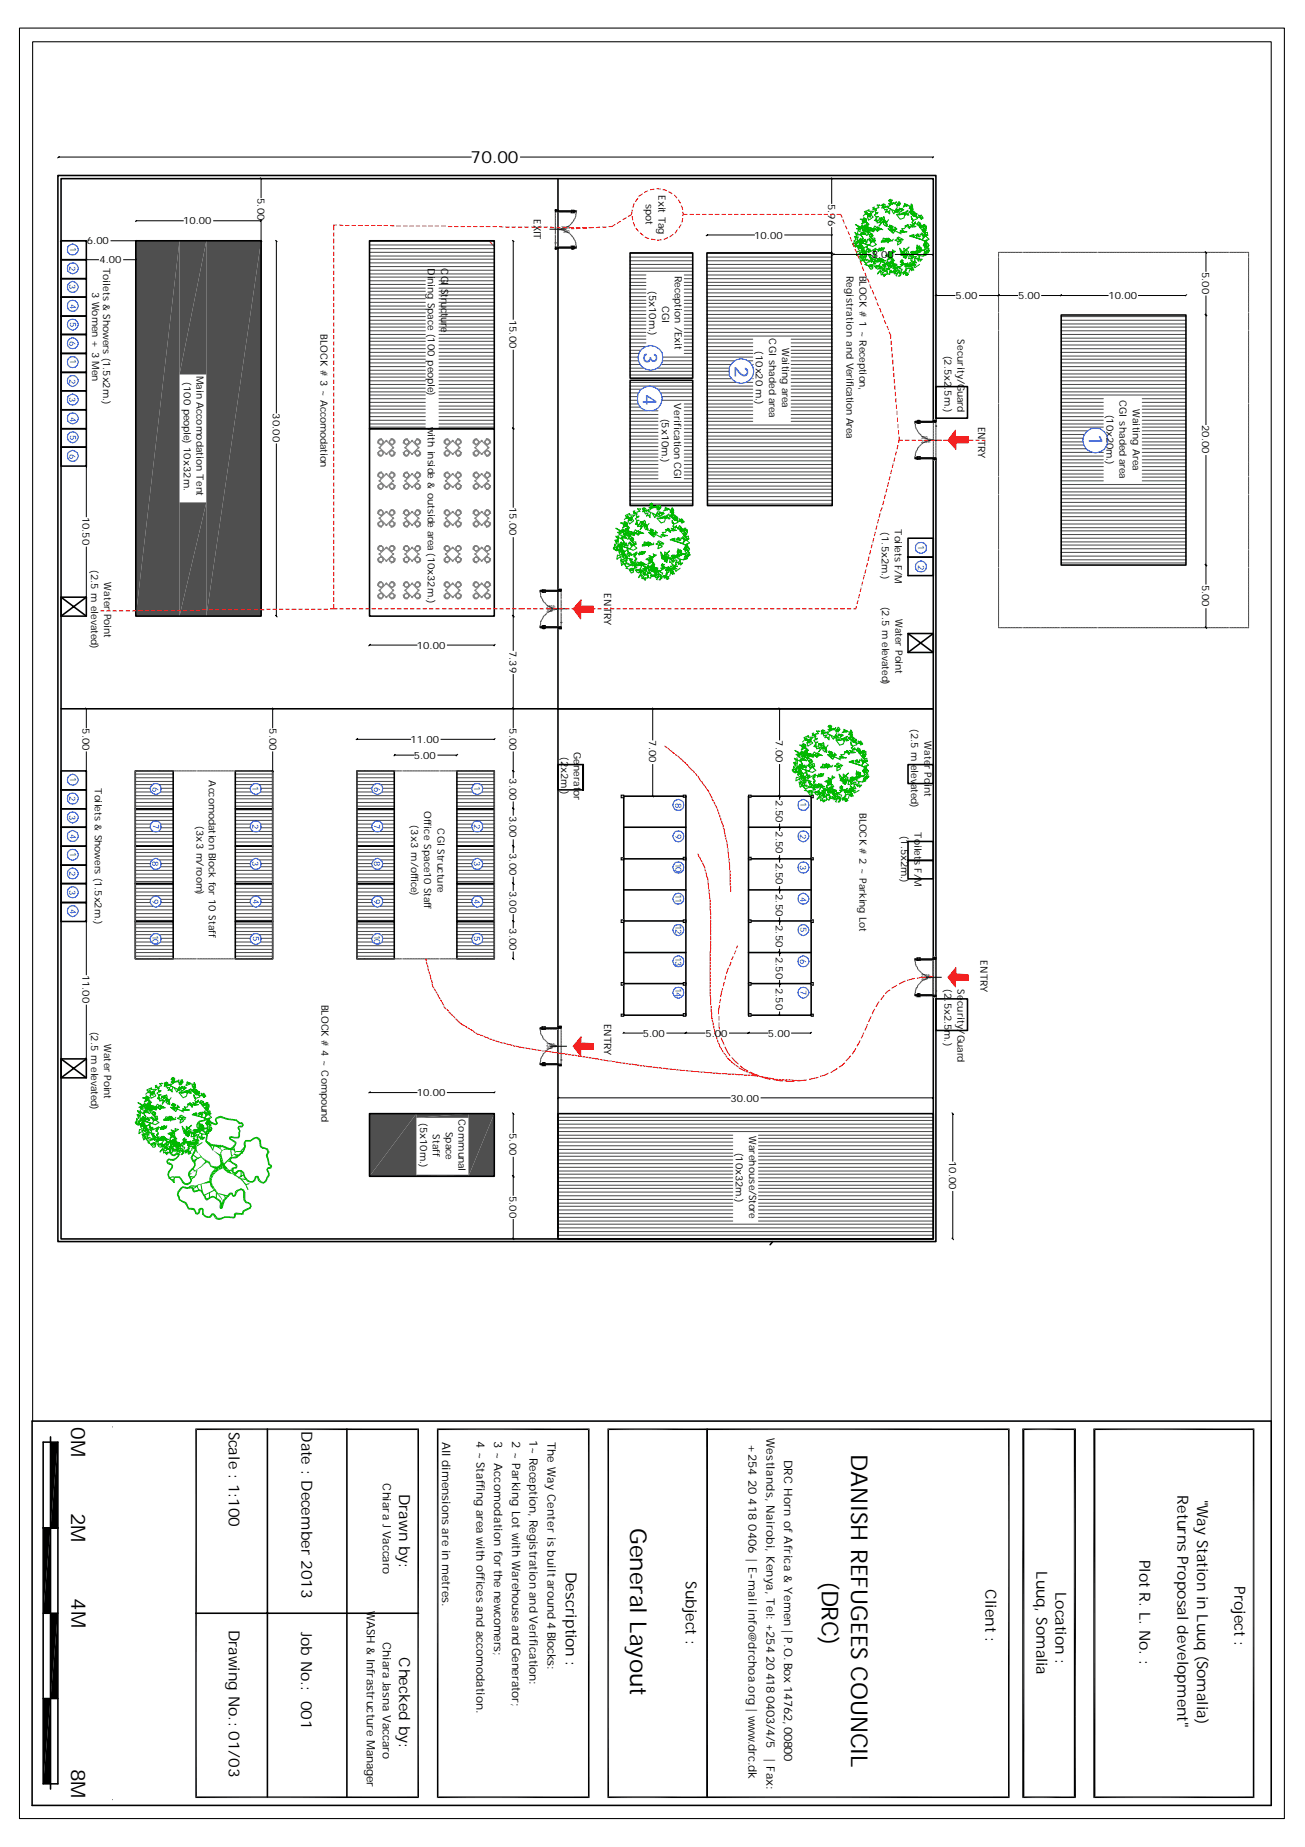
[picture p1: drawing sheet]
<svg xmlns="http://www.w3.org/2000/svg" width="210mm" height="297mm" viewBox="0 0 210 297" stroke-linecap="round" stroke-linejoin="round" font-family="sans-serif">
<defs><g id="words">
<g font-size="3.7">
<text x="136.9" y="233.8" transform="rotate(90 136.9 233.8)">DANISH REFUGEES COUNCIL</text>
<text x="101.3" y="245.7" transform="rotate(90 101.3 245.7)">General Layout</text>
<text x="132.2" y="254.4" transform="rotate(90 132.2 254.4)">(DRC)</text>
</g>
<g font-size="3.2">
<text x="11.4" y="229.6" transform="rotate(90 11.4 229.6)">0M</text>
<text x="11.4" y="243.3" transform="rotate(90 11.4 243.3)">2M</text>
<text x="11.5" y="257" transform="rotate(90 11.5 257)">4M</text>
<text x="11.4" y="284.4" transform="rotate(90 11.4 284.4)">8M</text>
</g>
<g font-size="3" fill="#0037dd">
<text x="103.5" y="56.7" transform="rotate(90 103.5 56.7)">3</text>
<text x="118.2" y="58.9" transform="rotate(90 118.2 58.9)">2</text>
<text x="103.5" y="63.4" transform="rotate(90 103.5 63.4)">4</text>
<text x="175.2" y="69.8" transform="rotate(90 175.2 69.8)">1</text>
</g>
<text font-size="2.7" x="75.7" y="26.3">70.00</text>
<g font-size="2.5">
<text x="36.8" y="230.2" transform="rotate(90 36.8 230.2)">Scale : 1:100</text>
<text x="48.5" y="230.2" transform="rotate(90 48.5 230.2)">Date : December 2013</text>
<text x="64.2" y="240.2" transform="rotate(90 64.2 240.2)">Drawn by:</text>
<text x="189.4" y="240.5" transform="rotate(90 189.4 240.5)">Returns Proposal development&quot;</text>
<text x="192.5" y="241.2" transform="rotate(90 192.5 241.2)">&quot;Way Station in Luuq (Somalia)</text>
<text x="183.3" y="250.8" transform="rotate(90 183.3 250.8)">Plot R. L. No. :</text>
<text x="91" y="252.8" transform="rotate(90 91 252.8)">Description :</text>
<text x="110.3" y="254.3" transform="rotate(90 110.3 254.3)">Subject :</text>
<text x="158.5" y="255.6" transform="rotate(90 158.5 255.6)">Client :</text>
<text x="166.7" y="252.7" transform="rotate(90 166.7 252.7)">Luuq, Somalia</text>
<text x="169.8" y="256.1" transform="rotate(90 169.8 256.1)">Location :</text>
<text x="198.5" y="255.1" transform="rotate(90 198.5 255.1)">Project :</text>
<text x="36.8" y="262.1" transform="rotate(90 36.8 262.1)">Drawing No.: 01/03</text>
<text x="48.4" y="262.4" transform="rotate(90 48.4 262.4)">Job No.: 001</text>
<text x="64.2" y="266.6" transform="rotate(90 64.2 266.6)">Checked by:</text>
</g>
<g font-size="1.9">
<text x="71.1" y="231.8" transform="rotate(90 71.1 231.8)">All dimensions are in metres.</text>
<text x="76.6" y="231.8" transform="rotate(90 76.6 231.8)">4 ~ Staffing area with offices and accomodation.</text>
<text x="79.5" y="231.7" transform="rotate(90 79.5 231.7)">3 ~ Accomodation for the newcomers;</text>
<text x="82.4" y="231.7" transform="rotate(90 82.4 231.7)">2 ~ Parking Lot with Warehouse and Generator;</text>
<text x="85.2" y="231.6" transform="rotate(90 85.2 231.6)">1~ Reception, Registration and Verification:</text>
<text x="88.1" y="231.8" transform="rotate(90 88.1 231.8)">The Way Center is built around 4 Blocks:</text>
<text x="120.4" y="232.3" transform="rotate(90 120.4 232.3)">+254 20</text>
<text x="123.3" y="231.3" transform="rotate(90 123.3 231.3)">Westlands, Nairobi, Kenya, Tel: +254 20 418 0403/4/5</text>
<text x="61.6" y="238.5" transform="rotate(90 61.6 238.5)">Chiara J Vaccaro</text>
<text x="126.2" y="234.7" transform="rotate(90 126.2 234.7)">DRC Horn of Africa &amp; Yemen | P.O. Box 14762, 00800</text>
<text x="120.4" y="241" transform="rotate(90 120.4 241)">418 0406 | E-mail info@drchoa.org | www.drc.dk</text>
<text x="59" y="259" transform="rotate(90 59 259)">WASH &amp; Infrastructure Manager</text>
<text x="61.6" y="264" transform="rotate(90 61.6 264)">Chiara Jasna Vaccaro</text>
<text x="123.3" y="282.7" transform="rotate(90 123.3 282.7)">| Fax:</text>
</g>
<g font-size="1.6">
<text x="41.4" y="31.9" transform="rotate(90 41.4 31.9)">5.00</text>
<text x="85.9" y="35.2" transform="rotate(90 85.9 35.2)">EXIT</text>
<text x="103.9" y="32.8" transform="rotate(90 103.9 32.8)">spot</text>
<text x="105.9" y="31.4" transform="rotate(90 105.9 31.4)">Exit Tag</text>
<text x="133.2" y="32.8" transform="rotate(90 133.2 32.8)">5.96</text>
<text x="14" y="39.3">6.00</text>
<text x="29.5" y="36.1">10.00</text>
<text x="121.3" y="38.4">10.00</text>
<text x="140.2" y="41.5">8.00</text>
<text x="14.8" y="46.9" transform="rotate(90 14.8 46.9)">3 Women + 3 Men</text>
<text x="16" y="42.4">4.00</text>
<text x="16.6" y="43" transform="rotate(90 16.6 43)">Toilets &amp; Showers (1.5x2m.)</text>
<text x="68.8" y="43" transform="rotate(90 68.8 43)">Dining Space (100 people)</text>
<text x="71" y="43.1" transform="rotate(90 71 43.1)">CGI Structure</text>
<text x="104.4" y="46.8" transform="rotate(90 104.4 46.8)">(5x10m.)</text>
<text x="108.5" y="44.3" transform="rotate(90 108.5 44.3)">Reception /Exit</text>
<text x="136.1" y="44.3" transform="rotate(90 136.1 44.3)">Registration and Verification Area</text>
<text x="138.3" y="44.3" transform="rotate(90 138.3 44.3)">BLOCK # 1 ~ Reception,</text>
<text x="193.4" y="43.7" transform="rotate(90 193.4 43.7)">5.00</text>
<text x="51.6" y="53.7" transform="rotate(90 51.6 53.7)">BLOCK # 3 ~ Accomodation</text>
<text x="82" y="51.4" transform="rotate(90 82 51.4)">15.00</text>
<text x="106.5" y="49.1" transform="rotate(90 106.5 49.1)">CGI</text>
<text x="153.7" y="48.1">5.00</text>
<text x="163.7" y="48.1">5.00</text>
<text x="178.3" y="48.1">10.00</text>
<text x="121.6" y="56.5" transform="rotate(90 121.6 56.5)">(10x20 m.)</text>
<text x="123.7" y="54.4" transform="rotate(90 123.7 54.4)">CGI shaded area</text>
<text x="125.8" y="56" transform="rotate(90 125.8 56)">Waiting area</text>
<text x="151.9" y="57.2" transform="rotate(90 151.9 57.2)">(2.5x2.5m.)</text>
<text x="154" y="54.6" transform="rotate(90 154 54.6)">Security/Guard</text>
<text x="29.5" y="61.5" transform="rotate(90 29.5 61.5)">(100 people) 10x32m.</text>
<text x="31.6" y="60.4" transform="rotate(90 31.6 60.4)">Main Accomodation Tent</text>
<text x="108.5" y="64.8" transform="rotate(90 108.5 64.8)">Verification CGI</text>
<text x="180.1" y="64.3" transform="rotate(90 180.1 64.3)">CGI shaded area</text>
<text x="182.2" y="65.8" transform="rotate(90 182.2 65.8)">Waiting Area</text>
<text x="43.9" y="66.5" transform="rotate(90 43.9 66.5)">30.00</text>
<text x="68.8" y="68.6" transform="rotate(90 68.8 68.6)">with inside &amp; outside area (10x32m.)</text>
<text x="106.4" y="67.3" transform="rotate(90 106.4 67.3)">(5x10m.)</text>
<text x="157.3" y="68.6" transform="rotate(90 157.3 68.6)">ENTRY</text>
<text x="178" y="66.7" transform="rotate(90 178 66.7)">(10x20m.)</text>
<text x="193.4" y="68.4" transform="rotate(90 193.4 68.4)">20.00</text>
<text x="13.3" y="83.1" transform="rotate(90 13.3 83.1)">10.50</text>
<text x="82" y="81.6" transform="rotate(90 82 81.6)">15.00</text>
<text x="141.8" y="85.6" transform="rotate(90 141.8 85.6)">(1.5x2m.)</text>
<text x="143.9" y="85" transform="rotate(90 143.9 85)">Toilets F/M</text>
<text x="14.6" y="91.7" transform="rotate(90 14.6 91.7)">(2.5 m elevated)</text>
<text x="16.8" y="93.7" transform="rotate(90 16.8 93.7)">Water Point</text>
<text x="97.2" y="95.4" transform="rotate(90 97.2 95.4)">ENTRY</text>
<text x="193.4" y="94" transform="rotate(90 193.4 94)">5.00</text>
<text x="141.9" y="97.6" transform="rotate(90 141.9 97.6)">(2.5 m elevated)</text>
<text x="144" y="99.5" transform="rotate(90 144 99.5)">Water Point</text>
<text x="67.1" y="104.3">10.00</text>
<text x="82" y="104.7" transform="rotate(90 82 104.7)">7.39</text>
<text x="13.3" y="117.1" transform="rotate(90 13.3 117.1)">5.00</text>
<text x="43.3" y="117.1" transform="rotate(90 43.3 117.1)">5.00</text>
<text x="66" y="119.5">11.00</text>
<text x="82" y="117.1" transform="rotate(90 82 117.1)">5.00</text>
<text x="104.4" y="119.1" transform="rotate(90 104.4 119.1)">7.00</text>
<text x="124.8" y="119.1" transform="rotate(90 124.8 119.1)">7.00</text>
<text x="146.6" y="117.3" transform="rotate(90 146.6 117.3)">(2.5 m elevated)</text>
<text x="148.7" y="119.2" transform="rotate(90 148.7 119.2)">Water Point</text>
<text x="33.6" y="125.5" transform="rotate(90 33.6 125.5)">Accomodation Block for 10 Staff</text>
<text x="66.5" y="122">5.00</text>
<text x="82" y="125.2" transform="rotate(90 82 125.2)">3.00</text>
<text x="90.3" y="121.8" transform="rotate(90 90.3 121.8)">(2x2m.)</text>
<text x="92.3" y="120.9" transform="rotate(90 92.3 120.9)">Generator</text>
<text x="15.2" y="126.7" transform="rotate(90 15.2 126.7)">Toilets &amp; Showers (1.5x2m.)</text>
<text x="68.2" y="130.4" transform="rotate(90 68.2 130.4)">Office Space10 Staff</text>
<text x="82" y="131.2" transform="rotate(90 82 131.2)">3.00</text>
<text x="124.8" y="128.7" transform="rotate(90 124.8 128.7)">2.50</text>
<text x="138.3" y="130.8" transform="rotate(90 138.3 130.8)">BLOCK # 2 ~ Parking Lot</text>
<text x="31.6" y="132.9" transform="rotate(90 31.6 132.9)">(3x3 m/room)</text>
<text x="66.1" y="132.7" transform="rotate(90 66.1 132.7)">(3x3 m/office)</text>
<text x="70.4" y="133.2" transform="rotate(90 70.4 133.2)">CGI Structure</text>
<text x="82" y="137.2" transform="rotate(90 82 137.2)">3.00</text>
<text x="124.8" y="133.7" transform="rotate(90 124.8 133.7)">2.50</text>
<text x="144.9" y="134.4" transform="rotate(90 144.9 134.4)">(1.5x2m.)</text>
<text x="147.1" y="133.8" transform="rotate(90 147.1 133.8)">Toilets F/M</text>
<text x="82" y="143.3" transform="rotate(90 82 143.3)">3.00</text>
<text x="124.8" y="138.7" transform="rotate(90 124.8 138.7)">2.50</text>
<text x="124.8" y="143.8" transform="rotate(90 124.8 143.8)">2.50</text>
<text x="82" y="149.3" transform="rotate(90 82 149.3)">3.00</text>
<text x="124.8" y="148.8" transform="rotate(90 124.8 148.8)">2.50</text>
<text x="124.8" y="153.9" transform="rotate(90 124.8 153.9)">2.50</text>
<text x="157.7" y="154.5" transform="rotate(90 157.7 154.5)">ENTRY</text>
<text x="13.3" y="156.7" transform="rotate(90 13.3 156.7)">11.00</text>
<text x="51.7" y="161.6" transform="rotate(90 51.7 161.6)">BLOCK # 4 ~ Compound</text>
<text x="124.8" y="158.9" transform="rotate(90 124.8 158.9)">2.50</text>
<text x="151.9" y="159.1" transform="rotate(90 151.9 159.1)">(2.5x2.5m.)</text>
<text x="154" y="159.1" transform="rotate(90 154 159.1)">Security/Guard</text>
<text x="14.6" y="165.9" transform="rotate(90 14.6 165.9)">(2.5 m elevated)</text>
<text x="16.8" y="167.9" transform="rotate(90 16.8 167.9)">Water Point</text>
<text x="97.2" y="164.6" transform="rotate(90 97.2 164.6)">ENTRY</text>
<text x="103.4" y="166.7">5.00</text>
<text x="113.5" y="166.7">5.00</text>
<text x="123.5" y="166.7">5.00</text>
<text x="67.1" y="176.3">10.00</text>
<text x="73.7" y="179.9" transform="rotate(90 73.7 179.9)">Communal</text>
<text x="117.5" y="177.2">30.00</text>
<text x="67.6" y="180.6" transform="rotate(90 67.6 180.6)">(5x10m.)</text>
<text x="69.6" y="182.4" transform="rotate(90 69.6 182.4)">Staff</text>
<text x="71.7" y="182" transform="rotate(90 71.7 182)">Space</text>
<text x="82" y="182.2" transform="rotate(90 82 182.2)">5.00</text>
<text x="118.4" y="185.4" transform="rotate(90 118.4 185.4)">(10x32m.)</text>
<text x="120.5" y="182.7" transform="rotate(90 120.5 182.7)">Warehouse/Store</text>
<text x="152.7" y="186.7" transform="rotate(90 152.7 186.7)">10.00</text>
<text x="82" y="192.3" transform="rotate(90 82 192.3)">5.00</text>
</g>
<g font-size="1.4" fill="#0037dd">
<text x="11.3" y="39.7" transform="rotate(90 11.3 39.7)">1</text>
<text x="11.2" y="42.8" transform="rotate(90 11.2 42.8)">2</text>
<text x="11.2" y="45.7" transform="rotate(90 11.2 45.7)">3</text>
<text x="11.3" y="48.9" transform="rotate(90 11.3 48.9)">4</text>
<text x="11.3" y="51.8" transform="rotate(90 11.3 51.8)">5</text>
<text x="11.2" y="54.9" transform="rotate(90 11.2 54.9)">6</text>
<text x="11.3" y="57.8" transform="rotate(90 11.3 57.8)">1</text>
<text x="11.2" y="60.9" transform="rotate(90 11.2 60.9)">2</text>
<text x="11.2" y="63.9" transform="rotate(90 11.2 63.9)">3</text>
<text x="11.3" y="67" transform="rotate(90 11.3 67)">4</text>
<text x="11.3" y="69.9" transform="rotate(90 11.3 69.9)">5</text>
<text x="11.2" y="73" transform="rotate(90 11.2 73)">6</text>
<text x="147.7" y="87.7" transform="rotate(90 147.7 87.7)">1</text>
<text x="147.7" y="90.8" transform="rotate(90 147.7 90.8)">2</text>
<text x="11.3" y="124.9" transform="rotate(90 11.3 124.9)">1</text>
<text x="11.2" y="128" transform="rotate(90 11.2 128)">2</text>
<text x="11.2" y="131" transform="rotate(90 11.2 131)">3</text>
<text x="24.6" y="126.5" transform="rotate(90 24.6 126.5)">6</text>
<text x="40.6" y="126.4" transform="rotate(90 40.6 126.4)">1</text>
<text x="60.2" y="126.5" transform="rotate(90 60.2 126.5)">6</text>
<text x="76.3" y="126.4" transform="rotate(90 76.3 126.4)">1</text>
<text x="108.6" y="129.1" transform="rotate(90 108.6 129.1)">8</text>
<text x="128.8" y="129" transform="rotate(90 128.8 129)">1</text>
<text x="11.3" y="134.1" transform="rotate(90 11.3 134.1)">4</text>
<text x="11.3" y="137" transform="rotate(90 11.3 137)">1</text>
<text x="24.6" y="132.5" transform="rotate(90 24.6 132.5)">7</text>
<text x="40.6" y="132.5" transform="rotate(90 40.6 132.5)">2</text>
<text x="60.2" y="132.5" transform="rotate(90 60.2 132.5)">7</text>
<text x="76.3" y="132.5" transform="rotate(90 76.3 132.5)">2</text>
<text x="108.6" y="134.1" transform="rotate(90 108.6 134.1)">9</text>
<text x="128.7" y="134.1" transform="rotate(90 128.7 134.1)">2</text>
<text x="11.2" y="140.2" transform="rotate(90 11.2 140.2)">2</text>
<text x="11.2" y="143.1" transform="rotate(90 11.2 143.1)">3</text>
<text x="24.6" y="138.5" transform="rotate(90 24.6 138.5)">8</text>
<text x="40.6" y="138.5" transform="rotate(90 40.6 138.5)">3</text>
<text x="60.2" y="138.5" transform="rotate(90 60.2 138.5)">8</text>
<text x="76.3" y="138.5" transform="rotate(90 76.3 138.5)">3</text>
<text x="108.6" y="138.7" transform="rotate(90 108.6 138.7)">10</text>
<text x="108.6" y="143.8" transform="rotate(90 108.6 143.8)">11</text>
<text x="128.7" y="139.1" transform="rotate(90 128.7 139.1)">3</text>
<text x="11.3" y="146.2" transform="rotate(90 11.3 146.2)">4</text>
<text x="24.6" y="144.6" transform="rotate(90 24.6 144.6)">9</text>
<text x="40.7" y="144.6" transform="rotate(90 40.7 144.6)">4</text>
<text x="60.2" y="144.6" transform="rotate(90 60.2 144.6)">9</text>
<text x="76.3" y="144.6" transform="rotate(90 76.3 144.6)">4</text>
<text x="108.6" y="148.8" transform="rotate(90 108.6 148.8)">12</text>
<text x="128.8" y="144.2" transform="rotate(90 128.8 144.2)">4</text>
<text x="128.8" y="149.1" transform="rotate(90 128.8 149.1)">5</text>
<text x="24.6" y="150.3" transform="rotate(90 24.6 150.3)">10</text>
<text x="40.7" y="150.6" transform="rotate(90 40.7 150.6)">5</text>
<text x="60.2" y="150.3" transform="rotate(90 60.2 150.3)">10</text>
<text x="76.3" y="150.6" transform="rotate(90 76.3 150.6)">5</text>
<text x="108.6" y="153.9" transform="rotate(90 108.6 153.9)">13</text>
<text x="128.7" y="154.3" transform="rotate(90 128.7 154.3)">6</text>
<text x="108.6" y="158.9" transform="rotate(90 108.6 158.9)">14</text>
<text x="128.8" y="159.2" transform="rotate(90 128.8 159.2)">7</text>
</g>
<g font-size=".7">
<text x="90.3" y="36.8">210 h</text>
<text x="90.6" y="37.5">300</text>
<text x="148.2" y="71.3">210 h</text>
<text x="148.2" y="70.6">300</text>
<text x="87.9" y="97.8">210 h</text>
<text x="87.9" y="98.5">300</text>
<text x="148.2" y="157.1">210 h</text>
<text x="148.2" y="157.7">300</text>
<text x="87.9" y="168.2">210 h</text>
<text x="87.9" y="168.8">300</text>
</g>
</g></defs>
<path d="M42 38.7v60.4" fill="none" stroke="#4f4f4f" stroke-width=".16"/>
<g fill="#4f4f4f">
<path d="M33.2 38.7h8.8l-8.8 60.4z"/>
<path d="M42 38.7v60.4h-8.8z"/>
<path d="M28.9 80.8h4.3l-4.3 18.3z"/>
<path d="M33.2 80.8v18.3h-4.3z"/>
<path d="M28.9 38.7h4.3l-4.3 21.5z"/>
<path d="M33.2 38.7v21.5h-4.3z"/>
<path d="M21.8 38.7h7.1l-7.1 60.4z"/>
<path d="M28.9 38.7v60.4h-7.1z"/>
</g>
<path d="M21.8 38.7v60.4" fill="none" stroke="#4f4f4f" stroke-width=".16"/>
<g fill="none" stroke="#000" stroke-width=".25">
<path d="M21.8 38.7h20.2v60.4h-20.2zM59.4 38.7h20.1v30.2h-20.1zM89.7 28.7v170.2M9.8 41.8h4.1v3h-4.1v3h4.1v3h-4.1v3h4.1v-3h-4.1v-3h4.1v-3h-4.1zM101.3 40.7h10.1v20.1h-10.1zM113.7 40.7h20.1l.1 40.6h-20.1zM170.7 50.7h20.1v40.2h-20.1zM59.4 68.9h20.1v30.2h-20.1zM101.3 61.2h10.1v20.1h-10.1zM150.1 67.8v-39.1h-140.3v170.5h140.3v-125.3M150.5 67.8v-39.6h-141.2v171.5h141.2v-125.8M150.5 68.5h.1"/>
<path d="M146 86.6h4.1v3h-4.1v3h4.1v-3h-4.1zM9.8 114h140.3M146 101.9h4.1v3h-4.1zM89.7 179.1h60.4v20.1h-60.4z"/>
</g>
<path d="M78.7 38.7l.8 1M79.4 38.7l.1 .1" fill="none" stroke="#f00" stroke-width=".16"/>
<g fill="none" stroke="#4f4f4f" stroke-width=".17">
<path d="M59.4 38.8h20.1M59.4 39.4h20.1M59.4 40h20.1M59.4 40.6h20.1M59.4 41.2h20.1M59.4 41.7h20.1M59.4 42.3h20.1M59.4 42.9h20.1M59.4 43.5h20.1M59.4 44.1h20.1M59.4 44.6h20.1M59.4 45.2h9"/>
<path d="M59.4 45.7h9M59.4 46.3h9M59.4 46.8h9M59.4 47.4h9M59.4 48h9M59.4 48.6h9M59.4 49.2h9M59.4 49.7h9M59.4 50.3h9M59.4 50.9h9M59.4 51.5h9M59.4 52.1h9"/>
<path d="M59.4 52.6h9M59.4 53.2h9M59.4 53.8h9M59.4 54.4h9M59.4 54.9h9M59.4 55.5h9M59.4 56.1h9M59.4 56.7h9M59.4 57.3h9M59.4 57.8h9M59.4 58.4h9M59.4 59h9"/>
<path d="M59.4 59.5h9M70.6 45.2h8.9M70.6 45.7h8.9M70.6 46.3h8.9M70.6 46.8h8.9M70.6 47.4h8.9M70.6 48h8.9M70.6 48.6h8.9M70.6 49.2h8.9M70.6 49.7h8.9M70.6 50.3h8.9M70.6 50.9h8.9"/>
<path d="M70.6 51.5h8.9M70.6 52.1h8.9M70.6 52.6h8.9M70.6 53.2h8.9M70.6 53.8h8.9M70.6 54.4h8.9M70.6 54.9h8.9M70.6 55.5h8.9M70.6 56.1h8.9M70.6 56.7h8.9M70.6 57.3h8.9M70.6 57.8h8.9"/>
<path d="M70.6 58.4h8.9M70.6 59h8.9M70.6 59.5h8.9M101.3 40.8h10.1M101.3 41.3h10.1M101.3 41.9h10.1M101.3 42.5h10.1M101.3 43.1h10.1M101.3 43.6h10.1M101.3 44.2h2.6M101.3 44.8h2.6M101.3 45.4h2.6"/>
<path d="M101.3 45.9h2.6M101.3 46.5h2.6M101.3 47.1h2.6M101.3 47.7h2.6M101.3 48.3h2.6M101.3 48.8h2.6M101.3 49.4h2.6M101.3 50h2.6M101.3 50.6h2.6M101.3 51.2h2.6M101.3 51.7h2.6M101.3 52.3h2.6"/>
<path d="M101.3 52.9h2.6M101.3 53.5h2.6M101.3 54h2.6M101.3 54.6h2.6M101.3 55.1h2.6M101.3 55.7h2.5M101.3 56.3h1.7M101.3 56.8h1.5M101.3 57.4h1.3M101.3 58h1.4M101.3 58.6h1.7M101.3 59.2h2.2"/>
<path d="M101.3 59.7h10.1M105.7 59.2h5.7M106.4 58.6h5M106.6 57.4h4.8M106.6 58h4.8M110.1 44.2h1.3M110.1 44.8h1.3M110.1 45.4h1.3M110.1 45.9h1.3M110.1 46.5h1.3M110.1 47.1h1.3M110.1 47.7h1.3"/>
<path d="M110.1 48.3h1.3M110.1 48.8h1.3M110.1 49.4h1.3M110.1 50h1.3M110.1 50.6h1.3M110.1 51.2h1.3M110.1 51.7h1.3M110.1 52.3h1.3M110.1 52.9h1.3M110.1 53.5h1.3M110.1 54h1.3M110.1 54.6h1.3"/>
<path d="M110.1 55.1h1.3M110.1 55.7h1.3M110.1 56.3h1.3M110.1 56.8h1.3M113.7 40.8h20.1M113.7 41.3h20.1M113.7 41.9h20.1M113.7 42.5h20.1M113.7 43.1h20.1M113.7 43.6h20.1M113.7 44.2h20.1M113.7 44.8h20.1"/>
<path d="M113.7 45.4h20.1M113.7 45.9h20.1M113.7 46.5h20.1M113.7 47.1h20.1M113.7 47.7h20.1M113.7 48.3h20.1M113.7 48.8h20.1M113.7 49.4h20.2M113.7 50h20.2M113.7 50.6h20.2M113.7 51.2h20.2M113.7 51.7h20.2"/>
<path d="M113.7 52.3h20.2M113.7 52.9h20.2M113.7 53.5h20.2M113.7 54h20.2M113.7 54.6h7.4M113.7 55.1h7.4M113.7 55.7h7.4M113.7 56.3h7.4M113.7 56.8h7.4M113.7 57.4h7.4M113.7 58h4.4M113.7 58.6h3.8"/>
<path d="M113.7 59.2h3.6M113.7 59.7h3.6M120.3 58h.8M121.1 58.6h.1M127.3 54.6h6.6M127.3 55.1h6.6M127.3 55.7h6.6M127.3 56.3h6.6M127.3 56.8h6.6M127.3 57.4h6.6M127.3 58h6.6M127.3 58.6h6.6"/>
<path d="M127.3 59.2h6.6M127.3 59.7h6.6M170.7 50.9h20.1M170.7 51.5h20.1M170.7 52.1h20.1M170.7 52.6h20.1M170.7 53.2h20.1M170.7 53.8h20.1M170.7 54.4h20.1M170.7 54.9h20.1M170.7 55.5h20.1M170.7 56.1h20.1"/>
<path d="M170.7 56.7h20.1M170.7 57.3h20.1M170.7 57.8h20.1M170.7 58.4h20.1M170.7 59h20.1M170.7 59.5h20.1M59.4 60.1h9M59.4 60.6h9M59.4 61.2h9M59.4 61.8h9M59.4 62.4h9M59.4 63h9"/>
<path d="M59.4 63.5h9M59.4 64.1h9M59.4 64.7h9M59.4 65.3h9M59.4 65.8h9M59.4 66.4h9M59.4 67h9M59.4 67.6h9M59.4 68.2h9M59.4 68.7h9M70.6 60.1h8.9M70.6 60.6h8.9"/>
<path d="M70.6 61.2h8.9M70.6 61.8h8.9M70.6 62.4h8.9M70.6 63h8.9M70.6 63.5h8.9M70.6 64.1h8.9M70.6 64.7h8.9M70.6 65.3h8.9M70.6 65.8h8.9M70.6 66.4h8.9M70.6 67h8.9M70.6 67.6h8.9"/>
<path d="M70.6 68.2h8.9M70.6 68.7h8.9M101.3 60.3h10.1M101.3 61.5h10.1M101.3 62.1h10.1M101.3 62.6h1.8M101.3 63.2h1.4M101.3 63.8h1.2M101.3 64.4h1.2M101.3 65h1.4M101.3 65.5h1.6M101.3 66.1h2.8"/>
<path d="M101.3 66.7h4.5M101.3 67.3h4.5M101.3 67.8h4.5M101.3 68.4h4.5M101.3 68.9h4.5M101.3 69.5h4.5M101.3 70.1h4.5M101.3 70.6h4.5M101.3 71.2h4.5M101.3 71.8h4.5M101.3 72.4h4.5M101.3 73h4.5"/>
<path d="M101.3 73.5h4.5M101.3 74.1h4.5M101.3 74.7h4.5M101.3 75.3h4.5M101.3 75.9h4.5M101.3 76.4h4.5M101.3 77h4.5M101.3 77.6h10.1M101.3 78.2h10.1M101.3 78.7h10.1M101.3 79.3h10.1M101.3 79.9h10.1"/>
<path d="M104.8 66.1h1M105.8 62.6h5.6M106.3 63.2h5.1M106.4 63.8h5M106.4 64.4h5M110.1 65h1.3M110.1 65.5h1.3M110.1 66.1h1.3M110.1 66.7h1.3M110.1 67.3h1.3M110.1 67.8h1.3M110.1 68.4h1.3"/>
<path d="M110.1 68.9h1.3M110.1 69.5h1.3M110.1 70.1h1.3M110.1 70.6h1.3M110.1 71.2h1.3M110.1 71.8h1.3M110.1 72.4h1.3M110.1 73h1.3M110.1 73.5h1.3M110.1 74.1h1.3M110.1 74.7h1.3M110.1 75.3h1.3"/>
<path d="M110.1 75.9h1.3M110.1 76.4h1.3M110.1 77h1.3M113.7 60.3h3.6M113.7 60.9h3.9M113.7 61.5h4.7M113.7 62.1h7.4M113.7 62.6h7.4M113.7 63.2h7.4M113.7 63.8h7.4M113.7 64.4h7.4M113.7 65h7.4"/>
<path d="M113.7 65.5h7.4M113.7 66.1h7.4M113.7 66.7h7.4M113.7 67.3h7.4M113.7 67.8h7.4M113.7 68.4h20.2M113.7 68.9h20.2M113.7 69.5h20.2M113.7 70.1h20.2M113.7 70.6h20.2M113.7 71.2h20.2M113.7 71.8h20.2"/>
<path d="M113.7 72.4h20.2M113.7 73h20.2M113.8 73.5h20.1M113.8 74.1h20.1M113.8 74.7h20.1M113.8 75.3h20.1M113.8 75.9h20.1M113.8 76.4h20.1M113.8 77h20.1M113.8 77.6h20.1M113.8 78.2h20.1M113.8 78.7h20.1"/>
<path d="M113.8 79.3h20.1M113.8 79.9h20.1M120.1 61.5h1M121.1 60.9h.1M127.3 60.3h6.6M127.3 60.9h6.6M127.3 61.5h6.6M127.3 62.1h6.6M127.3 62.6h6.6M127.3 63.2h6.6M127.3 63.8h6.6M127.3 64.4h6.6"/>
<path d="M127.3 65h6.6M127.3 65.5h6.6M127.3 66.1h6.6M127.3 66.7h6.6M127.3 67.3h6.6M127.3 67.8h6.6M170.7 60.1h20.1M170.7 60.6h20.1M170.7 61.2h20.1M170.7 61.8h20.1M170.7 62.4h20.1M170.7 63h20.1"/>
<path d="M170.7 63.5h20.1M170.7 64.1h6.8M170.7 64.7h6.8M170.7 65.3h6.8M170.7 65.8h6.8M170.7 66.4h6.8M170.7 67h6.8M170.7 67.6h6.8M170.7 68.2h6.8M170.7 68.7h6.8M170.7 69.3h4.2M170.7 69.9h3.7"/>
<path d="M170.7 70.5h3.5M170.7 71.1h3.5M170.7 71.6h3.6M170.7 72.2h4.1M170.7 72.8h5M170.7 73.3h6.8M170.7 73.9h6.8M170.7 74.5h6.8M170.7 75h6.8M170.7 75.6h6.8M170.7 76.2h6.8M170.7 76.7h6.8"/>
<path d="M170.7 77.3h6.8M170.7 77.9h20.1M170.7 78.5h20.1M170.7 79.1h20.1M170.7 79.6h20.1M176.7 72.8h.8M183.7 64.1h7.1M183.7 64.7h7.1M183.7 65.3h7.1M183.7 65.8h7.1M183.7 66.4h7.1M183.7 67h7.1"/>
<path d="M183.7 67.6h7.1M183.7 68.2h7.1M183.7 68.7h7.1M183.7 69.3h7.1M183.7 69.9h7.1M183.7 70.5h7.1M183.7 71.1h7.1M183.7 71.6h7.1M183.7 72.2h7.1M183.7 72.8h7.1M183.7 73.3h7.1M183.7 73.9h7.1"/>
<path d="M183.7 74.5h7.1M183.7 75h7.1M183.7 75.6h7.1M183.7 76.2h7.1M183.7 76.7h7.1M183.7 77.3h7.1M101.3 80.5h10.1M101.3 81.1h10.1M113.8 80.5h20.1M113.8 81.1h20.1M170.7 80.2h20.1M170.7 80.8h20.1"/>
<path d="M170.7 81.4h20.1M170.7 82h20.1M170.7 82.5h20.1M170.7 83.1h20.1M170.7 83.7h20.1M170.7 84.3h20.1M170.7 84.9h20.1M170.7 85.4h20.1M170.7 86h20.1M170.7 86.6h20.1M170.7 87.2h20.1M170.7 87.7h20.1"/>
<path d="M170.7 88.3h20.1M170.7 88.8h20.1M170.7 89.4h20.1M170.7 90h20.1M170.7 90.5h20.1M89.7 179.7h60.4M89.7 180.2h60.4M89.7 180.8h60.4M89.7 181.4h60.4M89.7 182h60.4M89.7 182.6h28.2M89.7 183.1h28.2"/>
<path d="M89.7 183.7h28.2M89.7 184.3h28.2M89.7 184.9h28.2M89.7 185.4h28.2M89.7 186h28.2M89.7 186.5h28.2M89.7 187.1h28.2M89.7 187.7h28.2M89.7 188.3h28.2M89.7 188.8h28.2M89.7 189.4h28.2M89.7 190h28.2"/>
<path d="M89.7 190.6h28.2M89.7 191.1h28.2M89.7 191.7h28.2M89.7 192.3h28.2M89.7 192.9h28.2M89.7 193.5h28.2M89.7 194h28.2M89.7 194.6h28.2M89.7 195.2h28.2M89.7 195.8h28.2M89.7 196.4h28.2M89.7 196.9h60.4"/>
<path d="M89.7 197.5h60.4M89.7 198.1h60.4M89.7 198.7h60.4M89.7 199.2h60.4M122 182.6h28.1M122 183.1h28.1M122 183.7h28.1M122 184.3h28.1M122 184.9h28.1M122 185.4h28.1M122 186h28.1M122 186.5h28.1"/>
<path d="M122 187.1h28.1M122 187.7h28.1M122 188.3h28.1M122 188.8h28.1M122 189.4h28.1M122 190h28.1M122 190.6h28.1M122 191.1h28.1M122 191.7h28.1M122 192.3h28.1M122 192.9h28.1M122 193.5h28.1"/>
<path d="M122 194h28.1M122 194.6h28.1M122 195.2h28.1M122 195.8h28.1M122 196.4h28.1"/>
</g>
<g fill="none" stroke="#545454" stroke-width=".17">
<path d="M160.6 40.8v.2M160.6 41.1v.2M160.6 41.4v.2M160.6 41.7v.2M160.6 41.9v.2M160.6 42.2v.2M160.6 42.4v.2M160.6 42.7v.2M160.6 43v.1M160.6 43.2v.2M160.6 43.5v.1M160.6 43.7v.2"/>
<path d="M160.6 44v.1M160.6 44.2v.3M160.6 44.6v.1M160.6 44.8v.2M160.6 45.1v.1M160.6 45.3v.2M160.6 45.6v.1M160.6 45.8v.2M160.6 46.1v.2M160.6 46.3v.2M160.6 46.6v.2M160.6 46.8v.2"/>
<path d="M160.6 47.1v.3M160.6 47.4v.2M160.6 47.7v.2M160.6 47.9v.2M160.6 48.2v.2M160.6 48.5v.1M160.6 48.7v.2M160.6 49v.1M160.6 49.2v.2M160.6 49.5v.1M160.6 49.7v.2M160.6 50v.2"/>
<path d="M160.6 50.3v.2M160.6 50.6v.1M160.6 50.8v.2M160.6 51.1v.2M160.6 51.3v.2M160.6 51.6v.2M160.6 51.8v.2M160.6 52.1v.2M160.6 52.4v.1M160.6 52.6v.2M160.6 52.9v.1M160.6 53.2v.2"/>
<path d="M160.6 53.5v.1M160.6 53.7v.2M160.6 54v.1M160.6 54.2v.2M160.6 54.5v.1M160.6 54.7v.2M160.6 55v.1M160.6 55.2v.2M160.6 55.5v.2M160.6 55.7v.2M160.6 56v.2M160.6 56.3v.2"/>
<path d="M160.6 56.6v.2M160.6 56.8v.2M160.6 57.1v.2M160.6 57.3v.2M160.6 57.6v.2M160.6 57.9v.1M160.6 58.1v.2M160.6 58.4v.1M160.6 58.6v.2M160.6 58.9v.2M160.6 59.2v.2M160.6 59.5v.1"/>
<path d="M160.6 59.7v.2M160.6 60v.1M160.8 40.6h-.2v.2M160.9 40.6h.1M161.1 40.6h.2M161.4 40.6h.2M161.7 40.6h.2M162 40.6h.1M162.2 40.6h.2M162.5 40.6h.1M162.7 40.6h.2M163 40.6h.2"/>
<path d="M163.2 40.6h.2M163.5 40.6h.2M163.7 40.6h.2M164 40.6h.2M164.3 40.6h.1M164.6 40.6h.2M164.8 40.6h.2M165.1 40.6h.2M165.4 40.6h.1M165.6 40.6h.2M165.9 40.6h.1M166.1 40.6h.2"/>
<path d="M166.4 40.6h.1M166.6 40.6h.2M166.9 40.6h.1M167.1 40.6h.2M167.4 40.6h.2M167.7 40.6h.2M168 40.6h.1M168.2 40.6h.2M168.5 40.6h.2M168.7 40.6h.2M169 40.6h.2M169.2 40.6h.2"/>
<path d="M169.5 40.6h.2M169.8 40.6h.1M170 40.6h.2M170.3 40.6h.1M170.6 40.6h.2M170.9 40.6h.1M171.1 40.6h.2M171.4 40.6h.1M171.6 40.6h.2M171.9 40.6h.1M172.1 40.6h.2M172.4 40.6h.2"/>
<path d="M172.6 40.6h.2M172.9 40.6h.2M173.1 40.6h.2M173.4 40.6h.3M173.7 40.6h.2M174 40.6h.2M174.2 40.6h.2M174.5 40.6h.2M174.8 40.6h.1M175 40.6h.2M175.3 40.6h.1M175.5 40.6h.2"/>
<path d="M175.8 40.6h.1M176 40.6h.2M176.3 40.6h.1M176.6 40.6h.2M176.9 40.6h.1M177.1 40.6h.2M177.4 40.6h.1M177.6 40.6h.2M177.9 40.6h.2M178.1 40.6h.2M178.4 40.6h.2M178.6 40.6h.2"/>
<path d="M178.9 40.6h.2M179.2 40.6h.1M179.4 40.6h.3M179.7 40.6h.2M180 40.6h.2M180.3 40.6h.1M180.5 40.6h.2M180.8 40.6h.1M181 40.6h.2M181.3 40.6h.1M181.5 40.6h.2M181.8 40.6h.1"/>
<path d="M182 40.6h.2M182.3 40.6h.2M182.5 40.6h.3M182.9 40.6h.1M183.1 40.6h.2M183.4 40.6h.2M183.6 40.6h.2M183.9 40.6h.2M184.1 40.6h.2M184.4 40.6h.2M184.7 40.6h.1M184.9 40.6h.2"/>
<path d="M185.2 40.6h.1M185.4 40.6h.3M185.8 40.6h.1M186 40.6h.2M186.3 40.6h.1M186.5 40.6h.2M186.8 40.6h.1M187 40.6h.2M187.3 40.6h.2M187.5 40.6h.2M187.8 40.6h.2M188 40.6h.2"/>
<path d="M188.3 40.6h.2M188.6 40.6h.2M188.9 40.6h.2M189.1 40.6h.2M189.4 40.6h.2M189.7 40.6h.1M189.9 40.6h.2M190.2 40.6h.1M190.4 40.6h.2M190.7 40.6h.1M190.9 40.6h.2M191.2 40.6h.1"/>
<path d="M191.4 40.6h.3M191.8 40.6h.1M192 40.6h.2M192.3 40.6h.1M192.5 40.6h.2M192.8 40.6h.2M193 40.6h.2M193.3 40.6h.2M193.5 40.6h.2M193.8 40.6h.2M194.1 40.6h.1M194.3 40.6h.2"/>
<path d="M194.6 40.6h.2M194.9 40.6h.2M195.2 40.6h.1M195.4 40.6h.2M195.7 40.6h.1M195.9 40.6h.2M196.2 40.6h.1M196.4 40.6h.2M196.7 40.6h.1M196.9 40.6h.2M197.2 40.6h.2M197.4 40.6h.2"/>
<path d="M197.8 40.6h.2M198 40.6h.2M198.3 40.6h.2M198.5 40.6h.2M198.8 40.6h.2M199.1 40.6h.1M199.3 40.6h.2M199.6 40.6h.1M199.8 40.6h.2M200.1 40.6h.1M200.3 40.6h.2M200.6 40.6h.2v.2"/>
<path d="M200.8 40.8v.2M200.8 41.1v.2M200.8 41.4v.2M200.8 41.7v.2M200.8 41.9v.2M200.8 42.2v.2M200.8 42.4v.2M200.8 42.7v.2M200.8 43v.1M200.8 43.2v.2M200.8 43.5v.1M200.8 43.7v.2"/>
<path d="M200.8 44v.1M200.8 44.2v.3M200.8 44.6v.1M200.8 44.8v.2M200.8 45.1v.1M200.8 45.3v.2M200.8 45.6v.1M200.8 45.8v.2M200.8 46.1v.2M200.8 46.3v.2M200.8 46.6v.2M200.8 46.8v.2"/>
<path d="M200.8 47.1v.3M200.8 47.4v.2M200.8 47.7v.2M200.8 47.9v.2M200.8 48.2v.2M200.8 48.5v.1M200.8 48.7v.2M200.8 49v.1M200.8 49.2v.2M200.8 49.5v.1M200.8 49.7v.2M200.8 50v.2"/>
<path d="M200.8 50.3v.2M200.8 50.6v.1M200.8 50.8v.2M200.8 51.1v.2M200.8 51.3v.2M200.8 51.6v.2M200.8 51.8v.2M200.8 52.1v.2M200.8 52.4v.1M200.8 52.6v.2M200.8 52.9v.1M200.8 53.2v.2"/>
<path d="M200.8 53.5v.1M200.8 53.7v.2M200.8 54v.1M200.8 54.2v.2M200.8 54.5v.1M200.8 54.7v.2M200.8 55v.1M200.8 55.2v.2M200.8 55.5v.2M200.8 55.7v.2M200.8 56v.2M200.8 56.3v.2"/>
<path d="M200.8 56.6v.2M200.8 56.8v.2M200.8 57.1v.2M200.8 57.3v.2M200.8 57.6v.2M200.8 57.9v.1M200.8 58.1v.2M200.8 58.4v.1M200.8 58.6v.2M200.8 58.9v.2M200.8 59.2v.2M200.8 59.5v.1"/>
<path d="M200.8 59.7v.2M200.8 60v.1M147.2 67.8v.2M147.2 73.5v.2M147.2 68.1v.2M147.2 68.4v.1M147.2 73v.2M147.2 68.6l.1 .2M147.2 73.3v.1M147.3 68.9l.1 .1M147.3 72.8l-.1 .1M147.4 72.5l-.1 .2"/>
<path d="M147.5 69.1l.2 .4M147.6 72.2l-.1 .2M147.7 72l-.1 .2M147.7 69.5l.1 .2M147.8 71.8l-.1 .2M147.9 69.7l.1 .2M148 71.7h-.1M148.1 69.9l.1 .1M148.2 71.5l-.1 .1M148.3 70.1l.3 .2M148.4 71.3l-.1 .1M148.6 71.1l-.2 .1"/>
<path d="M148.7 70.4l.1 .1M148.8 71.1h-.1M148.9 70.5l.2 .1M149.1 71l-.2 .1M149.2 70.6h.2M149.2 70.9h.2M149.4 70.6h.2M149.6 70.8l-.2 .1M149.7 70.7h.2M149.7 70.8h.2M149.9 70.7h.2l-.2 .1M150.1 67.8v.2"/>
<path d="M150.1 68.1v.2M150.1 68.4v.1M150.1 68.6v.2M150.1 68.9v.1M150.1 69.1v.2M150.1 69.4v.1M150.1 69.6v.2M150.1 69.9v.1M150.1 70.1v.2M150.1 70.4v.2M150.1 70.6v.3M150.1 71v.1"/>
<path d="M150.1 71.2v.2M150.1 71.5v.2M150.1 71.7v.2M150.1 72v.2M150.1 72.2v.2M150.1 72.5v.2M150.1 72.8v.1M150.1 73v.2M150.1 73.3v.1M150.1 73.5v.1M150.5 67.9v.2M150.5 68.2v.2"/>
<path d="M150.5 68.4v.2M150.5 68.7v.2M150.5 68.9v.2M150.5 69.2v.2M150.5 69.5v.1M150.5 69.7v.2M150.5 70v.1M150.5 70.2v.2M150.5 70.5v.2M150.5 70.8v.2M150.5 71.1v.1M150.5 71.3v.2"/>
<path d="M150.5 71.6v.1M150.5 71.8v.2M150.5 72.1v.1M150.5 72.3v.2M150.5 72.6v.2M150.5 72.9v.2M150.5 73.2v.1M150.5 73.4v.2M160.6 60.2v.2M160.6 60.5v.1M160.6 60.7v.2M160.6 61v.2"/>
<path d="M160.6 61.2v.2M160.6 61.5v.2M160.6 61.8v.2M160.6 62.1v.2M160.6 62.3v.2M160.6 62.6v.2M160.6 62.9v.1M160.6 63.1v.2M160.6 63.4v.1M160.6 63.6v.2M160.6 63.9v.1M160.6 64.1v.2"/>
<path d="M160.6 64.4v.1M160.6 64.6v.2M160.6 65v.1M160.6 65.2v.2M160.6 65.5v.1M160.6 65.7v.2M160.6 66v.2M160.6 66.2v.2M160.6 66.5v.2M160.6 66.7v.2M160.6 67v.2M160.6 67.3v.1"/>
<path d="M160.6 67.5v.2M160.6 67.8v.2M160.6 68.1v.2M160.6 68.4v.1M160.6 68.6v.2M160.6 68.9v.1M160.6 69.1v.2M160.6 69.4v.1M160.6 69.6v.2M160.6 69.9v.1M160.6 70.1v.2M160.6 70.4v.2"/>
<path d="M160.6 70.6v.3M160.6 71v.1M160.6 71.2v.2M160.6 71.5v.2M160.6 71.7v.2M160.6 72v.2M160.6 72.2v.2M160.6 72.5v.2M160.6 72.8v.1M160.6 73v.2M160.6 73.3v.1M160.6 73.5v.3"/>
<path d="M160.6 73.9v.1M160.6 74.1v.2M160.6 74.4v.1M160.6 74.6v.2M160.6 74.9v.1M160.6 75.1v.2M160.6 75.4v.2M160.6 75.6v.2M160.6 75.9v.2M160.6 76.1v.2M160.6 76.4v.2M160.6 76.7v.2"/>
<path d="M160.6 77v.2M160.6 77.2v.2M160.6 77.5v.2M160.6 77.8v.1M160.6 78v.2M160.6 78.3v.1M160.6 78.5v.2M160.6 78.8v.1M160.6 79v.2M160.6 79.3v.1M160.6 79.6v.2M160.6 79.9v.1"/>
<path d="M200.8 60.2v.2M200.8 60.5v.1M200.8 60.7v.2M200.8 61v.2M200.8 61.2v.2M200.8 61.5v.2M200.8 61.8v.2M200.8 62.1v.2M200.8 62.3v.2M200.8 62.6v.2M200.8 62.9v.1M200.8 63.1v.2"/>
<path d="M200.8 63.4v.1M200.8 63.6v.2M200.8 63.9v.1M200.8 64.1v.2M200.8 64.4v.1M200.8 64.6v.2M200.8 65v.1M200.8 65.2v.2M200.8 65.5v.1M200.8 65.7v.2M200.8 66v.2M200.8 66.2v.2"/>
<path d="M200.8 66.5v.2M200.8 66.7v.2M200.8 67v.2M200.8 67.3v.1M200.8 67.5v.2M200.8 67.8v.2M200.8 68.1v.2M200.8 68.4v.1M200.8 68.6v.2M200.8 68.9v.1M200.8 69.1v.2M200.8 69.4v.1"/>
<path d="M200.8 69.6v.2M200.8 69.9v.1M200.8 70.1v.2M200.8 70.4v.2M200.8 70.6v.3M200.8 71v.1M200.8 71.2v.2M200.8 71.5v.2M200.8 71.7v.2M200.8 72v.2M200.8 72.2v.2M200.8 72.5v.2"/>
<path d="M200.8 72.8v.1M200.8 73v.2M200.8 73.3v.1M200.8 73.5v.3M200.8 73.9v.1M200.8 74.1v.2M200.8 74.4v.1M200.8 74.6v.2M200.8 74.9v.1M200.8 75.1v.2M200.8 75.4v.2M200.8 75.6v.2"/>
<path d="M200.8 75.9v.2M200.8 76.1v.2M200.8 76.4v.2M200.8 76.7v.2M200.8 77v.2M200.8 77.2v.2M200.8 77.5v.2M200.8 77.8v.1M200.8 78v.2M200.8 78.3v.1M200.8 78.5v.2M200.8 78.8v.1"/>
<path d="M200.8 79v.2M200.8 79.3v.1M200.8 79.6v.2M200.8 79.9v.1M160.6 80.1v.2M160.6 80.4v.1M160.6 80.6v.2M160.6 80.9v.2M160.6 81.1v.2M160.6 81.4v.2M160.6 81.6v.2M160.6 81.9v.2"/>
<path d="M160.6 82.2v.1M160.6 82.4v.3M160.6 82.7v.2M160.6 83v.2M160.6 83.3v.1M160.6 83.5v.2M160.6 83.8v.1M160.6 84v.2M160.6 84.3v.1M160.6 84.5v.2M160.6 84.8v.1M160.6 85v.2"/>
<path d="M160.6 85.3v.2M160.6 85.6v.2M160.6 85.9v.1M160.6 86.1v.2M160.6 86.4v.2M160.6 86.6v.2M160.6 86.9v.2M160.6 87.2v.1M160.6 87.4v.2M160.6 87.7v.1M160.6 87.9v.2M160.6 88.2v.1"/>
<path d="M160.6 88.5v.2M160.6 88.8v.1M160.6 89v.2M160.6 89.3v.1M160.6 89.5v.2M160.6 89.8v.1M160.6 90v.2M160.6 90.3v.2M160.6 90.5v.2M160.6 90.8v.2M160.6 91v.2M160.6 91.4v.2"/>
<path d="M160.6 91.6v.2M160.6 91.9v.2M160.6 92.1v.2M160.6 92.4v.2M160.6 92.7v.1M160.6 92.9v.2M160.6 93.2v.1M160.6 93.4v.2M160.6 93.7v.1M160.6 93.9v.2M160.6 94.2v.2M160.6 94.5v.2"/>
<path d="M160.6 94.8v.1M160.6 95v.2M160.6 95.3v.1M160.6 95.5v.2M160.6 95.8v.2M160.6 96v.2M160.6 96.3v.2M160.6 96.5v.2M160.6 96.8v.2M160.6 97.1v.2M160.6 97.4v.2M160.6 97.6v.2"/>
<path d="M160.6 97.9v.2M160.6 98.2v.1M160.6 98.4v.2M160.6 98.7v.1M160.6 98.9v.2M160.6 99.2v.1M160.6 99.4v.2M160.6 99.7v.2M160.6 99.9v.3M200.8 80.1v.2M200.8 80.4v.1M200.8 80.6v.2"/>
<path d="M200.8 80.9v.2M200.8 81.1v.2M200.8 81.4v.2M200.8 81.6v.2M200.8 81.9v.2M200.8 82.2v.1M200.8 82.4v.3M200.8 82.7v.2M200.8 83v.2M200.8 83.3v.1M200.8 83.5v.2M200.8 83.8v.1"/>
<path d="M200.8 84v.2M200.8 84.3v.1M200.8 84.5v.2M200.8 84.8v.1M200.8 85v.2M200.8 85.3v.2M200.8 85.6v.2M200.8 85.9v.1M200.8 86.1v.2M200.8 86.4v.2M200.8 86.6v.2M200.8 86.9v.2"/>
<path d="M200.8 87.2v.1M200.8 87.4v.2M200.8 87.7v.1M200.8 87.9v.2M200.8 88.2v.1M200.8 88.5v.2M200.8 88.8v.1M200.8 89v.2M200.8 89.3v.1M200.8 89.5v.2M200.8 89.8v.1M200.8 90v.2"/>
<path d="M200.8 90.3v.2M200.8 90.5v.2M200.8 90.8v.2M200.8 91v.2M200.8 91.4v.2M200.8 91.6v.2M200.8 91.9v.2M200.8 92.1v.2M200.8 92.4v.2M200.8 92.7v.1M200.8 92.9v.2M200.8 93.2v.1"/>
<path d="M200.8 93.4v.2M200.8 93.7v.1M200.8 93.9v.2M200.8 94.2v.2M200.8 94.5v.2M200.8 94.8v.1M200.8 95v.2M200.8 95.3v.1M200.8 95.5v.2M200.8 95.8v.2M200.8 96v.2M200.8 96.3v.2"/>
<path d="M200.8 96.5v.2M200.8 96.8v.2M200.8 97.1v.2M200.8 97.4v.2M200.8 97.6v.2M200.8 97.9v.2M200.8 98.2v.1M200.8 98.4v.2M200.8 98.7v.1M200.8 98.9v.2M200.8 99.2v.1M200.8 99.4v.2"/>
<path d="M200.8 99.7v.2M200.8 99.9v.3M160.6 100.8v.2h.2M160.6 100.3v.1M160.6 100.5v.2M160.9 101h.1M161.1 101h.2M161.4 101h.2M161.7 101h.2M162 101h.1M162.2 101h.2M162.5 101h.1"/>
<path d="M162.7 101h.2M163 101h.2M163.2 101h.2M163.5 101h.2M163.7 101h.2M164 101h.2M164.3 101h.1M164.6 101h.2M164.8 101h.2M165.1 101h.2M165.4 101h.1M165.6 101h.2"/>
<path d="M165.9 101h.1M166.1 101h.2M166.4 101h.1M166.6 101h.2M166.9 101h.1M167.1 101h.2M167.4 101h.2M167.7 101h.2M168 101h.1M168.2 101h.2M168.5 101h.2M168.7 101h.2"/>
<path d="M169 101h.2M169.2 101h.2M169.5 101h.2M169.8 101h.1M170 101h.2M170.3 101h.1M170.6 101h.2M170.9 101h.1M171.1 101h.2M171.4 101h.1M171.6 101h.2M171.9 101h.1"/>
<path d="M172.1 101h.2M172.4 101h.2M172.6 101h.2M172.9 101h.2M173.1 101h.2M173.4 101h.3M173.7 101h.2M174 101h.2M174.2 101h.2M174.5 101h.2M174.8 101h.1M175 101h.2"/>
<path d="M175.3 101h.1M175.5 101h.2M175.8 101h.1M176 101h.2M176.3 101h.1M176.6 101h.2M176.9 101h.1M177.1 101h.2M177.4 101h.1M177.6 101h.2M177.9 101h.2M178.1 101h.2"/>
<path d="M178.4 101h.2M178.6 101h.2M178.9 101h.2M179.2 101h.1M179.4 101h.3M179.7 101h.2M180 101h.2M180.3 101h.1M180.5 101h.2M180.8 101h.1M181 101h.2M181.3 101h.1"/>
<path d="M181.5 101h.2M181.8 101h.1M182 101h.2M182.3 101h.2M182.5 101h.3M182.9 101h.1M183.1 101h.2M183.4 101h.2M183.6 101h.2M183.9 101h.2M184.1 101h.2M184.4 101h.2"/>
<path d="M184.7 101h.1M184.9 101h.2M185.2 101h.1M185.4 101h.3M185.8 101h.1M186 101h.2M186.3 101h.1M186.5 101h.2M186.8 101h.1M187 101h.2M187.3 101h.2M187.5 101h.2"/>
<path d="M187.8 101h.2M188 101h.2M188.3 101h.2M188.6 101h.2M188.9 101h.2M189.1 101h.2M189.4 101h.2M189.7 101h.1M189.9 101h.2M190.2 101h.1M190.4 101h.2M190.7 101h.1"/>
<path d="M190.9 101h.2M191.2 101h.1M191.4 101h.3M191.8 101h.1M192 101h.2M192.3 101h.1M192.5 101h.2M192.8 101h.2M193 101h.2M193.3 101h.2M193.5 101h.2M193.8 101h.2"/>
<path d="M194.1 101h.1M194.3 101h.2M194.6 101h.2M194.9 101h.2M195.2 101h.1M195.4 101h.2M195.7 101h.1M195.9 101h.2M196.2 101h.1M196.4 101h.2M196.7 101h.1M196.9 101h.2"/>
<path d="M197.2 101h.2M197.4 101h.2M197.8 101h.2M198 101h.2M198.3 101h.2M198.5 101h.2M198.8 101h.2M199.1 101h.1M199.3 101h.2M199.6 101h.1M199.8 101h.2M200.1 101h.1"/>
<path d="M200.3 101h.2M200.8 100.8v.2h-.2M200.8 100.3v.1M200.8 100.5v.2"/>
</g>
<g fill="none" stroke="#bababa" stroke-width=".17">
<path d="M147.2 67.9l.1-.1zM147.2 67.8h.1M147.2 73.6l.1 .2-.1-.2 .1 .2-.1-.2v.2M147.2 73.7v.1M147.2 73.6l.2 .2M147.4 67.8l-.2 .1M147.4 73.6l.2 .2-.3-.2 .2 .2M147.5 67.8l-.2 .1zM147.5 67.8l-.1 .1 .2-.1-.2 .1M147.5 73.6l.2 .2M147.7 67.8l-.2 .1M147.7 73.6l.1 .2-.2-.2 .1 .2"/>
<path d="M147.7 67.8l-.1 .1zM147.7 67.8v.1l.1-.1-.1 .1M147.7 73.6l.2 .2M147.8 73.6l.2 .2M147.9 67.9l.2-.1zM147.9 73.6l.2 .2zM147.9 67.8l-.2 .1M148 67.8l-.2 .1M148 73.6l.2 .2M148.1 73.6l.2 .2M148.2 67.9l.1-.1zM148.2 67.8l-.2 .1"/>
<path d="M148.3 67.8l-.2 .1M148.3 73.6l.1 .2-.2-.2 .1 .2M148.3 67.8v.1l.1-.1-.1 .1M148.3 73.6l.2 .2M148.4 67.9l.2-.1zM148.5 67.8l-.2 .1M148.5 73.6l.2 .2-.3-.2 .2 .2M148.6 67.8l-.1 .1 .2-.1-.2 .1M148.6 73.6l.2 .2M148.7 67.9l.1-.1zM148.8 67.8l-.2 .1M148.8 73.6l.1 .2-.2-.2 .1 .2"/>
<path d="M148.8 67.8v.1l.1-.1-.1 .1M148.8 73.6l.2 .2M148.9 73.6l.3 .2M149 67.8h.2l-.2 .1zM149 67.8h.1M149.1 67.8l-.3 .1M149.1 67.8l-.1 .1M149.1 73.6l.2 .2M149.2 73.6l.2 .2M149.3 67.9l.1-.1zM149.3 67.8l-.2 .1M149.4 67.8l-.2 .1"/>
<path d="M149.4 73.6l.1 .2-.2-.2 .1 .2M149.4 67.8v.1l.1-.1-.1 .1M149.4 73.6l.2 .2M149.5 67.9l.2-.1zM149.6 67.8l-.2 .1M149.6 73.6l.2 .2-.3-.2 .2 .2M149.7 67.8l-.1 .1 .2-.1-.2 .1M149.7 73.6l.2 .2M149.8 67.9l.1-.1zM149.9 67.8l-.2 .1M149.9 73.6l.1 .2-.2-.2 .1 .2M149.9 73.6h.1z"/>
<path d="M149.9 73.6l.1 .1zM149.9 67.8v.1l.1-.1-.1 .1M149.9 73.6l.1 .1M150 67.8l-.1 .1M150 67.8l-.1 .1h.1M150.1 67.6h.1l-.1 .1 .1-.1M150.1 67.7l.2-.1-.2 .2 .2-.2-.1 .2 .2-.2-.2 .2M150.1 73.8l.2 .1-.2-.1 .2 .1-.1-.1M150.1 73.9h.1h-.1h.1h-.1h.1h-.1M150.3 73.8l.1 .1-.2-.1 .2 .1M150.4 67.6l-.1 .2 .2-.2-.2 .2M150.5 67.6l-.1 .2 .1-.2"/>
<path d="M150.5 67.8v-.1v.1v-.1v.1M150.5 73.8v.1M150.5 73.9l-.2-.1 .2 .1M150.5 73.8h.1"/>
</g>
<g fill="none" stroke="#000" stroke-width=".16">
<path d="M147.2 67.8h2.8v.1h-2.8zM147.2 73.6h2.8v.2h-2.8zM147.5 67.7v.1zM147.5 67.9v.1zM147.5 73.8l.1 .1zM147.5 68h.5v.1h-.5zM147.5 73.6v-.2l.1 .2M147.6 73.4h.3zM147.6 73.9h.3zM147.6 73.9h.1M147.9 73.4l.1 .1zM147.9 73.9l.1-.1z"/>
<path d="M147.9 73.4h.1M148 67.7l-.1-.1-.4 .1h.6M148 73.5h.1M148.8 70.8h2.7M150 73.7h.2M150.1 67.6h.4v.2h-.4zM150.1 67.8h.1zM150.1 73.8h.4v.1h-.4zM150.1 73.6h.1zM150.1 67.8h.5M150.1 73.6v.3h.1M150.1 73.8h.5"/>
<path d="M150.2 67.6l-.1 .2M150.3 73.6h-.1h.3v.3M150.5 67.6v.3l-.5-.1M150.5 67.6h.1M150.5 67.6v.2M150.5 73.8v.1M150.5 73.9h.1"/>
</g>
<g fill="#f00">
<path d="M153.7 69.2l.1 3-1.3-1.4z"/>
<path d="M153.8 71.2v1z"/>
<path d="M153.7 69.2v1z"/>
<path d="M153.8 71.2l1.9-1v1z"/>
<path d="M153.7 70.2h2l-1.9 1z"/>
<path d="M155.7 70.2v1z"/>
</g>
<path d="M153.7 69.2v1h2v1h-1.9v1l-1.3-1.4z" fill="none" stroke="#f00" stroke-width=".17"/>
<path d="M150.5 62.2h5.1v5.1h-5.1zM146 123h4.1v3h-4.1zM146 135.3h4.1v3.1h-4.1v2.9h4.1v-2.9h-4.1zM150.5 159.4h.1" fill="none" stroke="#000" stroke-width=".25"/>
<g fill="none" stroke="#bababa" stroke-width=".17">
<path d="M147.2 154.3l.1-.1zM147.2 154.4l.1-.2zM147.2 160l.1 .1-.1-.1 .1 .1-.1-.1v.1v-.1v.1v-.1v.1M147.2 154.2v.1v-.1M147.2 160l.2 .1M147.4 160l.2 .1-.3-.1 .2 .1M147.4 154.2l-.2 .2M147.5 154.2l-.2 .2zM147.5 160l.2 .1M147.5 154.2l-.1 .2 .2-.2-.2 .2M147.7 160l.1 .1-.2-.1 .1 .1M147.7 154.2l-.2 .2"/>
<path d="M147.7 154.2l-.1 .2zM147.7 160l.2 .1M147.7 154.2v.2l.1-.2-.1 .2M147.8 160l.2 .1M147.9 160l.2 .1zM147.9 154.4l.2-.2zM147.9 154.2l-.2 .2M148 160l.2 .1M148 154.2l-.2 .2M148.1 160l.2 .1M148.2 154.4l.1-.2zM148.2 154.2l-.2 .2"/>
<path d="M148.3 160l.1 .1-.2-.1 .1 .1M148.3 154.2l-.2 .2M148.3 160l.2 .1M148.3 154.2v.2l.1-.2-.1 .2M148.4 154.4l.2-.2zM148.5 160l.2 .1-.3-.1 .2 .1M148.5 154.2l-.2 .2M148.6 160l.2 .1M148.6 154.2l-.1 .2 .2-.2-.2 .2M148.7 154.4l.1-.2zM148.8 160l.1 .1-.2-.1 .1 .1M148.8 154.2l-.2 .2"/>
<path d="M148.8 160l.2 .1M148.8 154.2v.2l.1-.2-.1 .2M148.9 160l.2 .1zM149 160l.2 .1zM149 160l.1 .1M149 154.3l.2-.1-.2 .2zM149 154.2h.1M149.1 160l.2 .1M149.1 154.2l-.3 .2M149.1 154.2l-.1 .2M149.2 160l.2 .1M149.3 154.2l-.2 .2"/>
<path d="M149.4 160l.1 .1-.2-.1 .1 .1M149.4 154.2l-.2 .2M149.4 154.2l-.1 .2zM149.4 160l.2 .1M149.4 154.2v.2l.1-.2-.1 .2M149.5 154.4l.2-.2zM149.6 160l.2 .1-.3-.1 .2 .1M149.6 154.2l-.2 .2M149.7 160l.2 .1M149.7 154.2l-.1 .2 .2-.2-.2 .2M149.9 160l.1 .1-.2-.1 .1 .1M149.9 154.2l-.2 .2"/>
<path d="M149.9 160l.1 .1zM149.9 154.2l-.1 .2zM149.9 160l.1 .1M149.9 154.2v.2l.1-.2-.1 .2M149.9 154.4l.1-.1v.1M150 154.2l-.1 .2zM150 154.3l-.1 .1zM150 160h.1M150 154.2h.1M150.1 154h.1h-.1M150.2 154l-.1 .1 .3-.1-.2 .1M150.4 154l-.1 .1 .2-.1-.2 .1"/>
<path d="M150.5 154l-.1 .1 .1-.1-.1 .1 .1-.1M150.5 154.1h.1M150.1 160.2l.2 .1-.2-.1 .2 .1-.1-.1M150.1 160.3h.1zM150.3 160.2l.1 .1-.2-.1 .2 .1M150.5 160.2h.1M150.5 160.2v.1l-.2-.1 .2 .1"/>
</g>
<g fill="none" stroke="#000" stroke-width=".16">
<path d="M147.2 160h2.8v.1h-2.8zM147.5 159.9v.1zM147.5 154.4l.1 .1zM147.5 154.1l.1 .1M147.5 154h.1l-.1 .1zM147.5 154.1h.1M147.5 154.1v.1M147.6 154.5h.3zM147.6 154h.3zM147.6 154.5h.1M147.9 154l.1 .1zM147.9 154h.1"/>
<path d="M148 154.4l-.1 .1zM148 159.9l-.1-.1-.4 .1h.6M148 154.1h.1M148.8 157.2h2.7M150 154.2v.2h-2.8v-.2h3M150.1 154h.4v.1h-.4zM150.1 154.3h.1zM150.1 154.1h.5M150.2 154h-.1v.3M150.5 154v.3h-.3h.1M150.5 154v.1M150.5 154h.1"/>
<path d="M147.5 160.1v.1zM147.5 160.2h.5v.1h-.5zM150 160h.3M150.1 160.2h.4v.1h-.4zM150.1 160h.1zM150.1 160.2h.4M150.1 160l.1 .3M150.1 160.1h.1M150.2 160h.3v.3M150.5 160.3h.1M150.6 160.1l-.1 .2"/>
</g>
<g fill="none" stroke="#545454" stroke-width=".17">
<path d="M147.2 154.2v.3M147.2 159.9v.1M147.2 154.5v.2M147.2 155.1l.1 .1M147.2 154.8v.2M147.2 159.4v.1M147.2 159.6v.2M147.3 159.1l-.1 .2M147.3 155.3l.1 .1M147.4 158.9l-.1 .1M147.5 155.5l.1 .1M147.6 158.7l-.1 .2"/>
<path d="M147.6 155.7l.1 .2M147.7 158.4l-.1 .2M147.7 156l.1 .1M147.8 158.3l-.1 .1M147.9 156.2h.1M148 158.1l-.1 .1M148.1 156.3l.1 .1M148.2 157.8l-.1 .2M148.3 156.5l.1 .1M148.4 156.7h.2M148.6 157.6l-.3 .1v.1M148.7 156.7l.1 .1"/>
<path d="M148.8 157.5l-.1 .1M148.9 156.9l.2 .1M149.1 157.3l-.2 .1M149.2 157h.2M149.4 157.3h-.2M149.4 157.3h.2M149.4 157.1h.2M149.7 157.1h.2M149.9 157.2l-.2 .1M149.9 157.2h.2M150.1 154.3v.1M150.1 154.5v.1"/>
<path d="M150.1 154.7v.2M150.1 155v.1M150.1 155.2v.2M150.1 155.5v.1M150.1 155.7v.2M150.1 156v.2M150.1 156.2v.2M150.1 156.5v.2M150.1 156.7v.3M150.1 157.1v.2M150.1 157.3v.2M150.1 157.6v.2"/>
<path d="M150.1 157.8v.2M150.1 158.1v.2M150.1 158.4v.1M150.1 158.6v.2M150.1 158.9v.2M150.1 159.2v.2M150.1 159.5v.1M150.1 159.7v.2M150.1 160h.1M150.5 154.3v.2M150.5 154.6v.2M150.5 154.9v.2"/>
<path d="M150.5 155.1v.2M150.5 155.4v.2M150.5 155.6v.2M150.5 155.9v.2M150.5 156.2v.1M150.5 156.4v.2M150.5 156.7v.1M150.5 156.9v.2M150.5 157.2v.2M150.5 157.5v.2M150.5 157.8v.1M150.5 158v.2"/>
<path d="M150.5 158.3v.1M150.5 158.5v.2M150.5 158.8v.1M150.5 159v.2M150.5 159.3v.2M150.5 159.5v.2M150.5 159.8v.2"/>
</g>
<g fill="#f00">
<path d="M153.8 155.6l-.1 3.1-1.2-1.5z"/>
<path d="M153.8 155.6v1.1z"/>
<path d="M153.7 157.7v1z"/>
<path d="M153.8 156.7h1.9v1z"/>
<path d="M153.8 156.7l1.9 1h-2z"/>
<path d="M155.7 156.7v1z"/>
</g>
<path d="M153.8 155.6v1.1h1.9v1h-2v1l-1.2-1.5z" fill="none" stroke="#f00" stroke-width=".17"/>
<path d="M89.7 114h60.4M93.8 123v4v-4h-4.1v4h4.1M150.5 160.6h5.1v5.1h-5.1z" fill="none" stroke="#000" stroke-width=".25"/>
<path d="M27.2 189.5l.5-.2h1.2l.5 .9 .3 .2 .4 .1 .5-.2 .2-.4-.4-1 .1-.3 .9-1.2-.1-.5-.4-.7 .5-1.1 .1-.8-.1-.3-1.7-.6-.8 .7-.4-.2a2.24 2.24 0 0 0-1.2 1.1v.4l.4 .4 .3 .1 .4-.3 .3 .2a1.14 1.14 0 0 1-1.5 .6l-.3 .1-.1 .4 .2 .2 .6 .2 .1 .3-.6 .9-.1 .4 .2 .5 .3 .3 .5 .1M29 191.1l.4-.2a1.61 1.61 0 0 0 1.4 0l.3 .2 .1 .4 .8-.1 .4 .1 .9 1.4a1.41 1.41 0 0 1 1.2-.4l.9 .6 .2 .5-.1 .5 .1 .2a3.7 3.7 0 0 1 1.2-2.2l.2-.2h.3l.2 .4h.2l.1-.2v-.4l.3-.2 .7-.3 .4 .2 .2 .4v1.2l.2 .3 .7 .4 .1 .3-.2 .3-1 .5-.1 .5h-1.3v.1v.2l-.2 .3a3 3 0 0 0-2.4 .2 .88 .88 0 0 1-.8-.7h-.3l-.1 .1a.84 .84 0 0 1-1 .2 .84 .84 0 0 1-.4-.9v-.3l-.2-.1a.65 .65 0 0 0-.4 .7l-.3 .2-.2-.1-.3-.7-.9-.1-.5-.9-1-.6-.3-.8 .1-.4zM32.1 180.3l.6-.1 .4-.3 .3 .1 .4 .5 .8 .3 .3-.2-.3-.5 .2-.3 .7-.3a6 6 0 0 0 2.5 .6l.5 .5 .4-.1 .2 .5-.2 .2h-.5v.2l.2 .5-.1 .3a.51 .51 0 0 1-.4 .8l-1.1-.1 .1 .3 .8 .5a1.01 1.01 0 0 1-1.4 1l-.6-.3-1.1-.1a1.98 1.98 0 0 1-1.7-.7l.2-1a2.86 2.86 0 0 0-1.5-1.1 .77 .77 0 0 1 .3-1.2zM37.1 184.8l.2 1.1M37.9 185.7l.1 .5M38.7 185.7l-.6 .1M39.5 183.4a1.22 1.22 0 0 0 1.4-.4 .73 .73 0 0 1 .8 .1 .73 .73 0 0 1 .2 .7l.1 .6 1 .4 .3 .5-.4 .6 .4 1.2 .4 .5-.1 .2-.5 .1-.1 .2a1.02 1.02 0 0 1 0 1.3 .78 .78 0 0 1-1 .8l-.4-.3-.2-.6h-.3v.1a.8 .8 0 0 1-.5 .7 .8 .8 0 0 1-.8-.2l-.5-.6-.2-.6-.4-.4h-.3l-.5 .5-.3-.1-.3-.3 .1-.4-.1-.1 .6-.2 .1-.1-1-.9-.1-.3 .3-.3 .9-.1 1-.9 .3-.7-.1-.6z" fill="none" stroke="#00b800" stroke-width=".17"/>
<path d="M35.7 187.4l2.3-2.2-2.1 2.4z" fill="#00b800"/>
<path d="M34.5 184.2l-.3 .7M34.5 184.3l.6 .1M34.8 184.3l.6 .4M35.2 184.2l-.1 .3M35.8 184.3l-.3 .1M36.3 184.5l.1 .3M38 185.2h.8l.2 .2" fill="none" stroke="#00b800" stroke-width=".17"/>
<path d="M35.4 184.7l.4 .3-.2 .1z" fill="#00b800"/>
<path d="M33.2 183.5l.7 .8 .3-.1M35.5 184.2l-.1 .5" fill="none" stroke="#00b800" stroke-width=".17"/>
<path d="M34.2 184.9l1.4 .9-.2 .2z" fill="#00b800"/>
<g fill="none" stroke="#00b800" stroke-width=".17">
<path d="M30.5 189.2l.7 .1M30.7 188.8h-.3M30.9 188l.5 .3M31 185.7l.8 .6M31.2 191l-.1 .2M31.3 184.4l.4 1M31.6 190.8l-.9-.1-.6 .4M31.6 186.5l-.4 .5M31.7 188.2l-.2 .8-.9 .8M31.7 190.7l.3 .8M32.3 186l-1.3 .7M32.3 190.5l.2 1.1"/>
<path d="M33.6 183.8l.6 1.1M33.7 191.8v.9M34.4 191.5l-1.5 .7M34.8 191.9v.9M35.2 192l1.5 .4M36.1 192.2l.2 .6M36.5 184.8l1.2 .1M36.7 186.7l.3 .1M37.4 188.8l1.4 .8 .7 .1M37.4 188.2h-.6M37.6 184.5l.2 .9M37.7 185.6l.7 .3"/>
<path d="M38.4 188.3l-.6 .7M38.8 189.6l.7 .9 .4 .8M38.8 188.4v.8M39.2 188.9l-.8 .5M39.5 184.3l-.8 .9M40 190.4l-.5 .1"/>
</g>
<g fill="#00b800">
<path d="M32.4 190.4l1.6-.2-1.6 .2z"/>
<path d="M32.4 190.4l1.4-.5 .2 .3z"/>
<path d="M31.7 190.5l.7-.1z"/>
<path d="M31.7 190.5l.7-.1-.6 .2z"/>
</g>
<path d="M31.8 190.6l-.5 .4" fill="none" stroke="#00b800" stroke-width=".16"/>
<g fill="#00b800">
<path d="M33.1 186.7l.2 .2-.9 .7z"/>
<path d="M33.1 186.7l-.7 .9h-.1z"/>
<path d="M30.7 188.8l1.6-1.2h.1z"/>
<path d="M33.9 187.6h1.3l-.1 .6z"/>
<path d="M34 187.5l1.2 .1h-1.3z"/>
<path d="M33.5 187.1l.5 .4-.1 .1z"/>
<path d="M33.7 186.8l.3 .7-.5-.4z"/>
<path d="M33.1 186.9l.6-.1-.2 .3z"/>
<path d="M33.3 186.6l.4 .2-.6 .1z"/>
<path d="M32.4 186.2l.9 .4-.2 .3z"/>
<path d="M32.4 186.2l.1-.1 .8 .5z"/>
<path d="M31.8 185.3l.7 .8-.1 .1z"/>
<path d="M35.3 185.9l.8 1.5-.6 .1z"/>
<path d="M35.3 185.9h.3l.5 1.5z"/>
</g>
<path d="M36.4 184.8l-.4 .1" fill="none" stroke="#00b800" stroke-width=".16"/>
<g fill="#00b800">
<path d="M35.6 185l.5-.1z"/>
<path d="M35.6 185l.5-.1-.4 .2z"/>
<path d="M35.6 185l.1 .1-.3 .3z"/>
<path d="M35.4 185.4l.3-.3-.1 .3z"/>
<path d="M35.4 185.4h.2l-.3 .5z"/>
<path d="M35.6 185.4v.5h-.3z"/>
<path d="M35 187.6l.8-.6-.5 1.2z"/>
<path d="M35.8 187v.9l-.5 .3z"/>
<path d="M35.8 187l1 1.2-1-.3z"/>
<path d="M35.8 187.9l1 .3-.2 .4z"/>
<path d="M36.8 188.2l.5 .6-.7-.2z"/>
<path d="M34.5 188.1l.5-.5 .2 .6z"/>
<path d="M34.5 188.1l.7 .1-.4 .3z"/>
<path d="M34.5 188.1l.3 .4-.8 .2z"/>
<path d="M34 188.7l.8-.2-.4 .4z"/>
<path d="M34 188.7l.4 .2-.7 .4z"/>
<path d="M33.7 189.3l.7-.4-.3 .5z"/>
<path d="M33.7 189.3l.4 .1-.4 .6z"/>
<path d="M34.1 189.4l-.1 .6h-.3z"/>
<path d="M33.7 190h.3l-.1 .8z"/>
<path d="M34 190l.2 .6-.3 .2z"/>
<path d="M33.9 190.8l.3-.2 .2 .8z"/>
<path d="M34.2 190.6l.3 .5-.1 .3z"/>
<path d="M34.5 191.1l1.1 1.5h-.1z"/>
<path d="M34.5 191.1l1 1.5-1.1-1.2z"/>
<path d="M35.5 192.6h.1l.4 .8z"/>
</g>
<g fill="none" stroke="#00b800" stroke-width=".17">
<path d="M22.5 178.5l.2 .3-.4 .1-.2-.3 .4 .2-.1 .4-.4 .1 .4 .1-.1 .5-.2-.5h.5M23.5 176.7l.3 .3-.6 .2 .4-.6 .5 .8-1.2 .4 .4-.4 .7 .8-.7 .1 .4-.3-.6-.3 .5 1.1-1-.5 .3-.6-.7-.4 .7 .5 .1 .5-.6-.2 .5-.3 1.3 .8-.1-.8-.5 .8-.7 .5 .4-.5 .7 .5 .5-.6-1-.8 1.3 .2-.8-.1 .2-.3v.4l-.2-.3-.1-.1-.1 .2h.2l-.3-.3 .7-.1-.4-.4v-.4l-1.1 .1 .9 .2-.3-.4v-.2l.5 .3-.1 .3h-.5l.6 .3M23.7 178.6l.2 .3-.9-.1 .5 .8a.93 .93 0 0 0-.9-.7l-.1 1 .7 .6-.1-.4 .1-.2 .5 .1-.4-.2v.5l-.4-.3 .1-.2 .5-.2-.3 .4-.2-.5-.7 1h-.5l.5 .5-.5-.3 .2-.8 .4 .6-.2 .3h1l-.3-.6-.6 .3 .6 .5-.3 .2 .3 .4h.2l.3 .5v-1l-1-.3 .2 .2 .3-.5 .4 .2-.4-.2 .7 .6-.6 .1-.2-.2h.3l.2-.1-.4-.1h.1l.2 .5-.1 .3 .1-.3 .8 .9-.1-.5-.6-.4 .6 .9-.4-1.1 .6-.4v.5l.3 .8-.4-.4v-.3h.6v.3l-.2-.1-.4-.5 .6 .7 1-.5-.5 .8v-.2l.4 .4-.1 .3-.3 .1 .2-.3v.7l-.8-.4-.3-.5 .6 .2-.3 .3 .1-.3v.1l.1 .1 .1 .4-.2-.1 .2-.1 .3 .3h-.2v.4l-.3-.2 .2-.1 .4 .3v-.2l-.1 .4 .4 .1-.2-.3-.2 .3M24.6 175.4l.2 .3h-.9l.7-.2v.6h-.4l.6-.3 .3 .4-.8 .4-.2-.5 1-.9h-.8l.1-.3-.8 .4 .7 .7-.2-.7-.6 .7M24.6 178.8l.5 .3-.2 .3v-.6l-1-.4 .7 1 .4-.5h-.4v.5l.4-.2-.3 .2 .6 .5v-.4h-.4l.2 .6 .3-.2-.8 .3-.2-.6 1.2 .9-.6 .4-1.6-.6 .4-.6 .2 .5-.3-.4-.3 .1 .6 .3 .1-.5 .7 .4-.3 .6-2.1-.6 .7-.2 .1 .3-.6-.3 .5 .1M25.2 174.5l-.2 .1 .1 .3 .1-.2-.2 .2M25.7 177.7l.9 .5-.7-.3 .5 .3-.6 .1-.8-.2 .3-.5 .7 .5-.3 .3-.3-.4 .4-.3-.1 .7-.3-.3-.7 .1 .5 .1v-.3l-.6 .1v.2l.5 .2-.4-.5-.4 .1 .3 .3v-.2h-.5M26 174.2l.2 .1h-.5l.3 .3-.4 .2v.3l-.3-.3 .4 .8 .2-.2-.4 .1h.2l-.5 .3 .3 .3h.4l-.4 .1 .2 .3h-.3l.3 .2-.4-.1 .4 .3v.2l.5-.1v.2l-.1 .4 .4-.5-.6-.4 .1-.2h.8v.6l-.5-.7 .2-.2-.5 .1 .3 .3-.1 .1 .6-.6 .1 .7 .4 .1-.5-.3 .5 .8-.3 .2-.3-.4 .3-.2h.3l-.1 .3 .1 .4-.3-.5 .5-.6M26.7 179.6l1.6 .4-.7 .1 .3-.2-.3-.3 .3 .3h-.4l-.1 .4 .1-.8-.4 .4h.5h-.3l-.1 .3 .1-.4-.4 .1 .3 .1 .1-.5-.4 .3 .2 .3-.3-.2-.5 .1 .7 .1-.7 .1 .3-.3zM28.1 177.7l-.2 .1v-.3l.4 .2-.1 .1-.7-.1 .5 .3v-.3l-.2-.3 .3 .8 .8-.1-.4-.4v.6l-.8-.1 .4 .3 .3-.4h-1l.9 .7 .2-.5 1 .5M28.3 179.7l-.2 .2M28.9 179.5l.2-.1 .8 .4h-.6l.2 .5-.5 .3v-.5l.4-.2-.4-.3-.5 .3 .8 .2-.2-.4"/>
<path d="M29 174.6l-.5 .7 .9 .3-.3 .2 .5-.1h-.8l.7 .9 .5-.3 .1-.5-.6-.3h.4l-.2 .1 1-.5-.5 .7-.2-.4 .8 .4h-.3l.3-.4 .6 .2-.6-.4 .3 .1v.3l.2-.4-.1-.1 .5 .4-.4 .3 .3-.4h.1l.4 .4-.2 .2-.2-.2 .4-.3-.2 .6 .3 .1-.2-.1 .2 .3-.7 .2-.3-.2 .2 .2-.2-.1v-.4l.3 .7-.2 .2 .2 .2 .2 .1 .2-.4-.1 .2-.2 .1h.5l.2-.2 .4 .2-.2 .1-.2-.1-.2 .2 .7 .3-.3 .1h.4v-.3l-.3-.3 .1 .3h.7v.2h-.2l-.3-.1 .3-.3v.8l.2 .5-.5 1.2 .5 .2 .3-.2-.2 1 .1-.4 .3 .1 .1 .2-.3-.6-.3 .6v-.7l-.3 .7 .9 .3-.4-.4-.2 .2v.3l-.2-.6-.1 .2 .8 .3-.7 .5M29.2 173.9v.5v-.3l.3-.1-.2-.2 .1-.1h-.3l-.1 .3 .4 .1-.4 .3v-.4l-.2 .4 .2-.1-.4-.3 .2-.3-.4 .3v-.2l-.3 .3v-.3h-.2l.2-.2-.3 .1v-.4l-.2 .1h.5h-.3l.1-.1-.4 .3 .5 .3-.1 .3-.4-.2 .2-.1 .2 .3-.1-.3-.1 .5h-.2h-.2l-.4 .2 .2-.2 .4 .2-.1 .1 .5 .1-.2 .4v.4l-.3-.2 .1-.2-.5 .2 .3-.5h-.1l-.3 .1-.1-.2h-.1l.2-.3-.1-.1h-.2l-.2 .3 .4-.2-.4-.2 .6-.1-.2-.2-.4 .2M29.7 174.7l-.1 .5-.4-.5 .8 .2-.7 .6-.5-.6h.6l-.6 .4-.9-.4 .5 .7 .4-.6M29.8 179.9l-.3 .2M30.1 174.5h-.2l.2-.1v-.4l.5 .2-.3 .2-.2-.2 1.3 .3-.2-.4v.3h.1l-.1-.3 .2 .7h-.2l.1-.2-.1 .2 .3 .1h-.4l.1-.2-.3 .1 .2-.1-.2-.2 .3 .5-.2 .2 .6 .1-.1 .1-.3-.4 .5 .4-.1 .4 .1 .3v-.2l-.5-.3 .3 .5 1 .1-.2-.4 .6 .3-.1 .4 .1-.1-.4-.2 .3-.4 .3 .5-.3 .2 .1-.2M31.5 177.2l-.2 .5-.3-.4 .9 .4h-.5h-.5v.4l-.2-.3v-.3l-.6 .1 .9 .2-.4-.5-.5 .8-.5-.1 .5 .6-.7-.3 1.1 .2-1.3 .1M33.2 178l.3 .3-.1 .1v-.4l-1.1-.5 .8 1 .3-.4h-.4l.1 .4 .4-.2-.3 .3 .6 .5v-.4h-.4l.2 .5 .4-.1-.9 .3-.2-.7 1.1 1-.6 .3-1.5-.6 .4-.6 .1 .6-.2-.5-.4 .2 .8 .3v-.6l.8 .5-.5 .5-2-.5 .7-.4 .1 .5-.5-.3h.4M33.3 177.3h.1l-.1 .2 .3 .6v-.5h-.4M24 181.9v.7l-.8-.2 .6-.4-.1 1-.2 .1 .5-.2 .6 .3-.7 .4-.4-.6-.2 .2M24.6 182.7v.6l-.7-.1-.4-1.3-1.1-.3v.7l.5-.4 .2 .7 .4 .1-.4 .6-.2-.9 1.2 1.5-.3-.1M25.4 183.8h-.7l-.5 .2 .4 .5 .4-.1 .1-.4-.3-.2-.4 .3 .5 .1-.1-.3M25.5 182.8l1.6 .4h-.7h.3l-.3-.4 .3 .3h-.4l-.1 .4 .1-.8-.4 .4 .5 .1-.3-.1-.1 .3 .2-.4-.5 .2h.4v-.5l-.3 .3 .1 .3-.2-.2-.6 .1 .7 .1-.6 .1z"/>
<path d="M26.2 183.5l-.4 .7-.5-.1h.4l.2-.2 .2 .3-.3 .3-.3-.2v-.4l.9 .4-.4-.4 .2 .2 .6-.1 .1 .1-.4 .7 .2-.2 .3 .3-.1-.5-.1 .2-.8-.2 .6-.1 .2 .6-.2 .2-.4-.4-.5 .6 .3-.4h.2l.1 .5 .2-.1 .3 .4-.1-.4 .3 .2-.1-.2 .4 .1v-.5l.1 .4 .3 .1 .2-.5v.2v-.4l-.2 .3 .4 .1 .5-.1-.3-.1h.3l-.1-.6 .5 .2-.1-.5 .1 .2M26.5 181.2l.2 .3 .1-.5-.2 .2-.3-.2 .5 .2-.4 .4-.2-.4 .1 .3-.4 .1 .1-.5 .6 .2-.4 .3-.1-.1 .1 .1-.1-.4-.3 .3v.1l.4-.1-.8-.2-.3 .6 .4-.3h-.4l.2 .1M27.5 182.6l.4 .2-.6 .3 .5-.6 .4 .7-1.1 .5 .2-.5 .7 .8-.6 .2 .5-.4-.6-.2 .4 1-.9-.4 .1-.7-.7-.3 .8 .5 .1 .4-.6-.2 .5-.2 1.4 .7-.1-.7-.5 .7-.8 .5 .3-.5 .9 .5 .4-.6-1.1-.7 1.4 .2-.8-.1 .2-.4 .1 .5-.4-.5-.1 .2h.1l-.2-.3h.6l-.3-.5-.1-.4h-1l.9 .4-.3-.5 .1-.1 .4 .2-.1 .4h-.6l.8 .2M27.6 184.7l.9-.7 .4 .2 .8-.6a2 2 0 0 1 1.7 .7l-.1 .7-.6 1.2 .5 .8 .1 .4-.1 .3-.8 .8-.1 .5 .4 .9-.1 .3-.5 .2h-.3l-.3-.3-.6-.8h-.7l-.3 .4 .1 .5-.7-.8-.2-.4 .1-.5 .5-.7 .1-.3-.2-.3-.6-.1-.1-.3 .3-.3 .7 .1 .4-.2 .4-.4 .1-.3-.4-.3-.5 .4-.1-.1-.4-.3v-.4zM28.2 181.5v.3v-.2h.5l-.5 .4-.7-.3 .6 .4-.4 .3 .2-.4-.7 .2M29.1 191.2l.3-.2a1.88 1.88 0 0 0 1.3 0l.3 .1v.3l.2 .3 .2-.1a.73 .73 0 0 1 1.1 .2l.6 1.1 .2 .1a1.41 1.41 0 0 1 1.2-.4l.8 .6 .2 .4-.1 .6 .1 .1h.1l.5-1.2 1-1.1h.2l.2 .4h.2l.1-.1 .4-.8 .6-.2 .3 .2 .2 1.6 .2 .3 .7 .3 .1 .3-.2 .3-1 .5-.1 .4-1.1-.1-.1 .1-.1 .2 .1 .2-.2 .2-1.4-.1-.6 .2h-.6l-.7-.7-.3 .1-.3 .4a.87 .87 0 0 1-.9-.3 .87 .87 0 0 1-.1-.9l-.2-.2h-.2l-.3 .2-.1 .6h-.3l-.4-.7-.8-.1a1.63 1.63 0 0 0-1.1-1.1l-.4-.3-.3-.8 .1-.3zM30.6 182.2l.1-.5-.7-.6v.7l.8-.8-1.3 1.1-.2-1 .8 1.1-.5-.5 .4 .9 .1-.5 .2 .7-.4-.2 .6-.3-.5-.5-.5 .4 .8 .4 .1-.9v1l.2-.6 1 .6-.9 .1 .2-.7 .4 .8M30.6 183.9l-.3-.1h.3l.1-.1 .1 .2h.2l-.1 .2h-.3v-.4l-.2 .2h-.3l.5 .3h-.5l.3-.3-.1 .5 .4-.1-.5 .3 .3 .2-.4 .1h.2v.2h.2l-.2 .3h.3l-.2 .1 .2-.4v.3h.1l-.4 .2-.2-.6h-.2v.4l.1-.1-.1-.4 .2 .3-.5-.1-.1 .3-.4 .3 .3-.1v-.4h-.2l.2-.4-1-.2 .2 .3h.2l-.4 .4 .6-.1v.2l-.3 .1 .2 .2M31 183.8l.1 .3v-.3h.2l-.1-.4h-.2l-.2 .4 .4 .1-.3 .1-.1 .2v-.4l-.2 .3 .3-.1-.5-.2 .2-.3-.4 .3v-.2l-.2 .2v-.2l-.2-.1 .1-.1-.2 .1-.1-.1v-.3l-.1 .1h.5h-.4l.1-.2-.3 .3 .5 .4-.2 .2-.3-.1 .3 .2-.1-.3-.1 .4-.1 .1-.2-.1-.4 .2 .2-.2 .4 .2-.1 .1 .4 .1-.2 .4v.5l-.2-.3 .1-.1-.5 .1 .3-.4-.5 .1v-.3h-.2l.2-.2-.1-.2-.3 .4 .3-.2-.3-.3 .6-.1-.4-.1-.2 .2M31.4 184.3l.2 .4-.8-.4h.6l-.2 .5-.1-.3h.2l-.4 .1-.1 .4M31.6 183.4l.4 .1-.3-.4-.4 .7h.6h-.5l-.2 .4 .5-.7-.6-.5 .6 1.3 .8-.5M32.2 180.4l.5-.1a.62 .62 0 0 1 1 .2l.9 .4 .3-.1 .1-.2-.3-.5 .2-.2 .6-.2 1.1 .3 1.4 .2 .5 .5 .4-.1 .1 .4-.1 .1h-.5l-.1 .3 .2 .5-.1 .8a1.31 1.31 0 0 1-1.3 .1l-.2 .4 .9 .6a1.17 1.17 0 0 1-.8 1 5.8 5.8 0 0 0-3-.7l-.8-.6 .2-1-.2-.4-1.4-.8v-.5z"/>
<path d="M32.2 181h.1l-.2-.4 .2 .4-.1 .2-.2-.1 .3 .1-.3-.2 .4-.2 .4 .3-.2 .6-.1-.1 .1-.3 .3 .2-.5 .2-.3-.4 .2 .3-.1 .3-.4-.3h.3l-.6 .4 .3-.2-.2-.2-.2 .6-.7-.1M33.9 181.6v.3v-.3h.2l-.1-.2v-.1l-.2-.1-.2 .4 .4 .1-.4 .3v-.4l-.2 .3 .4-.1-.5-.2 .1-.3-.4 .3v-.2l-.2 .2v-.2l-.2-.1 .2-.1-.3 .1-.1-.4-.1 .1h.5h-.3v-.2l-.2 .3 .4 .4-.2 .2-.3-.1h.1l.3 .2-.2-.3-.1 .4-.1 .1-.2-.1 .1 .1-.5 .1 .1-.2 .5 .2-.1 .1 .4 .1-.2 .4v.5l-.2-.3 .1-.1-.5 .1 .3-.4-.4 .1-.1-.3h-.2l.3-.2-.2-.1 .1-.1-.3 .1-.1 .3 .3-.2-.3-.3 .6-.1-.4-.1-.2 .2M33.9 181.8l-.8 .7 .2-.7 .3 .4-.6 .2h-.6l.2 .8 .3-.3-.6 .1M39.4 183.8l.2-.3h.7l.8-.5 .6 .2 .2 1.2 .3 .3h.4l.3 .2 .2 .4-.3 .5 .4 1.4 .4 .4-.1 .1-.4 .1-.2 .3a.92 .92 0 0 1 0 1.2l-.1 .4-.4 .5a1.21 1.21 0 0 1-.9-1l-.4 .1a.72 .72 0 0 1-.4 .6 .72 .72 0 0 1-.8 0l-.5-.6-.2-.7-.4-.4h-.4l-.6 .4h-.2l-.2-.2 .1-.5 .5-.1 .1-.3-.1-.2-.9-.6 .2-.5 .8-.1 1.1-1 .3-.7z"/>
</g>
<path d="M120.4 128h10.1v35.3h-10.1M120.4 138.1h10.1M120.4 133h10.1M120.4 158.2h10.1M120.4 153.2h10.1M120.4 148.1h10.1M120.4 143.1h10.1M124.3 199.7l-.4 .5" fill="none" stroke="#000" stroke-width=".25"/>
<g fill="#bababa">
<path d="M130.5 127.9h.3z"/>
<path d="M130.8 127.9v.4h-.3z"/>
<path d="M130.5 127.9h.3l-.3 .4z"/>
<path d="M130.5 128.3h.3z"/>
</g>
<path d="M130.5 127.9h.3v.4h-.3z" fill="none" stroke="#000" stroke-width=".16"/>
<g fill="#bababa">
<path d="M130.5 138h.3z"/>
<path d="M130.8 138v.3h-.3z"/>
<path d="M130.5 138h.3l-.3 .3z"/>
<path d="M130.5 138.3h.3z"/>
</g>
<path d="M130.5 138h.3v.3h-.3z" fill="none" stroke="#000" stroke-width=".16"/>
<g fill="#bababa">
<path d="M130.5 147.9h.3z"/>
<path d="M130.8 147.9v.5h-.3z"/>
<path d="M130.5 147.9h.3l-.3 .5z"/>
<path d="M130.5 148.4h.3z"/>
</g>
<path d="M130.5 147.9h.3v.5h-.3z" fill="none" stroke="#000" stroke-width=".16"/>
<g fill="#bababa">
<path d="M130.5 158h.3z"/>
<path d="M130.8 158v.4h-.3z"/>
<path d="M130.5 158h.3l-.3 .4z"/>
<path d="M130.5 158.4h.3z"/>
</g>
<path d="M130.5 158h.3v.4h-.3z" fill="none" stroke="#000" stroke-width=".16"/>
<g fill="#bababa">
<path d="M130.5 163.1h.3z"/>
<path d="M130.8 163.1v.3h-.3z"/>
<path d="M130.5 163.1h.3l-.3 .3z"/>
<path d="M130.5 163.4h.3z"/>
</g>
<path d="M130.5 163.1h.3v.3h-.3z" fill="none" stroke="#000" stroke-width=".16"/>
<g fill="#bababa">
<path d="M120.4 127.9h.4z"/>
<path d="M120.4 128.2l.4-.3v.3z"/>
<path d="M120.4 127.9h.4l-.4 .3z"/>
<path d="M120.4 128.2h.4z"/>
</g>
<path d="M120.4 127.9h.4v.3h-.4z" fill="none" stroke="#000" stroke-width=".16"/>
<g fill="#bababa">
<path d="M120.4 137.9h.4z"/>
<path d="M120.8 137.9v.4h-.4z"/>
<path d="M120.4 137.9h.4l-.4 .4z"/>
<path d="M120.4 138.3h.4z"/>
</g>
<path d="M120.4 137.9h.4v.4h-.4z" fill="none" stroke="#000" stroke-width=".16"/>
<g fill="#bababa">
<path d="M120.4 147.9h.4z"/>
<path d="M120.4 148.4l.4-.5v.5z"/>
<path d="M120.4 147.9h.4l-.4 .5z"/>
<path d="M120.4 148.4h.4z"/>
</g>
<path d="M120.4 147.9h.4v.5h-.4z" fill="none" stroke="#000" stroke-width=".16"/>
<g fill="#bababa">
<path d="M120.4 158h.4z"/>
<path d="M120.4 158.4l.4-.4v.4z"/>
<path d="M120.4 158h.4l-.4 .4z"/>
<path d="M120.4 158.4h.4z"/>
</g>
<path d="M120.4 158h.4v.4h-.4z" fill="none" stroke="#000" stroke-width=".16"/>
<g fill="#bababa">
<path d="M120.4 163h.4z"/>
<path d="M120.8 163v.4h-.4z"/>
<path d="M120.4 163h.4l-.4 .4z"/>
<path d="M120.4 163.4h.4z"/>
</g>
<path d="M120.4 163h.4v.4h-.4z" fill="none" stroke="#000" stroke-width=".16"/>
<path d="M100.3 138.1h10M100.3 133h10M110.3 128h-10v35.3h10M120.4 128v35.3M100.3 158.2h10M100.3 153.2h10M100.3 148.1h10M100.3 143.1h10" fill="none" stroke="#000" stroke-width=".25"/>
<g fill="none" stroke="#00b800" stroke-width=".17">
<path d="M137.9 37.3l.1 .3-.3 .1-.2-.3 .3 .2v.4h-.4l.4 .1-.1 .5-.2-.5 .5 .1M138.9 35.5l.3 .3-.6 .2 .4-.6 .5 .8-1.2 .4 .4-.4 .7 .7-.7 .2 .4-.3-.6-.3 .3 .4 .1 .6-.9-.4 .3-.7-.7-.3 .7 .5 .1 .4-.6-.2 .5-.2 1.3 .8-.1-.8-.5 .8-.7 .4 .4-.4 .7 .5 .5-.6-1-.8 1.3 .2-.8-.1 .2-.3v.4l-.2-.3-.1-.1-.1 .1h.2l-.3-.2 .7-.1-.4-.4v-.5h-1.1l.9 .4-.3-.4v-.2l.5 .2-.1 .4h-.6l.7 .2M139.1 37.4l.2 .3-.9-.1 .5 .8a.93 .93 0 0 0-.9-.7l-.1 .9 .6 .6 .1-.6 .5 .2-.4-.2v.4l-.4-.2 .1-.2 .5-.2-.3 .4-.2-.5-.7 .9-.2-.1-.3 .2v-.1l.5 .5-.5-.2 .2-.9 .4 .6-.2 .4 1-.1-.3-.5-.6 .2 .6 .6-.3 .2 .3 .3 .2 .1 .3 .4-.1-.9-.7-.3h-.2l.2 .2 .3-.7 .4 .4-.4-.3 .7 .6-.6 .2-.3-.3 .4 .1 .2-.1-.4-.1h.1l.2 .5-.1 .2 .1-.2 .8 .9-.1-.5-.6-.4 .6 .9-.4-1.1 .6-.4v.5l.3 .7-.5-.4 .1-.2h.6v.2l-.2-.1-.4-.5 .6 .8 .9-.6-.4 .9v-.2l.4 .4-.4 .3 .2-.2v.7l-.8-.5-.3-.4 .6 .2-.3 .2 .1-.2 .2 .6-.2-.1 .2-.2 .3 .4h-.2l-.1 .4-.2-.3h.2l.4 .3v-.3l-.1 .4 .4 .1-.3-.2-.1 .2M140 34.1l.2 .4h-.9l.7-.2v.6l-.5-.1 .6-.2 .4 .3-.8 .5-.2-.5 1-.9h-.8l.1-.3-.8 .4 .7 .6-.3-.6-.5 .6M140 37.6l.5 .3-.2 .1v-.4l-1-.5 .7 1 .3-.4h-.4l.1 .4 .4-.1-.4 .2 .7 .5v-.4h-.4l.2 .5 .3-.1-.8 .3-.2-.7 1.2 1-.6 .4-1.6-.6 .4-.6 .2 .5-.3-.4-.3 .1 .6 .3 .1-.5 .7 .4-.3 .5-2.1-.5 .7-.3 .1 .4-.6-.3h.4M140.6 33.3l-.2 .1 .1 .3 .1-.2-.2 .2M141.1 36.5l.9 .4-.7-.2 .5 .2-.6 .1-.8-.1 .3-.5 .7 .5-.3 .3-.3-.4 .4-.3-.1 .7-.3-.3h-.7l.5 .2v-.3l-.6 .1v.2l.5 .2-.4-.5-.5 .1 .4 .2v-.2h-.5M141.4 33h.2h-.5l.3 .4-.5 .2 .1 .3-.3-.3v.3l.4 .5 .1-.3-.4 .1 .3 .1-.5 .3 .3 .2h.4l-.4 .2 .2 .2h-.3l.3 .3-.5-.1 .5 .3v.1h.5v.2l-.2 .4 .5-.6-.6-.3 .1-.3h.8l-.1 .6-.4-.6 .1-.2-.4 .1 .3 .1-.1 .3 .6-.7 .1 .8 .4 .1-.5-.3 .5 .8-.3 .2-.3-.4 .2-.3 .4 .1-.1 .3 .1 .3-.3-.5 .5-.6M141.9 40l.2 .2 .1-.4-.2 .2-.3-.2 .5 .2-.5 .3-.1-.3v.2l-.3 .1 .1-.4 .6 .2-.4 .2-.1-.1 .1 .1-.1-.3-.3 .2v.2l.4-.2-.8-.1-.3 .5 .4-.3h-.4l.2 .2M142.1 38.3l1.5 .4-.7 .1 .3-.1-.2-.3 .3 .2h-.4l-.1 .5 .1-.8-.4 .3 .5 .1-.3-.1-.1 .3 .1-.3h-.4l.3 .2 .1-.5-.4 .3 .2 .3-.3-.3-.5 .2 .7 .1-.7 .1 .3-.3zM143.5 36.4l-.2 .2v-.3l.4 .1-.1 .2-.7-.2 .5 .4v-.4l-.3-.2 .4 .7h.8l-.4-.4v.6l-.8-.2 .4 .4 .3-.4-1-.1 .9 .7 .2-.4 1 .5M143.7 38.5l-.2 .1"/>
<path d="M144.3 38.3l.2-.2 .8 .5h-.6l.2 .5-.5 .3v-.5l.4-.3-.4-.2-.5 .2 .8 .3-.2-.5M144.4 33.3l-.6 .8 1 .2-.3 .3 .5-.1h-.8l.6 .7 .6-.1 .1-.5-.6-.3 .4-.1-.2 .2 .9-.6-.4 .8-.2-.5 .8 .5h-.3l.3-.5 .6 .3-.6-.4 .3 .1v.3l.2-.5h-.1l.6 .4-.5 .3 .3-.5 .5 .4-.2 .2-.2-.1 .4-.3-.2 .5 .3 .2-.2-.2 .2 .4-.7 .2-.3-.2 .1 .1-.1-.1v-.4l.3 .8-.3 .2 .5 .3 .1-.4v.1l-.2 .1 .5 .1 .2-.3 .4 .2-.2 .2-.2-.1-.2 .2 .7 .2-.3 .2h.4v-.3l-.4-.4 .1 .4h.8v.1l-.2 .1-.3-.1 .3-.2-.1-.1 .1 .8 .2 .5-.5 1.2 .5 .2 .3-.2-.2 1 .1-.5 .3 .1 .1 .3-.4-.6-.3 .6 .1-.7-.3 .7 .9 .2-.4-.3-.2 .2v.3l-.2-.7-.1 .3 .7 .3-.7 .4M144.5 32.7l.1 .4v-.2l.3-.2-.2-.1v-.1h-.2l-.1 .3 .4 .1-.4 .2v-.3l-.2 .3 .2-.1-.5-.2 .3-.3-.4 .3v-.3l-.3 .4v-.3l-.2-.1 .1-.1-.2 .1v-.4l-.2 .1h.5h-.3l.1-.2-.4 .3 .5 .4-.1 .3-.4-.2 .1-.1 .3 .3-.1-.4-.1 .5-.2 .1-.2-.1-.4 .3 .2-.3 .4 .3-.1 .1 .5 .1-.2 .3v.5l-.3-.3 .1-.1-.5 .1 .3-.4-.1-.1-.3 .2-.1-.2-.1-.1 .1-.3v-.1h-.2l-.2 .4 .4-.2-.4-.3h.6l-.2-.2-.4 .2M145.1 33.5l-.1 .4-.4-.4 .8 .2-.7 .4-.6-.5 .7 .1-.6 .4-.9-.5 .5 .8 .4-.6M145.1 38.7l-.2 .1M145.5 33.2l-.2 .1 .2-.5v-.1l.5 .3-.2 .2-.3-.2 1.3 .3-.2-.5v.4l.1-.1-.1-.2 .2 .7-.2-.1v.1l.1-.2-.1 .2h.3l-.4 .1 .1-.2-.4 .1 .3-.1-.2-.2 .3 .5-.2 .2 .1 .1h.5h-.1l-.3-.3 .4 .2 .1 .8v-.1l-.5-.3 .3 .3 .9 .3-.1-.4 .5 .3v.3h.1l-.4-.2 .3-.4 .3 .5-.3 .1 .1-.1M146.9 35.9l-.2 .5-.3-.3 .9 .3-.5 .1-.5-.1v.4l-.2-.2v-.4l-.6 .2 .9 .2-.4-.5-.5 .7h-.5l.5 .6-.7-.3 1.1 .2-1.3 .1M147.6 39.7l.1 .1-.2-.4 .2 .3-.1 .3-.2-.1 .3 .1-.3-.3 .4-.1 .4 .3-.2 .6-.1-.2 .1-.2 .3 .1-.6 .3-.2-.4 .2 .3-.1 .3-.4-.3 .3-.1-.6 .5 .3-.2-.2-.2-.2 .6-.7-.2M148.5 36.8l.4 .2-.1 .2v-.4l-1.1-.5 .8 1 .3-.4h-.4l.1 .4 .4-.3-.3 .4 .6 .5v-.5l-.4 .1 .1 .5 .4-.2-.8 .3-.2-.6 1.1 1-.6 .3-1.5-.6 .4-.6 .1 .5-.2-.5-.4 .3 .8 .1v-.4l.8 .4-.5 .6-2-.6 .7-.3 .1 .4-.5-.2h.4M148.7 36.1l.3 .8v-.5l-.4-.1M139.4 40.7v.6l-.9-.1 .7-.4-.1 1-.2 .1 .5-.2 .6 .3-.7 .4-.4-.6-.2 .1M140 41.4v.7l-.7-.2-.4-1.2-1.1-.3v.7l.5-.4 .2 .6 .4 .1-.5 .7-.1-.9 1.2 1.5-.4-.2"/>
<path d="M140.7 42.6l-.6-.1-.5 .2 .4 .6 .4-.1v-.4l-.2-.2-.4 .3 .5 .1-.1-.3M140.9 41.5l1.6 .4-.7 .1 .3-.1-.3-.3 .3 .3h-.4l-.1 .4 .1-.8-.4 .4h.5h-.3l-.1 .2 .1-.3-.4 .1 .3 .1 .1-.5-.4 .3 .2 .3-.3-.2-.5 .1 .7 .1-.7 .1 .3-.3zM141.6 42.3l-.4 .7-.6-.1h.5l.2-.2 .2 .3-.3 .3-.3-.2v-.4l.9 .3-.4-.4 .2 .3 .6-.1 .1 .1-.4 .6 .2-.1 .3 .2-.1-.4-.1 .2-.8-.2 .6-.2 .2 .6-.2 .3-.4-.4-.5 .6 .3-.4h.2l.1 .5 .2-.1 .3 .4-.2-.4 .4 .2-.1-.2h.4v-.5l.1 .5h.3l.1-.4 .1 .2v-.4l-.2 .3 .6 .1 .3-.1-.4-.2 .4-.1-.1-.5 .5 .3-.1-.5 .1 .2M142.9 41.3l.4 .3-.6 .3 .5-.6 .4 .7-1.2 .4 .3-.4 .7 .8-.6 .2 .5-.4-.6-.2 .4 1-.9-.4 .1-.7-.7-.4 .8 .5 .1 .5-.6-.3 .5-.2 1.4 .8-.1-.8-.6 .8-.7 .4 .3-.4 .9 .5 .4-.6-1.1-.7 1.4 .1-.8-.1 .2-.3 .1 .4-.4-.4-.1 .2h.1l-.2-.3 .6-.1-.3-.4-.1-.4h-1l.9 .3-.3-.6 .4 .3v.3h-.6l.8 .3M143.6 40.2v.4v-.3l.4 .1-.5 .4-.6-.3 .6 .3-.4 .4 .2-.5-.7 .3M146 40.9l.1-.4-.7-.6v.7l.8-.9-1.3 1.1-.2-.9 .8 1.1-.5-.5 .4 .8 .1-.5 .2 .8-.4-.3 .6-.2-.5-.5-.5 .4 .8 .3 .1-.8v.9l.2-.6 1 .6-.9 .2 .2-.8 .4 .9M146 42.7l-.3-.2 .3 .1 .1-.2 .1 .3h.2l-.1 .2h-.4l.1-.5-.2 .3h-.3l.4 .2h-.4l.3-.2-.1 .5 .4-.1-.5 .3 .2 .1-.3 .1 .2 .1v.2l.2-.1-.2 .3 .3 .1-.2 .1 .2-.4v.2h.1l-.4 .2-.2-.5h-.2v.3h.1l-.1-.4 .2 .3-.5-.1-.1 .1v.2v-.1l-.4 .3h.3v-.4h-.2l.2-.5h-.5l-.5-.2 .2 .3h.2l-.4 .5 .6-.1-.3 .3 .2 .1M146.4 42.5l.1 .4-.1-.3 .3-.1-.2-.1 .1-.2h-.2l-.2 .3 .4 .1-.4 .4-.1-.5-.1 .4 .3-.1-.5-.3 .2-.2-.4 .2v-.1l-.2 .2v-.2l-.2-.1 .1-.1h-.3v-.3l-.1 .1 .4-.1h-.3l.1-.1-.3 .3 .4 .3-.1 .3-.3-.2 .3 .2-.1-.3-.1 .5-.1 .1-.3-.1 .1 .1-.4 .1 .2-.2 .4 .2-.1 .1 .4 .1-.2 .8-.2-.2 .1-.2-.5 .2 .3-.4-.2-.1-.3 .1v-.2h-.2l.2-.3-.1-.1h-.2l-.1 .3 .3-.1-.3-.3 .6-.1-.5-.1-.1 .2M146.8 43l.2 .5-.8-.4 .6-.1-.2 .5-.1-.2h.2l-.4 .1-.1 .4M147 42.2l.4 .1-.2-.4-.6 .6 .7 .1-.5-.1-.2 .5 .6-.7-.7-.5 .7 1.2 .7-.5M149.3 40.3v.4v-.3l.2-.1-.1-.1v-.2h-.2l-.2 .3 .4 .1-.4 .4v-.5l-.2 .4 .3-.1-.4-.2 .1-.3-.4 .2v-.1l-.2 .2v-.2l-.2-.1 .2-.1h-.4v-.3l-.1 .1h.5l-.4-.1 .1-.1-.3 .3 .5 .3-.2 .3-.3-.2h.1l.3 .3-.2-.4-.1 .5-.1 .1-.2-.1-.4 .2 .2-.2 .4 .2-.1 .1 .4 .1-.2 .4v.5l-.2-.3 .1-.2-.5 .2 .3-.4h-.4l-.1-.2h-.2l.3-.3h-.2l.1-.1h-.3l-.1 .3 .3-.1-.3-.3 .6-.1-.4-.1-.2 .2M149.3 40.6l-.8 .6 .2-.6 .3 .4-.6 .2-.6-.1 .2 .9 .3-.3-.6 .1"/>
<path d="M99.4 86.1l.2 .3-.5 .1v-.3l.3 .2-.1 .4-.4 .1 .4 .1-.2 .5-.1-.5 .5 .1M100.3 84.4l.4 .2-.5 .3 .4-.6 .4 .7-1.2 .5 .4-.5 .6 .8-.6 .2 .5-.4-.6-.2 .4 1-.9-.4 .1-.7-.6-.4 .7 .6 .1 .4-.6-.3 .5-.1 1.4 .7-.1-.7-.6 .7-.7 .4 .4-.4 .8 .5 .4-.6-1.1-.7 1.4 .1h-.8l.2-.4 .1 .4-.4-.4-.1 .2h.1l-.2-.3 .7-.1-.4-.4-.1-.4h-1l.9 .3-.3-.6 .5 .3-.1 .3h-.6l.8 .3M100.6 86.2l.2 .4-.8-.1 .4 .7a.93 .93 0 0 0-.9-.6l-.1 .9 .7 .6-.1-.4 .1-.2 .5 .2-.4-.3v.4l-.5-.1 .6-.5-.1 .5-.3-.5-.7 .9-.2-.1-.4 .2 .1-.1 .5 .5-.5-.3 .2-.8 .3 .6-.1 .3 1-.1-.3-.5-.6 .3 .7 .6-.3 .1 .1 .4 .4 .1 .1 .4v-.9l-.9-.4 .3 .3 .1-.7 .8 .7-.6 .1-.2-.3 .3 .2 .2-.2-.5-.1h.2l.3 .5-.2 .3 .1-.3 .9 1-.2-.5-.6-.5 .6 1-.4-1.1 .6-.5 .3 1.2-.5-.3 .1-.3h.5l.2 .3-.3-.1-.4-.5 .6 .8 .9-.6-.4 .8v-.2l.4 .5-.1 .2-.3 .1 .3-.2-.1-.1v.7l-.8-.4-.2-.4 .6 .1-.5 .3 .2-.3 .2 .6h-.3l.4-.2 .2 .3h-.2v.4l-.3-.2 .2-.1 .4 .3v-.2l-.1 .3 .4 .2-.2-.3-.2 .3M100.9 89.5l-.1 .7-.7-.2 .7-.4-.1 1-.3 .1 .5-.2 .6 .4-.7 .3-.4-.6-.2 .2M101.5 90.3v.7l-.7-.3-.5-1.2-1-.2-.1 .6 .6-.4 .2 .7 .4 .1-.4 .7-.2-1 1.2 1.5-.3-.1M101.5 83l.2 .3h-.9l.6-.1 .2 .6-.5-.1 .6-.3 .2 .4-.6 .5-.3-.5 1.1-1h-.8v-.2l-.7 .3 .6 .7-.2-.7-.6 .7M101.6 86.5l.3 .2-.1 .2v-.4l-1-.5 .7 1 .4-.4h-.5l.1 .4 .4-.2-.3 .3 .6 .5 .1-.4h-.5l.2 .5 .4-.2-.9 .3-.2-.6 1.1 1-.5 .3-1.6-.6 .5-.6v.5l-.2-.5-.3 .3 .7 .2 .1-.5 .7 .4-.5 .6-2-.6 .7-.3 .1 .4-.5-.2h.4M101.7 91.5l.2 .3-.6-.1 .4-.2 .2 .1v.5h-.4l-.3-.5 .4-.2 .7 .1M102.1 82.2h-.2l.1 .4 .1-.3-.2 .3M102.4 90.4l1.6 .4-.7 .1 .2-.1v-.2l-.2-.1 .3 .2h-.3l-.2 .4 .1-.7-.3 .3 .4 .1-.3-.1v.3v-.4l-.3 .1 .3 .2v-.5l-.3 .2 .2 .2-.1 .2-.3-.3-.4 .2 .6 .1h-.6l.3-.2zM102.6 85.4l.9 .4-.6-.3 .4 .2-.6 .2-.8-.2 .3-.5 .7 .5-.2 .3-.4-.4 .4-.2-.1 .6-.3-.3-.7 .1 .5 .2v-.4l-.5 .1-.2 .3 .6 .1-.3-.5-.5 .1 .3 .3 .1-.2h-.6M103 81.8v.1l-.5-.1 .5 .4-.6 .1v.4l-.2-.3 .3 .9 .3-.3-.4 .1 .1 .1-.3 .2 .2 .3h.4l-.4 .1 .1 .3h-.2l.4 .3-.5-.1 .5 .2-.2 .2 .6-.1-.1 .6 .4-.6-.6-.2 .2-.3h.6v.6l-.4-.7 .2-.2-.4 .1 .3 .2-.1 .3 .4-.7 .2 .1 .1 .6 .2 .1-.5-.2 .6 .7-.3 .2-.3-.3 .3-.4 .2 .1 .1 .7-.3-.5 .5-.6"/>
<path d="M103.2 91.1l-.4 .7-.6-.1h.3l.3-.1 .2 .2-.2 .3-.4-.1v-.4l.9 .3-.3-.4 .1 .2 .6-.1 .2 .1-.4 .7v-.2l.4 .3-.1-.4-.1 .1-.7-.1 .5-.3 .2 .7-.2 .2-.5-.5-.3 .7 .3-.3h.1l.2 .5 .1-.2 .4 .4-.3-.4 .4 .3-.1-.3 .3 .1 .1-.5 .1 .4 .3 .1 .1-.4 .2 .1-.1-.4-.2 .3 .6 .1h.3l-.3-.2 .4-.2h-.1v-.4l.4 .2-.2-.5 .2 .2M103.5 88.8v.3l.3-.4-.3 .1-.3-.1 .5 .1-.4 .4-.2-.4 .1 .2-.3 .2v-.4l.6 .1-.3 .3-.2-.1 .2 .1-.2-.4-.3 .3 .1 .2 .2-.2-.6-.2-.5 .5 .5-.2h-.5l.3 .2M103.6 87.2l1.6 .4-.7 .1 .2-.1v-.2l-.2-.2 .3 .3h-.3l-.2 .4 .1-.7-.3 .3 .4 .1-.3-.1-.1 .2 .1-.3-.3 .1 .2 .2 .1-.5-.3 .2 .2 .2-.1 .1-.3-.2-.4 .2h.6l-.6 .1 .2-.2zM104.5 90.2l.3 .3-.6 .2 .4-.6 .6 .8-1.2 .4 .2-.4 .8 .7-.7 .2 .4-.3-.6-.3 .5 1-1-.5 .3-.6-.8-.3 .8 .5 .2 .4-.7-.2 .5-.2 1.3 .8v-.8l-.6 .8-.7 .4 .4-.4 .8 .5 .4-.6-1-.8 1.3 .2-.8-.2 .2-.2v.4l-.1-.4h-.2l-.1 .1h.2l-.3-.2 .6-.1-.3-.4-.1-.5h-1l.8 .4-.2-.5 .1-.1 .4 .2-.1 .4-.6-.1 .8 .3M105.1 89l.1 .4v-.2l.4 .1-.5 .3-.7-.2 .7 .3-.5 .3 .2-.5-.7 .4M105.1 85.3l-.4 .2 .1-.4 .4 .2-.1 .2-.7-.2 .5 .3v-.3l-.3-.3 .4 .8 .7-.1-.3-.3v.6l-.8-.2 .5 .3 .1-.5h-.9l.9 .8 .3-.4 .9 .5M105.2 87.3l-.1 .2M105.7 87.2l.3-.2 .8 .4h-.6l.3 .5-.7 .4 .1-.6 .4-.2-.3-.3-.5 .3 .7 .2-.1-.5M105.9 82.2l-.5 .7 .9 .3-.2 .2 .5-.1h-.9l.6 .8 .5-.2 .2-.5-.5-.2 .3-.1-.1 .2 .9-.6-.5 .7-.3-.4 1 .4h-.4l.4-.4 .6 .3-.7-.5 .3 .1-.1 .4 .3-.6h-.1l.6 .5-.4 .2 .2-.5 .6 .4-.3 .3-.2-.2 .4-.2-.1 .5 .2 .3-.7 .3-.2-.3 .1 .2-.2-.1v-.4l.3 .7-.2 .2 .4 .3 .2-.4v.2h-.3l.6 .2 .2-.4 .3 .3-.2 .1h-.3l-.1 .1 .6 .2-.2 .3h.3l.1-.4-.3-.3 .1 .3h.6l.2 .2-.3 .1-.3-.2 .4-.2-.1-.1 .2 1.3-.5 1.2 .4 .3 .4-.3-.2 1 .1-.4 .2 .1 .2 .2-.3-.6-.4 .6 .1-.6-.3 .6 .8 .3-.3-.3-.3 .5v-.7l-.2 .2 .7 .4-.6 .4M106.1 81.6v.4v-.3l.2-.1-.1-.1 .1-.2-.3-.1-.2 .4 .5 .1-.5 .3v-.4l-.1 .4 .3-.1-.5-.3 .2-.3-.5 .3v-.2l-.2 .3 .1-.2-.3-.1 .2-.2-.4 .1v-.3v.1h.4h-.3l.1-.2-.3 .2 .4 .5-.2 .2-.3-.2h.2l.2 .2-.1-.3-.2 .6-.3-.1 .1 .1-.4 .1 .1-.2 .4 .2-.1 .1 .4 .1-.1 .3v.6l-.2-.5-.4 .2 .2-.4-.1-.1-.3 .2-.2-.4 .2-.2-.1-.1h-.2l-.1 .3 .3-.1-.3-.3 .5-.1-.3-.2-.3 .2M106.7 82.3l-.2 .4-.4-.4 .7 .3-.5 .4-.6-.5 .6 .1-.6 .3-.8-.4 .4 .8 .4-.6M106.7 87.6l-.3 .1"/>
<path d="M107.1 82.1l-.3 .1 .1-.2 .1-.4 .6 .2-.3 .3-.2-.3 1.3 .3-.3-.5-.1 .5 .2-.1-.1-.3 .3 .7-.4-.1v.1l.2-.2-.1 .2 .3 .1-.4 .1-.1-.1 .2-.2-.3 .1 .2-.1-.2-.1 .3 .5-.2 .1 .6 .1-.1 .1-.2-.3 .3 .1 .1 .2-.1 .4v.3l.1-.2-.5-.2 .3 .3 .6 .2h.4l-.2-.4 .5 .3-.1 .4 .1-.1-.3-.2 .2-.4 .5 .5-.4 .2 .1-.2M107.4 89.8l.2-.4-.7-.6-.1 .6 .9-.8-1.3 1.1-.1-.9 .7 1.1-.5-.5 .4 .8 .1-.6 .3 .9-.5-.3 .6-.3-.5-.5-.5 .5 .9 .2v-.7v.9l.2-.6 1 .6-.8 .2 .1-.8 .5 .8M107.5 91.6l-.2-.2 .1 .1 .3-.2v.3h.2v.1h-.5l.1-.4-.2 .3h-.2l.3 .1h-.4l.3-.1-.1 .5 .4-.1-.5 .2 .3 .1-.4 .2 .2 .1v.1h.2l-.2 .3 .3 .1-.1 .1 .1-.5-.1 .3h.2l-.4 .2-.1-.5h-.3v.3l.1-.1-.1-.3 .2 .2-.4-.1-.2 .1v.3l-.1-.2-.3 .3h.3v-.4h-.1l.1-.4h-.5l-.4-.3 .3 .4-.3 .4 .5-.1-.3 .4h.1M107.9 91.4v.3v-.2l.3-.1-.2-.2 .1-.2h-.2l-.2 .4 .4 .1-.4 .3v-.4l-.2 .3 .4-.1-.5-.2 .1-.3-.4 .3v-.2l-.3 .3v-.3l-.1-.1 .1-.1h-.3v-.3l-.1 .2 .4-.1h-.2v-.2l-.3 .4 .5 .3-.2 .3-.3-.2 .1-.1 .3 .3-.1-.3-.2 .4-.1 .1-.2-.1 .1 .1-.5 .2 .1-.3 .5 .3-.1 .1h.4l-.2 .5v.4l-.2-.3 .1-.1-.6 .1 .4-.4-.2-.1-.2 .2-.1-.3h-.2l.3-.2-.2-.1 .1-.1h-.3l-.1 .4 .3-.1-.3-.4h.5l-.2-.1-.3 .1M108.3 91.9l.2 .4-.7-.3 .5-.1-.1 .5-.3-.3h.4l-.4 .1-.2 .5M108.4 84.7l-.2 .6-.3-.4 .9 .4-.5 .1-.5-.1 .1 .3-.3-.1v-.5l-.6 .2 .9 .3-.5-.6-.4 .7h-.5l.4 .6-.6-.2 1.1 .1-1.2 .1M108.5 91l.5 .1-.3-.5-.2 .4-.3 .4 .7 .1-.5-.1-.3 .4 .6-.7-.7-.5 .7 1.3 .7-.5M109.1 88.6l.1 .1-.1-.4v.3v.2h-.2h.3l-.2-.2 .3-.2 .3 .4v.6l-.2-.4 .2-.1 .2 .2-.5 .3-.3-.5 .2 .4-.1 .2-.4-.2 .4-.1-.7 .4 .4-.2-.3-.1-.1 .6-.7-.2M110.1 85.6l.4 .3-.2 .1-.1-.4-1-.5 .9 1 .2-.4h-.4l.1 .4 .4-.2-.3 .3 .6 .5v-.5l-.4 .1 .2 .5 .3-.2-.7 .4-.3-.7 1.1 1-.6 .4-1.5-.6 .4-.6 .1 .5-.2-.5-.3 .2 .7 .2 .1-.4 .6 .4-.4 .5-2-.6 .7-.2v.4l-.5-.3h.5M110.2 84.9h.1l-.1 .2 .4 .6v-.5l-.5-.1M110.7 89.2v.3v-.2l.3-.1-.2-.2 .1-.2h-.2l-.1 .4 .4 .1-.4 .3-.1-.4-.2 .3 .4-.1-.5-.2 .2-.3-.5 .3v-.2l-.3 .3 .1-.3-.2-.1 .1-.1h-.3v-.3l-.1 .2 .4-.1h-.2l.1-.2-.4 .4 .5 .3-.2 .3-.3-.2 .4 .2-.1-.3-.1 .4-.2 .1-.2-.1 .1 .1-.5 .2 .2-.2-.1-.1 .5 .4h.4l-.3 .5v.4l-.1-.4-.5 .1 .3-.4-.2-.1-.2 .2-.2-.3 .2-.2-.1-.2h-.3l-.1 .4 .4-.1-.4-.4h.5l-.3-.1-.3 .1M110.7 89.4l-.7 .6 .2-.6 .4 .5-.7 .1-.5-.1 .1 1 .3-.4-.7 .1"/>
<path d="M130.3 118.7l.2 .4h-1l.7-.2 .1 .6-.5-.1 .6-.2 .3 .3-.7 .5-.2-.5 1-.9h-.8v-.3l-.7 .3 .7 .6-.3-.6-.6 .7M130.9 117.9l-.3 .1 .2 .3 .1-.2-.3 .2M131.7 117.5l.1 .1-.5-.1 .4 .5-.6 .1 .1 .4-.2-.4v.4l.3 .5 .2-.3-.4 .1 .2 .1-.4 .2 .2 .3 .5-.1-.5 .3 .2 .2h-.3l.4 .3-.5-.1 .5 .3-.1 .1 .5-.1 .1 .3-.2 .3 .5-.6-.6-.2 .1-.4 .7 .1-.1 .6-.3-.7 .1-.1h-.4l.3 .2-.1 .2 .5-.6 .2 .8 .3 .1-.5-.3 .6 .8-.3 .1-.4-.3 .3-.3h.3l-.1 .4 .1 .3-.2-.5 .5-.7M134.6 117.9l-.5 .7 .9 .3-.2 .2h.5l-.8-.1 .5 .8 .6-.1 .2-.5-.6-.4h.4l-.2 .1 .9-.5-.4 .8-.3-.5 .9 .4-.4 .1 .4-.5 .6 .3-.6-.4h.2v.4l.3-.5-.2-.1 .6 .4-.4 .4 .2-.6 .6 .5-.2 .2-.3-.1 .5-.3-.2 .5 .2 .2-.1-.2 .1 .3-.6 .3-.3-.3 .1 .2-.1-.1-.1-.5 .4 .9-.3 .1 .3 .3 .1 .1 .2-.4v.1h-.3l.6 .2 .2-.3 .3 .2-.1 .2-.3-.1-.1 .2 .6 .1-.2 .3h.3v-.4l-.3-.3 .1 .3h.7l.1 .2-.2 .1-.4-.2 .4-.1-.1-.1 .1 .7 .2 .5-.5 1.2 .3 .3 .1-.2 .4-.1-.2 1 .1-.4 .2 .1 .2 .3-.4-.6-.4 .6 .2-.7-.3 .7 .8 .2-.3-.4-.3 .2v.3l-.1-.6-.1 .2 .6 .4-.6 .4M134.8 117.3l.1 .4v-.2l.2-.2-.3-.3-.2 .4 .4 .1h-.3l-.1 .2v-.4l-.1 .4 .2-.2-.5-.1 .3-.4-.5 .4v-.3l-.2 .4v-.4h-.2l.1-.1h-.2l-.1-.3-.1 .1h.5h-.4l.1-.2-.3 .3 .5 .4-.2 .2-.3-.2 .3 .2-.1-.3-.1 .5-.1 .1-.2-.1-.4 .3 .2-.3 .4 .3-.1 .1h.4l-.2 .4v.5l-.2-.3 .1-.1h-.5l.3-.4-.5 .2v-.3h-.2l.2-.3-.1-.1h-.2l-.1 .4 .3-.2-.3-.3 .6-.1-.4-.1-.2 .1M135.4 118.1l-.1 .4-.4-.4 .7 .1-.6 .5-.6-.5h.6l-.5 .4-.9-.4 .4 .7 .4-.5M135.8 117.8h-.3l.1-.1 .2-.3-.1-.1 .6 .2-.2 .3-.3-.3 1.3 .3-.3-.4v.4l.2-.2-.1-.1 .2 .6h-.3l.2-.1-.1 .1 .3 .1h-.5l.1-.1h-.3h.2l-.1-.2 .2 .5-.1 .2h.5v.1l-.3-.3 .3 .2 .1 .1-.1 .6 .1-.1-.5-.2 .4 .3 .9 .3-.1-.4 .4 .2v.4l.1-.1-.3-.1 .2-.4 .4 .5h-.4h.2M128.2 121.9l.1 .2-.4 .1-.1-.3 .3 .2-.1 .4-.3 .1 .3 .1-.1 .5-.2-.5h.6M129.1 120.1l.4 .2-.6 .3 .4-.6 .5 .8-1.2 .4 .3-.4 .7 .7-.7 .2 .5-.3-.6-.3 .2 .3 .2 .7-.9-.5 .2-.6-.7-.3 .7 .5 .2 .4-.7-.2 .5-.2 1.4 .7-.1-.7-.5 .7-.8 .5 .4-.5 .8 .5 .4-.6-1-.7 1.4 .2-.9-.2 .3-.3v.5l-.2-.5h-.2v.2h.1l-.2-.2 .6-.1-.4-.4-.1-.5h-.9l.8 .4-.3-.5 .1-.1 .4 .2-.1 .4-.6-.1 .8 .3M129.4 121.9l.1 .4-.8-.1 .4 .8a.93 .93 0 0 0-.8-.7l-.1 .9 .6 .6 .1-.6 .5 .2-.5-.3v.5l-.4-.2 .2-.3 .3-.1-.1 .4-.2-.5-.8 .9-.1-.1-.4 .2v-.1l.5 .5-.4-.2 .2-.9 .3 .6-.2 .3h1.1l-.4-.5-.6 .2 .7 .6-.3 .2 .5 .4 .1 .4v-.9l-.6-.4h-.3l.3 .2 .2-.6 .4 .4-.4-.3 .7 .6-.5 .2-.3-.4 .4 .2 .1-.2-.4-.1h.2l.2 .6-.1 .2 .1-.2 .8 .9-.2-.5-.6-.4 .6 .9-.3-1.1 .6-.5v.5l.2 .8-.5-.4 .2-.2h.5l.1 .1h-.3l-.4-.5 .6 .8 .9-.6-.3 .8v-.1l.3 .4-.3 .3 .2-.2-.1-.1 .1 .8-.9-.5-.2-.5 .6 .3-.4 .2 .1-.2 .3 .6-.3-.1 .3-.2 .2 .4h-.1l-.1 .3-.2-.2 .2-.1 .4 .4v-.3l-.2 .4 .4 .1-.2-.2-.1 .2M129.6 125.3v.6l-.8-.1 .7-.5-.1 1-.2 .1 .5-.1 .5 .3-.7 .3-.4-.6-.2 .2M130.3 126l-.1 .7-.7-.3-.4-1.1-1-.3-.1 .6 .6-.3 .2 .5 .4 .2-.5 .6-.2-.8 1.3 1.4-.4-.1"/>
<path d="M130.3 122.2l.4 .3-.1 .1v-.4l-1.1-.5 .8 1 .3-.4h-.5l.1 .4 .4-.2-.3 .3 .7 .5v-.5l-.4 .1 .1 .5 .4-.2-.8 .4-.3-.7 1.2 1-.6 .3-1.6-.6 .5-.6 .1 .6-.2-.6-.4 .3 .7 .2 .1-.5 .7 .5-.4 .5-2.1-.6 .8-.3 .1 .5-.6-.3h.4M130.5 127.2l.1 .3h-.6l.5-.4 .1 .3v.4l-.3 .1-.4-.6 .4-.2 .7 .1M131.1 126.1l1.6 .4-.6 .1 .2-.2-.2-.3 .2 .3h-.3l-.1 .5 .1-.8-.4 .3 .5 .1-.4-.1v.3v-.3h-.3l.3 .2v-.6l-.3 .4 .2 .3-.4-.3-.4 .2 .7 .1h-.7l.3-.3zM131.4 121.1l.8 .4-.6-.3 .1 .2h.4l-.6 .2-.9-.2 .4-.5 .7 .5-.3 .4-.3-.4 .4-.3-.1 .7-.3-.4-.7 .1 .5 .2v-.3h-.6l-.1 .2 .6 .2-.4-.5-.5 .1 .3 .3 .1-.3-.5 .1M131.9 126.9l-.4 .6h-.6l.7-.3 .1 .3-.2 .4-.4-.2v-.4l1 .3-.4-.4 .1 .3 .6-.1 .2 .1-.4 .5h.1l.4 .2-.1-.5-.2 .2-.7-.1 .5-.3 .3 .7-.3 .3-.4-.5-.4 .6 .3-.3h.2l.1 .5 .2-.2 .3 .4-.3-.4 .5 .3-.1-.3 .3 .1v-.5l.2 .4 .2 .1 .1-.4 .2 .2v-.5l-.3 .3 .6 .2 .4-.1-.4-.2 .4-.1-.1-.5 .5 .3-.2-.5 .1 .1M132.2 124.6l.1 .2 .2-.4-.3 .2-.2-.2 .4 .2-.4 .3-.1-.4v.2l-.3 .1 .1-.3 .5 .2-.3 .2-.2-.1 .2 .1-.2-.3-.2 .2v.2l.3-.3h-.7l-.4 .5 .4-.3h-.4l.3 .2M132.3 122.9l1.6 .4-.7 .1 .2-.2-.1-.3 .2 .3h-.3l-.1 .4v-.7l-.3 .3 .5 .1-.4-.1-.1 .3 .1-.4-.3 .1 .2 .2 .1-.6-.3 .3 .2 .4-.4-.4-.4 .3 .7 .1h-.7l.2-.3zM133.2 125.9l.3 .3-.6 .2 .5-.6 .5 .8-1.2 .4 .3-.5 .7 .9-.6 .1 .4-.3-.6-.3 .4 1.1-.9-.5 .2-.6-.7-.5 .8 .5 .1 .6-.6-.3 .5-.3 1.3 .8-.1-.7-.6 .8-.6 .4 .3-.4 .9 .4 .4-.6-1.1-.7 1.3 .2-.7-.2 .1-.2 .1 .4-.3-.5-.2 .3h.2l-.3-.3 .7-.1-.4-.4v-.4h-1l.8 .3-.2-.6 .4 .2v.4l-.6-.1 .8 .3M133.8 121l-.3 .2 .1-.4 .3 .2v.2l-.7-.3 .5 .5v-.4l-.4-.2 .5 .7 .7-.1-.3-.3v.6l-.9-.2 .5 .4 .2-.5h-.9l.8 .7 .3-.4 1 .5M133.9 124.7v.5v-.3l.4 .1-.5 .3-.6-.2 .6 .3-.5 .4 .3-.5-.8 .3M133.9 123l-.1 .2M134.5 122.9l.3-.2 .8 .4h-.6l.2 .5-.6 .4v-.5l.4-.3-.3-.2-.5 .2 .8 .2-.2-.4"/>
<path d="M135.4 123.2l-.2 .2M136.2 125.5l.2-.4-.8-.6v.7l.9-.9-1.3 1.1-.2-.9 .8 1.1-.5-.5 .3 .7 .1-.5 .3 .9-.4-.3 .5-.2-.5-.5-.5 .3 .9 .3 .1-.7v.9l.2-.6 .9 .6-.8 .2 .2-.8 .4 .8M136.3 127.3l-.3-.2 .1 .1 .3-.2 .1 .3h.2l-.1 .2h-.5l.1-.5-.4 .3 .3 .2h-.3l.3-.3-.1 .6 .4-.1-.5 .3h.2l-.4 .2 .3 .1-.1 .2 .2-.1-.1 .2 .2 .2-.1 .1 .2-.4-.1 .2h.2l-.4 .2-.2-.5h-.2v.3v-.1v-.3l.2 .3-.5-.1-.2 .1v.2v-.2l-.3 .4h.2v-.5h-.1l.1-.4h-.5l-.4-.2 .2 .3h.2l-.4 .4 .5-.1v.1l-.2 .3 .1 .1M136.7 127v.5v-.3l.3-.1-.3-.2 .1-.1h-.1l-.2 .3 .4 .1-.4 .3-.1-.4-.2 .4 .4-.1-.5-.3 .2-.3-.4 .3v-.2l-.3 .3v-.3h-.1l.1-.2-.3 .1v-.4l-.2 .1h.5h-.3l.1-.1-.4 .3 .5 .3-.1 .3-.4-.2 .1-.1 .3 .3-.1-.3-.1 .5h-.2h-.2h.1l-.4 .2 .1-.2 .4 .3 .4 .1-.3 .8-.1-.2v-.2l-.5 .2 .4-.5h-.2l-.3 .1v-.2h-.2l.2-.3-.1-.1h-.2l-.2 .3 .4-.2-.4-.2 .6-.1-.3-.2-.3 .2M137 127.6l.2 .4-.7-.3 .6-.1-.2 .5-.2-.2h.3l-.4 .1-.1 .4M137.2 120.4l-.2 .6-.3-.3 .9 .3-.6 .1-.4-.1v.4l-.2-.3v-.3l-.6 .1 .9 .3-.5-.5-.5 .7h-.5l.5 .5-.7-.2 1.1 .2h-1.2M137.2 126.8l.5 .1-.3-.5-.2 .4-.3 .2 .7 .2-.5-.1-.3 .4 .6-.6-.7-.5 .7 1.1 .8-.4M137.8 124.3l.1 .1-.1-.4 .1 .3-.1 .3-.1-.1h.3l-.3-.2 .4-.2 .3 .4-.1 .6-.1-.4 .4 .1-.6 .3-.2-.4 .1 .3-.1 .2-.3-.2 .3-.1-.6 .4 .3-.1-.3-.2-.1 .6-.7-.2M138.8 121.4l.4 .2-.2 .2v-.4l-1-.6 .8 1.1 .3-.5h-.4l.1 .5 .4-.3-.3 .3 .5 .6v-.6l-.4 .1 .2 .5 .3-.1-.7 .3-.3-.7 1.2 1-.6 .4-1.5-.6 .3-.6 .2 .5-.3-.5-.3 .2 .8 .2v-.4l.7 .3-.4 .6-2-.6 .6-.2 .1 .4-.5-.2h.4M138.9 120.7l.4 .7v-.6h-.4M139.4 124.8l.1 .5v-.3l.3-.1-.2-.3h-.2l-.1 .3 .4 .1-.4 .3v-.4l-.2 .4 .3-.1-.5-.3 .2-.3-.4 .3v-.2l-.3 .3v-.3h-.1l.1-.2-.3 .1v-.4l-.2 .1h.5h-.3l.1-.2-.4 .4 .5 .3-.1 .3-.4-.2 .2-.1 .3 .3-.2-.3-.1 .5h-.2h-.1l-.5 .2 .2-.2 .4 .2v.1l.4 .1-.2 .4v.4l-.2-.2v-.2l-.5 .2 .4-.5h-.2l-.3 .1v-.2h-.2l.2-.3-.1-.1h.1h-.3l-.2 .3 .4-.2-.4-.2 .6-.1-.2-.2-.4 .2M139.5 125.1l-.7 .7 .1-.6 .4 .4-.6 .2-.6-.1 .2 .9 .3-.3-.7 .1"/>
</g>
<circle cx="109.1" cy="129.4" r=".89" fill="none" stroke="#0037dd" stroke-width=".17"/>
<g fill="#bababa">
<path d="M99.9 127.9h.4z"/>
<path d="M99.9 127.9l.4 .4h-.4z"/>
<path d="M99.9 127.9h.4v.4z"/>
<path d="M99.9 128.3h.4z"/>
</g>
<path d="M99.9 127.9h.4v.4h-.4z" fill="none" stroke="#000" stroke-width=".16"/>
<g fill="#bababa">
<path d="M99.9 138h.4z"/>
<path d="M99.9 138l.4 .3h-.4z"/>
<path d="M99.9 138h.4v.3z"/>
<path d="M99.9 138.3h.4z"/>
</g>
<path d="M99.9 138h.4v.3h-.4z" fill="none" stroke="#000" stroke-width=".16"/>
<g fill="#bababa">
<path d="M99.9 147.9h.4z"/>
<path d="M99.9 147.9l.4 .5h-.4z"/>
<path d="M99.9 147.9h.4v.5z"/>
<path d="M99.9 148.4h.4z"/>
</g>
<path d="M99.9 147.9h.4v.5h-.4z" fill="none" stroke="#000" stroke-width=".16"/>
<g fill="#bababa">
<path d="M99.9 158h.4z"/>
<path d="M99.9 158l.4 .4h-.4z"/>
<path d="M99.9 158h.4v.4z"/>
<path d="M99.9 158.4h.4z"/>
</g>
<path d="M99.9 158h.4v.4h-.4z" fill="none" stroke="#000" stroke-width=".16"/>
<g fill="#bababa">
<path d="M99.9 163.1h.4z"/>
<path d="M99.9 163.1l.4 .3h-.4z"/>
<path d="M99.9 163.1h.4v.3z"/>
<path d="M99.9 163.4h.4z"/>
</g>
<path d="M99.9 163.1h.4v.3h-.4z" fill="none" stroke="#000" stroke-width=".16"/>
<g fill="#bababa">
<path d="M109.9 127.9h.4z"/>
<path d="M109.9 127.9l.4 .3h-.4z"/>
<path d="M109.9 127.9h.4v.3z"/>
<path d="M109.9 128.2h.4z"/>
</g>
<path d="M109.9 127.9h.4v.3h-.4z" fill="none" stroke="#000" stroke-width=".16"/>
<g fill="#bababa">
<path d="M109.9 137.9h.4z"/>
<path d="M109.9 137.9l.4 .4h-.4z"/>
<path d="M109.9 137.9h.4v.4z"/>
<path d="M109.9 138.3h.4z"/>
</g>
<path d="M109.9 137.9h.4v.4h-.4z" fill="none" stroke="#000" stroke-width=".16"/>
<g fill="#bababa">
<path d="M109.9 147.9h.4z"/>
<path d="M109.9 147.9l.4 .5h-.4z"/>
<path d="M109.9 147.9h.4v.5z"/>
<path d="M109.9 148.4h.4z"/>
</g>
<path d="M109.9 147.9h.4v.5h-.4z" fill="none" stroke="#000" stroke-width=".16"/>
<g fill="#bababa">
<path d="M109.9 158h.4z"/>
<path d="M109.9 158l.4 .4h-.4z"/>
<path d="M109.9 158h.4v.4z"/>
<path d="M109.9 158.4h.4z"/>
</g>
<path d="M109.9 158h.4v.4h-.4z" fill="none" stroke="#000" stroke-width=".16"/>
<g fill="#bababa">
<path d="M109.9 163h.4z"/>
<path d="M109.9 163l.4 .4h-.4z"/>
<path d="M109.9 163h.4v.4z"/>
<path d="M109.9 163.4h.4z"/>
</g>
<g fill="none" stroke="#000" stroke-width=".16">
<path d="M87.1 165.3v-.1l.2 .1M87.2 171.2v.1zM87.2 171v.1zM87.2 165.5l.1 .1M87.2 171h.6M87.3 165.6h.3zM87.3 165.1h.3zM87.3 171h-.1l.1-.1 .4 .1M87.3 165.1h-.1l.1 .1M87.6 165.5v.1l.1-.1M87.6 165.2v-.1l.2 .1M87.6 165.1h.1"/>
<path d="M87.7 171.3v.1h-.5v-.1h.6M88.5 168.3h2.7M89.7 165.3v.2h-2.8v-.2h3M89.7 171.1h.3M89.8 171.3h.5v.1h-.5zM89.8 171.1h.1zM89.8 165h.5v.2h-.5zM89.8 165.4h.1zM89.8 171.3h.5M89.8 171.1l-.1 .3v-.3h-2.8v.1h3M89.9 171.1h.4v.3M90.3 165v.4h-.4h.1"/>
<path d="M90.3 171.4h.1M90.3 165v.2M90.3 165h.1M90.3 171.2v.2M90.3 165.2h-.6v-.2h.1v.4M109.9 163h.4v.4h-.4z"/>
</g>
<path d="M110.3 128v35.3M90.3 170.5h.1" fill="none" stroke="#000" stroke-width=".25"/>
<g fill="none" stroke="#f00" stroke-width=".16">
<path d="M116.2 158.9l-.3 1.4M116.5 157.9l-.2 .7M116.8 156.9l-.2 .7M117.2 155.6l-.4 1M117.6 154.7l-.3 .7M117.9 153.8l-.2 .6M118.4 152.9l-.3 .5M118.6 152.1l-.2 .4M143.2 159.2l-.8 .6M144.3 158.4l-.9 .5M145.6 157.8l-1 .5M147.2 157.3l-1.3 .4"/>
<path d="M148.9 157.2h-.7l-.7 .1M149.4 157.1h.7M115.7 164.5v1.1M115.7 163.4v.7M115.7 161.7l-.1 1.4M115.8 165.9l.2 .7M115.9 160.6l-.2 .7M116 166.9l.5 1.2M116.6 168.3l.8 1.5M117.7 170l1.1 1.1M119 171.4l.6 .5 .7 .3M120.6 172.4l1.5 .6"/>
<path d="M122.4 173.2l1.6 .4M124.3 173.6l1.6 .2M126.2 173.8l.9 .1 .7-.1M129.8 173.7l-1.5 .1M131.7 173.3l-1.6 .3M133.3 172.6l-.6 .3-.8 .2M134.7 171.8l-1.1 .7M135.9 170.9l-.9 .7M136.8 169.8l-.7 .8M137.7 168.6l-.6 .9M138.3 167.3l-.5 1M138.9 166.1l-.4 .9"/>
<path d="M139.5 164.7l-.4 1M140.1 163.4l-.4 1M140.7 162.2l-.4 .9M141.4 161.1l-.5 .8M142.2 160l-.6 .8"/>
</g>
<g fill="none" stroke="#f00" stroke-width=".17">
<path d="M112.3 137.4l.1 .4M112.5 137.9l.2 .3M112.8 138.4l.1 .2M113 138.8l.4 .8M113.4 139.7l.1 .4M113.5 140.2l.1 .4M113.6 140.7l.1 .4M113.8 141.2l.1 .6M113.9 142l.1 .4M114 142.5v.4M114 143.5l.1 .4M114 143v.4"/>
<path d="M114.1 144l.1 .6M114.2 157.3v.5M114.2 153.9v.6M114.2 144.7v.4M114.2 145.2v.4M114.2 145.7v.4M114.2 153.4v.3M114.2 154.7v.4M114.2 155.2v.4M114.2 155.7v.4M114.2 156.2v.4M114.2 156.7v.4"/>
<path d="M114.2 157.9v.4M114.2 158.4v.4M114.2 159v.4M114.2 159.5v.4M114.2 146.2l.1 .4M114.3 150.6v.6M114.3 147.3v.5M114.3 146.8v.4M114.3 147.9v.4M114.3 148.4v.4M114.3 149v.3M114.3 149.5v.4"/>
<path d="M114.3 150.1v.3M114.3 151.3v.4M114.3 151.8v.4M114.3 152.3v.4M114.3 152.9l-.1 .3M114.2 160l.1 .4M114.3 160.6v.5M114.3 161.2v.4M114.4 161.8v.4M114.4 162.3v.4M114.5 163.4l.1 .5M114.5 162.8v.4"/>
<path d="M114.6 164v.4M114.7 164.5v.4M114.8 165v.4M114.9 165.6l.1 .3M115 166.1l.1 .5M115.2 166.7l.1 .4M115.4 167.2l.1 .4M115.6 167.8l.1 .2M115.7 168.2l.4 .6M116.2 168.9l.1 .3M116.4 169.4l.3 .2M116.8 169.8l.1 .2"/>
<path d="M117 170.2l.5 .4M117.6 170.7l.3 .3M118 171.1l.3 .2M118.4 171.4l.3 .2M118.9 171.7l.5 .3M119.5 172.1l.3 .1M120 172.3l.3 .1M120.5 172.5l.2 .1M120.9 172.7l.3 .1M121.4 172.9l.5 .2M122.1 173.1l.3 .1M122.6 173.2l.3 .1"/>
<path d="M123.1 173.3h.3M123.6 173.3l.4 .1M124.1 173.4l.4 .1M124.6 173.6h.5M125.3 173.6l.3 .1M125.8 173.7h.4M126.3 173.7h.4M126.8 173.7h.4M127.3 173.7l.4 .1M127.8 173.8h.4M128.4 173.8h.3M128.9 173.8h.1"/>
</g>
<g fill="none" stroke="#bababa" stroke-width=".17">
<path d="M86.9 171.1l.1 .1zM86.9 165.3h.1zM86.9 165.4l.1-.1zM86.9 171.2v-.1l.1 .1M87 171.1l.1 .1M87 165.3l-.1 .1M87 165.3l-.1 .2zM87.1 171.1l.2 .1-.3-.1 .2 .1M87.1 165.3l-.1 .2M87.2 165.3l-.2 .2zM87.2 171.1l.2 .1M87.2 165.3l-.1 .2 .2-.2-.2 .2"/>
<path d="M87.4 171.1l.1 .1-.2-.1 .2 .1M87.4 165.3l-.2 .2M87.5 165.3l-.2 .2zM87.5 171.1l.1 .1M87.5 165.3l-.1 .2 .1-.2-.1 .2M87.6 171.1l.2 .1-.3-.1 .2 .1M87.6 165.3l-.1 .2M87.7 165.3l-.2 .2zM87.7 171.1l.2 .1M87.7 165.3l-.1 .2 .2-.2-.2 .2M87.8 171.1l.2 .1M87.9 165.5l.2-.2z"/>
<path d="M87.9 165.3l-.2 .2M88 171.1l.1 .1-.2-.1 .2 .1M88 165.3l-.2 .2M88.1 171.1l.1 .1M88.1 165.3l-.1 .2 .1-.2-.1 .2M88.1 165.5l.2-.2zM88.2 171.1l.2 .1-.3-.1 .2 .1M88.2 165.3l-.1 .2M88.3 171.1l.2 .1M88.3 165.3l-.1 .2 .2-.2-.2 .2M88.5 171.1l.1 .1-.2-.1 .2 .1M88.5 165.3l-.2 .2"/>
<path d="M88.6 165.3l-.2 .2zM88.6 171.1l.1 .1M88.6 165.3l-.1 .2 .1-.2-.1 .2M88.6 165.5l.1-.2-.1 .2 .1-.2-.1 .2 .1-.2-.1 .2M88.6 171.1l.2 .1zM88.7 171.1l.2 .1zM88.7 165.4l.2-.1-.2 .2zM88.7 171.1l.1 .1M88.7 165.3h.1M88.8 171.1l.2 .1M88.8 165.3l-.2 .2M88.8 165.3l-.1 .2 .2-.2"/>
<path d="M88.9 171.1l.2 .1M89 171.1l.2 .1zM89 165.3l-.2 .2M89.1 171.1l.1 .1M89.1 165.3l-.2 .2M89.2 165.3l-.2 .2zM89.2 171.1l.1 .1M89.2 165.3l-.1 .2M89.3 171.1l.2 .1-.3-.1 .2 .1M89.3 165.3l-.1 .2M89.4 165.3l-.2 .2zM89.4 171.1l.2 .1"/>
<path d="M89.4 165.3l-.1 .2 .2-.2-.2 .2M89.5 165.5l.2-.2zM89.6 171.1l.1 .1-.2-.1 .2 .1M89.6 165.3l-.2 .2M89.7 171.1h.1M89.7 165.3l-.1 .2 .1-.2-.1 .2M89.7 165.5v-.1v.1v-.1v.1M89.7 171.1v.1l-.1-.1 .1 .1M89.7 165.4v.1M89.8 165v.1zM89.8 171.3l.2 .1-.2-.1 .2 .1-.1-.1M89.8 165.2l.3-.2-.2 .2"/>
<path d="M89.8 171.4h.1M89.8 165.3l-.1 .2M89.9 165l-.1 .2 .1-.2-.1 .1M90 171.3l.1 .1-.2-.1 .2 .1M90.1 165.2l.2-.1zM90.1 165l-.1 .2 .2-.2-.2 .2M90.2 171.3l.1 .1zM90.2 165.2h.1zM90.2 171.3h.1M90.2 171.4l-.2-.1 .3 .1M90.2 165l-.1 .2 .2-.2M90.3 165.1l-.1 .1"/>
</g>
<g fill="none" stroke="#545454" stroke-width=".17">
<path d="M86.9 165.3v.3M86.9 171v.1M86.9 165.6l.1 .2M87 166.1v.2M87 165.9v.2M87 170.5v.1M87 170.7l-.1 .2M87 170.2v.2M87 166.4l.1 .1M87.1 170l-.1 .1M87.2 166.6l.1 .1M87.3 169.8l-.1 .1"/>
<path d="M87.3 166.8l.1 .2M87.4 169.5l-.1 .2M87.4 167.1l.1 .1M87.5 169.4h-.1M87.6 167.2l.1 .1M87.7 169.2l-.1 .1M87.8 167.4l.1 .1M87.9 168.9l-.1 .2M88 167.6l.1 .1M88.1 168.8l-.1 .1M88.1 167.8h.2M88.3 168.7l-.2 .1"/>
<path d="M88.4 168.6h.2M88.4 167.8l.2 .1M88.6 168h.2M88.8 168.1h.2M89 168.3l-.4 .2M89.1 168.3h.1M89.1 168.2h.1M89.3 168.2h.2M89.5 168.3h-.2M89.6 168.2l.2 .1h-.2M89.8 165.4v.1M89.8 165.6v.1"/>
<path d="M89.8 165.8v.2M89.8 166.1v.1M89.8 166.3v.2M89.8 166.6v.1M89.8 166.8v.2M89.8 167.1v.1M89.8 167.3v.2M89.8 167.6v.2M89.8 167.8v.2M89.8 168.1v.2M89.8 168.4v.2M89.8 168.7v.2"/>
<path d="M89.8 168.9v.2M89.8 169.2v.2M89.8 169.4v.2M89.8 169.7v.2M89.8 170v.1M89.8 170.2v.3M89.8 170.5v.2M89.8 170.8v.2M89.8 171.1h.1M90.3 165.4v.2M90.3 165.7v.2M90.3 166v.1"/>
<path d="M90.3 166.2v.2M90.3 166.5v.2M90.3 166.7v.2M90.3 167v.2M90.3 167.2v.2M90.3 167.5v.2M90.3 167.8v.1M90.3 168v.2M90.3 168.3v.2M90.3 168.6v.2M90.3 168.9v.1M90.3 169.1v.2"/>
<path d="M90.3 169.4v.1M90.3 169.6v.2M90.3 169.9v.1M90.3 170.1v.2M90.3 170.4v.1M90.3 170.6v.2M90.3 170.9v.2"/>
</g>
<g fill="#f00">
<path d="M93.5 166.7l-.1 3.1-1.2-1.5z"/>
<path d="M93.5 166.7l-.1 1.1z"/>
<path d="M93.4 168.8v1z"/>
<path d="M93.4 167.8h2v1z"/>
<path d="M93.4 167.8l2 1h-2z"/>
<path d="M95.4 167.8v1z"/>
</g>
<path d="M93.5 166.7l-.1 1.1h2v1h-2v1l-1.2-1.5z" fill="none" stroke="#f00" stroke-width=".17"/>
<g fill="none" stroke="#0037dd" stroke-width=".17">
<circle cx="109.1" cy="134.5" r=".89"/>
<circle cx="109.1" cy="139.5" r=".89"/>
<circle cx="129.2" cy="129.4" r=".89"/>
<circle cx="129.2" cy="134.5" r=".89"/>
<circle cx="129.2" cy="139.5" r=".89"/>
<circle cx="109.1" cy="144.5" r=".86"/>
<circle cx="109.1" cy="149.6" r=".89"/>
<circle cx="109.1" cy="154.6" r=".89"/>
<circle cx="109.1" cy="159.7" r=".89"/>
<circle cx="129.2" cy="149.6" r=".89"/>
<circle cx="129.2" cy="144.5" r=".86"/>
<circle cx="129.2" cy="154.6" r=".89"/>
<circle cx="129.2" cy="159.7" r=".89"/>
</g>
<path d="M9.8 53.8v3h4.1v3.1h-4.1v3h4.1v3h-4.1v-3h4.1v-3h-4.1v-3.1h4.1v-3zM9.8 96h4.1v3.1h-4.1zM57.4 124h6v6.1h-6zM57.4 130.1h6v6h-6zM57.4 136.1h6v6h-6zM73.5 124h6v6.1h-6zM73.5 130.1h6v6h-6zM73.5 136.1h6v6h-6zM57.4 142.1h6v6.1h-6zM57.4 148.2h6v6h-6zM73.5 142.1h6v6.1h-6zM73.5 148.2h6v6h-6z" fill="none" stroke="#000" stroke-width=".25"/>
<g fill="none" stroke="#4f4f4f" stroke-width=".17">
<path d="M57.4 124.5h6M57.4 125.1h6M57.4 125.7h6M57.4 126.2h2.7M57.4 126.8h2.4M57.4 127.4h2.5M57.4 128h6M57.4 128.5h6M57.4 129.1h6M57.4 129.7h6M57.4 130.2h6M57.4 130.8h6"/>
<path d="M57.4 131.3h6M57.4 131.9h6M57.4 132.5h2.5M57.4 133.1h2.5M57.4 133.7h2.8M57.4 134.2h6M57.4 134.8h6M57.4 135.4h6M57.4 136h6M57.4 136.6h6M57.4 137.1h6M57.4 137.7h6"/>
<path d="M57.4 138.3h2.7M57.4 138.9h2.4M57.4 139.4h2.5M57.4 140h6M61.1 133.7h2.3M61.3 126.2h2.1M61.3 138.3h2.1M61.5 127.4h1.9M61.5 132.5h1.9M61.5 139.4h1.9M61.6 126.8h1.8M61.6 133.1h1.8"/>
<path d="M61.6 138.9h1.8M73.5 124.5h6M73.5 125.1h6M73.5 125.7h6M73.5 126.2h2.7M73.5 126.8h2.4M73.5 127.4h2.5M73.5 128h6M73.5 128.5h6M73.5 129.1h6M73.5 129.7h6M73.5 130.2h6"/>
<path d="M73.5 130.8h6M73.5 131.3h6M73.5 131.9h6M73.5 132.5h2.4M73.5 133.1h2.4M73.5 133.7h2.8M73.5 134.2h6M73.5 134.8h6M73.5 135.4h6M73.5 136h6M73.5 136.6h6M73.5 137.1h6"/>
<path d="M73.5 137.7h6M73.5 138.3h2.7M73.5 138.9h2.4M73.5 139.4h2.5M73.5 140h6M77.2 133.7h2.3M77.4 126.2h2.1M77.4 138.3h2.1M77.6 127.4h1.9M77.6 132.5h1.9M77.6 139.4h1.9M77.6 126.8h1.9"/>
<path d="M77.6 133.1h1.9M77.6 138.9h1.9M57.4 140.6h6M57.4 141.2h6M57.4 141.8h6M57.4 142.3h6M57.4 142.9h6M57.4 143.5h6M57.4 144h6M57.4 144.6h2.5M57.4 145.1h2.5M57.4 145.7h2.8"/>
<path d="M57.4 146.3h6M57.4 146.9h6M57.4 147.5h6M57.4 148h6M57.4 148.6h6M57.4 149.2h6M57.4 149.8h6M57.4 150.3h2.5M57.4 150.9h2.4M57.4 151.5h2.5M57.4 152.1h6M57.4 152.7h6"/>
<path d="M57.4 153.2h6M57.4 153.8h6M61.1 145.7h2.3M61.5 144.6h1.9M61.5 150.3h1.9M61.5 151.5h1.9M61.6 145.1h1.8M61.6 150.9h1.8M73.5 140.6h6M73.5 141.2h6M73.5 141.8h6M73.5 142.3h6"/>
<path d="M73.5 142.9h6M73.5 143.5h6M73.5 144h6M73.5 144.6h2.4M73.5 145.1h2.4M73.5 145.7h2.8M73.5 146.3h6M73.5 146.9h6M73.5 147.5h6M73.5 148h6M73.5 148.6h6M73.5 149.2h6"/>
<path d="M73.5 149.8h6M73.5 150.3h2.7M73.5 150.9h2.4M73.5 151.5h2.5M73.5 152.1h6M73.5 152.7h6M73.5 153.2h6M73.5 153.8h6M77.2 145.7h2.3M77.4 150.3h2.1M77.6 144.6h1.9M77.6 151.5h1.9"/>
<path d="M77.6 145.1h1.9M77.6 150.9h1.9"/>
</g>
<g fill="none" stroke="#545454" stroke-width=".17">
<path d="M57.4 124.2v.2M57.4 124.5v.2M57.4 124.7v.2M57.4 125v.2M57.4 125.3v.1M57.4 125.5v.3M57.4 125.8v.2M57.4 126.1v.2M57.4 126.4v.1M57.4 126.6v.2M57.4 126.9v.1M57.4 127.1v.2"/>
<path d="M57.4 127.4v.1M57.4 127.6v.2M57.4 127.9v.1M57.4 128.1v.2M57.4 128.4v.2M57.4 128.7v.2M57.4 129v.1M57.4 129.2v.2M57.4 129.5v.2M57.4 129.7v.2M57.4 130v.2M57.4 130.2v.2"/>
<path d="M57.4 130.5v.2M57.4 130.8v.1M57.4 131v.2M57.4 131.3v.2M57.4 131.6v.2M57.4 131.9v.1M57.4 132.1v.2M57.4 132.4v.1M57.4 132.6v.2M57.4 132.9v.1M57.4 133.1v.2M57.4 133.4v.1"/>
<path d="M57.4 133.6v.2M57.4 133.9v.2M57.4 134.1v.2M57.4 134.5v.1M57.4 134.7v.2M57.4 135v.2M57.4 135.2v.2M57.4 135.5v.2M57.4 135.7v.2M57.4 136v.2M57.4 136.3v.1M57.4 136.5v.2"/>
<path d="M57.4 136.8v.1M57.4 137v.2M57.4 137.3v.2M57.4 137.6v.2M57.4 137.9v.1M57.4 138.1v.2M57.4 138.4v.1M57.4 138.6v.2M57.4 138.9v.2M57.4 139.1v.2M57.4 139.4v.2M57.4 139.6v.2"/>
<path d="M57.4 139.9v.2M57.6 124h-.2v.1M57.7 124h.1M57.9 124h.2M58.2 124h.1M58.4 124h.2M58.8 124h.1M59 124h.2M59.3 124h.1M59.5 124h.2M59.8 124h.1M60 124h.2"/>
<path d="M60.3 124h.2M60.5 124h.2M60.8 124h.2M61 124h.2M61.3 124h.2M61.6 124h.2M61.9 124h.2M62.1 124h.2M62.4 124h.2M62.7 124h.1M62.9 124h.2M63.2 124h.1"/>
<path d="M63.4 124h.2M63.7 124h.1M63.9 124h.2M64.2 124h.1M64.4 124h.2M64.8 124h.1M65 124h.2M65.3 124h.1M65.5 124h.2M65.8 124h.2M66 124h.2M66.3 124h.2"/>
<path d="M66.5 124h.2M66.8 124h.2M67.1 124h.1M67.3 124h.2M67.6 124h.2M67.9 124h.2M68.2 124h.1M68.4 124h.2M68.7 124h.1M68.9 124h.2M69.2 124h.1M69.4 124h.2"/>
<path d="M69.7 124h.1M69.9 124h.2M70.2 124h.2M70.4 124h.2M70.8 124h.2M71 124h.2M71.3 124h.2M71.5 124h.2M71.8 124h.2M72.1 124h.1M72.3 124h.2M72.6 124h.1"/>
<path d="M72.8 124h.2M73.1 124h.1M73.3 124h.2M73.6 124h.2M73.9 124h.2M74.2 124h.1M74.4 124h.2M74.7 124h.1M74.9 124h.2M75.2 124h.2M75.4 124h.2M75.7 124h.2"/>
<path d="M75.9 124h.2M76.2 124h.2M76.5 124h.1M76.8 124h.2M77 124h.2M77.3 124h.2M77.6 124h.1M77.8 124h.2M78.1 124h.1M78.3 124h.2M78.6 124h.1M78.8 124h.2"/>
<path d="M79.1 124h.1M79.3 124h.2v.1M79.5 124.2v.2M79.5 124.5v.2M79.5 124.7v.2M79.5 125v.2M79.5 125.3v.1M79.5 125.5v.3M79.5 125.8v.2M79.5 126.1v.2M79.5 126.4v.1M79.5 126.6v.2"/>
<path d="M79.5 126.9v.1M79.5 127.1v.2M79.5 127.4v.1M79.5 127.6v.2M79.5 127.9v.1M79.5 128.1v.2M79.5 128.4v.2M79.5 128.7v.2M79.5 129v.1M79.5 129.2v.2M79.5 129.5v.2M79.5 129.7v.2"/>
<path d="M79.5 130v.2M79.5 130.2v.2M79.5 130.5v.2M79.5 130.8v.1M79.5 131v.2M79.5 131.3v.2M79.5 131.6v.2M79.5 131.9v.1M79.5 132.1v.2M79.5 132.4v.1M79.5 132.6v.2M79.5 132.9v.1"/>
<path d="M79.5 133.1v.2M79.5 133.4v.1M79.5 133.6v.2M79.5 133.9v.2M79.5 134.1v.2M79.5 134.5v.1M79.5 134.7v.2M79.5 135v.2M79.5 135.2v.2M79.5 135.5v.2M79.5 135.7v.2M79.5 136v.2"/>
<path d="M79.5 136.3v.1M79.5 136.5v.2M79.5 136.8v.1M79.5 137v.2M79.5 137.3v.2M79.5 137.6v.2M79.5 137.9v.1M79.5 138.1v.2M79.5 138.4v.1M79.5 138.6v.2M79.5 138.9v.2M79.5 139.1v.2"/>
<path d="M79.5 139.4v.2M79.5 139.6v.2M79.5 139.9v.2M57.4 154v.2h.2M57.4 140.2v.2M57.4 140.5v.2M57.4 140.7v.2M57.4 141v.2M57.4 141.3v.1M57.4 141.5v.2M57.4 141.8v.1M57.4 142v.2"/>
<path d="M57.4 142.3v.1M57.4 142.5v.2M57.4 142.8v.1M57.4 143v.3M57.4 143.4v.1M57.4 143.6v.2M57.4 143.9v.1M57.4 144.1v.2M57.4 144.4v.2M57.4 144.6v.2M57.4 144.9v.2M57.4 145.1v.2"/>
<path d="M57.4 145.4v.2M57.4 145.7v.1M57.4 145.9v.2M57.4 146.2v.2M57.4 146.5v.2M57.4 146.8v.1M57.4 147v.2M57.4 147.3v.1M57.4 147.5v.2M57.4 147.8v.1M57.4 148v.2M57.4 148.3v.1"/>
<path d="M57.4 148.5v.2M57.4 148.8v.2M57.4 149v.3M57.4 149.4v.1M57.4 149.6v.2M57.4 149.9v.2M57.4 150.1v.2M57.4 150.4v.2M57.4 150.7v.1M57.4 150.9v.2M57.4 151.2v.1M57.4 151.4v.2"/>
<path d="M57.4 151.7v.1M57.4 151.9v.3M57.4 152.3v.1M57.4 152.5v.2M57.4 152.8v.1M57.4 153v.2M57.4 153.3v.1M57.4 153.5v.2M57.4 153.8v.2M57.7 154.2h.1M57.9 154.2h.2M58.2 154.2h.1"/>
<path d="M58.4 154.2h.2M58.8 154.2h.1M59 154.2h.2M59.3 154.2h.1M59.5 154.2h.2M59.8 154.2h.1M60 154.2h.2M60.3 154.2h.2M60.5 154.2h.2M60.8 154.2h.2M61 154.2h.2M61.3 154.2h.2"/>
<path d="M61.6 154.2h.2M61.9 154.2h.2M62.1 154.2h.2M62.4 154.2h.2M62.7 154.2h.1M62.9 154.2h.2M63.2 154.2h.1M63.4 154.2h.2M63.7 154.2h.1M63.9 154.2h.2M64.2 154.2h.1M64.4 154.2h.2"/>
<path d="M64.8 154.2h.1M65 154.2h.2M65.3 154.2h.1M65.5 154.2h.2M65.8 154.2h.2M66 154.2h.2M66.3 154.2h.2M66.5 154.2h.2M66.8 154.2h.2M67.1 154.2h.1M67.3 154.2h.2M67.6 154.2h.2"/>
<path d="M67.9 154.2h.2M68.2 154.2h.1M68.4 154.2h.2M68.7 154.2h.1M68.9 154.2h.2M69.2 154.2h.1M69.4 154.2h.2M69.7 154.2h.1M69.9 154.2h.2M70.2 154.2h.2M70.4 154.2h.2M70.8 154.2h.2"/>
<path d="M71 154.2h.2M71.3 154.2h.2M71.5 154.2h.2M71.8 154.2h.2M72.1 154.2h.1M72.3 154.2h.2M72.6 154.2h.1M72.8 154.2h.2M73.1 154.2h.1M73.3 154.2h.2M73.6 154.2h.2M73.9 154.2h.2"/>
<path d="M74.2 154.2h.1M74.4 154.2h.2M74.7 154.2h.1M74.9 154.2h.2M75.2 154.2h.2M75.4 154.2h.2M75.7 154.2h.2M75.9 154.2h.2M76.2 154.2h.2M76.5 154.2h.1M76.8 154.2h.2M77 154.2h.2"/>
<path d="M77.3 154.2h.2M77.6 154.2h.1M77.8 154.2h.2M78.1 154.2h.1M78.3 154.2h.2M78.6 154.2h.1M78.8 154.2h.2M79.1 154.2h.1M79.5 154v.2h-.2M79.5 140.2v.2M79.5 140.5v.2M79.5 140.7v.2"/>
<path d="M79.5 141v.2M79.5 141.3v.1M79.5 141.5v.2M79.5 141.8v.1M79.5 142v.2M79.5 142.3v.1M79.5 142.5v.2M79.5 142.8v.1M79.5 143v.3M79.5 143.4v.1M79.5 143.6v.2M79.5 143.9v.1"/>
<path d="M79.5 144.1v.2M79.5 144.4v.2M79.5 144.6v.2M79.5 144.9v.2M79.5 145.1v.2M79.5 145.4v.2M79.5 145.7v.1M79.5 145.9v.2M79.5 146.2v.2M79.5 146.5v.2M79.5 146.8v.1M79.5 147v.2"/>
<path d="M79.5 147.3v.1M79.5 147.5v.2M79.5 147.8v.1M79.5 148v.2M79.5 148.3v.1M79.5 148.5v.2M79.5 148.8v.2M79.5 149v.3M79.5 149.4v.1M79.5 149.6v.2M79.5 149.9v.2M79.5 150.1v.2"/>
<path d="M79.5 150.4v.2M79.5 150.7v.1M79.5 150.9v.2M79.5 151.2v.1M79.5 151.4v.2M79.5 151.7v.1M79.5 151.9v.3M79.5 152.3v.1M79.5 152.5v.2M79.5 152.8v.1M79.5 153v.2M79.5 153.3v.1"/>
<path d="M79.5 153.5v.2M79.5 153.8v.2"/>
</g>
<path d="M79.5 179.1v10.1" fill="none" stroke="#4f4f4f" stroke-width=".16"/>
<g fill="#4f4f4f">
<path d="M75.4 179.1h4.1l-4.1 10.1z"/>
<path d="M79.5 179.1v10.1h-4.1z"/>
</g>
<path d="M67 189h8.4" fill="none" stroke="#4f4f4f" stroke-width=".25"/>
<g fill="#4f4f4f">
<path d="M67 179.1h8.4l-8.4 .7z"/>
<path d="M67 179.8l8.4-.7v.7z"/>
<path d="M59.4 179.1h7.6l-7.6 10.1z"/>
<path d="M67 179.1v10.1h-7.6z"/>
</g>
<path d="M59.4 179.1v10.1" fill="none" stroke="#4f4f4f" stroke-width=".16"/>
<g fill="none" stroke="#000" stroke-width=".25">
<path d="M90.3 100.1h.1M9.8 124v3h4.1v3.1h-4.1v2.9h4.1v3.1h-4.1v-3.1h4.1v-2.9h-4.1v-3.1h4.1v-3zM9.8 136.1h4.1v3h-4.1v3h4.1v3h-4.1v3.1h4.1v-3.1h-4.1v-3h4.1v-3h-4.1zM21.8 124h6.1v6.1h-6.1zM21.8 130.1h6.1v6h-6.1zM21.8 136.1h6.1v6h-6.1zM37.8 124h6.1v6.1h-6.1zM37.8 130.1h6.1v6h-6.1zM37.8 136.1h6.1v6h-6.1zM21.8 142.1h6.1v6.1h-6.1zM21.8 148.2h6.1v6h-6.1zM37.8 142.1h6.1v6.1h-6.1z"/>
<path d="M37.8 148.2h6.1v6h-6.1zM9.8 170.3h4.1v3h-4.1zM59.4 179.1h20.1v10.1h-20.1z"/>
</g>
<g fill="none" stroke="#0037dd" stroke-width=".17">
<circle cx="25.1" cy="138.9" r=".86"/>
<circle cx="25.1" cy="126.9" r=".89"/>
<circle cx="25.1" cy="132.9" r=".89"/>
<circle cx="41.1" cy="132.9" r=".89"/>
<circle cx="41.1" cy="126.9" r=".89"/>
<circle cx="41.1" cy="138.9" r=".86"/>
<circle cx="60.7" cy="132.9" r=".89"/>
<circle cx="60.7" cy="138.9" r=".86"/>
<circle cx="60.7" cy="126.9" r=".89"/>
<circle cx="76.8" cy="138.9" r=".86"/>
<circle cx="76.8" cy="126.9" r=".89"/>
<circle cx="76.8" cy="132.9" r=".89"/>
<circle cx="25.1" cy="145" r=".89"/>
<circle cx="25.1" cy="151" r=".89"/>
<circle cx="41.1" cy="145" r=".89"/>
<circle cx="41.1" cy="151" r=".89"/>
<circle cx="60.7" cy="145" r=".89"/>
<circle cx="60.7" cy="151" r=".89"/>
<circle cx="76.8" cy="151" r=".89"/>
<circle cx="76.8" cy="145" r=".89"/>
</g>
<g fill="none" stroke="#4f4f4f" stroke-width=".17">
<path d="M21.8 124.5h6.1M21.8 125.1h6.1M21.8 125.7h6.1M21.8 126.2h2.7M21.8 126.8h2.4M21.8 127.4h2.5M21.8 128h6.1M21.8 128.5h6.1M21.8 129.1h6.1M21.8 129.7h6.1M21.8 130.2h6.1M21.8 130.8h6.1"/>
<path d="M21.8 131.3h6.1M21.8 131.9h6.1M21.8 132.5h2.4M21.8 133.1h2.4M21.8 133.7h2.8M21.8 134.2h6.1M21.8 134.8h6.1M21.8 135.4h6.1M21.8 136h6.1M21.8 136.6h6.1M21.8 137.1h6.1M21.8 137.7h6.1"/>
<path d="M21.8 138.3h2.7M21.8 138.9h2.4M21.8 139.4h2.5M21.8 140h6.1M25.5 133.7h2.4M25.7 126.2h2.2M25.7 138.3h2.2M25.8 127.4h2.1M25.8 132.5h2.1M25.8 139.4h2.1M25.9 126.8h2M25.9 133.1h2"/>
<path d="M25.9 138.9h2M37.8 124.5h6.1M37.8 125.1h6.1M37.8 125.7h6.1M37.8 126.2h2.8M37.8 126.8h2.4M37.8 127.4h2.6M37.8 128h6.1M37.8 128.5h6.1M37.8 129.1h6.1M37.8 129.7h6.1M37.8 130.2h6.1"/>
<path d="M37.8 130.8h6.1M37.8 131.3h6.1M37.8 131.9h6.1M37.8 132.5h2.5M37.8 133.1h2.5M37.8 133.7h2.9M37.8 134.2h6.1M37.8 134.8h6.1M37.8 135.4h6.1M37.8 136h6.1M37.8 136.6h6.1M37.8 137.1h6.1"/>
<path d="M37.8 137.7h6.1M37.8 138.3h2.8M37.8 138.9h2.4M37.8 139.4h2.6M37.8 140h6.1M41.6 133.7h2.3M41.7 126.2h2.2M41.7 138.3h2.2M41.9 127.4h2M41.9 132.5h2M41.9 139.4h2M42 126.8h1.9"/>
<path d="M42 133.1h1.9M42 138.9h1.9M21.8 140.6h6.1M21.8 141.2h6.1M21.8 141.8h6.1M21.8 142.3h6.1M21.8 142.9h6.1M21.8 143.5h6.1M21.8 144h6.1M21.8 144.6h2.4M21.8 145.1h2.4M21.8 145.7h2.8"/>
<path d="M21.8 146.3h6.1M21.8 146.9h6.1M21.8 147.5h6.1M21.8 148h6.1M21.8 148.6h6.1M21.8 149.2h6.1M21.8 149.8h6.1M21.8 150.3h2.5M21.8 150.9h2.4M21.8 151.5h2.5M21.8 152.1h6.1M21.8 152.7h6.1"/>
<path d="M21.8 153.2h6.1M21.8 153.8h6.1M25.5 145.7h2.4M25.8 144.6h2.1M25.8 150.3h2.1M25.8 151.5h2.1M25.9 145.1h2M25.9 150.9h2M37.8 140.6h6.1M37.8 141.2h6.1M37.8 141.8h6.1M37.8 142.3h6.1"/>
<path d="M37.8 142.9h6.1M37.8 143.5h6.1M37.8 144h6.1M37.8 144.6h2.5M37.8 145.1h2.5M37.8 145.7h2.9M37.8 146.3h6.1M37.8 146.9h6.1M37.8 147.5h6.1M37.8 148h6.1M37.8 148.6h6.1M37.8 149.2h6.1"/>
<path d="M37.8 149.8h6.1M37.8 150.3h2.8M37.8 150.9h2.4M37.8 151.5h2.6M37.8 152.1h6.1M37.8 152.7h6.1M37.8 153.2h6.1M37.8 153.8h6.1M41.6 145.7h2.3M41.7 150.3h2.2M41.9 144.6h2M41.9 151.5h2"/>
<path d="M42 145.1h1.9M42 150.9h1.9"/>
</g>
<g fill="none" stroke="#545454" stroke-width=".17">
<path d="M86.9 95v.2M86.9 95.3l.1 .1M87 95.8v.2M87 95.5v.2M87 99.9v.2M87 96l.1 .2M87.1 99.7l-.1 .2M87.2 96.3l.1 .2M87.3 96.5l.1 .1M87.4 99.3l-.2 .3M87.4 96.7l.1 .2M87.5 99l-.1 .2"/>
<path d="M87.6 96.9l.1 .2M87.7 98.8l-.1 .2M87.8 97.1l.1 .1M87.9 98.7l-.1 .1M88 97.3l.1 .1M88.1 98.5l-.1 .1M88.1 97.5l.2 .1M88.3 98.4l-.2 .1M88.4 97.6h.2M88.6 98.2l-.2 .1M88.6 97.6l.2 .1M88.8 98.1h.2"/>
<path d="M88.8 97.8h.2M88.8 98.2h-.2M89.1 98.1h.1M89.1 97.8l.1 .1M89.3 98h.2M89.3 97.9h.2M89.6 97.9l.2 .1h-.2M89.8 95v.2M89.8 95.3v.1M89.8 95.5v.2M89.8 95.8v.2M89.8 96v.2"/>
<path d="M89.8 96.3v.2M89.8 96.5v.2M89.8 96.8v.2M89.8 97.1v.1M89.8 97.3v.2M89.8 97.6v.1M89.8 97.8v.3M89.8 98.2v.1M89.8 98.4v.2M89.8 98.7v.1M89.8 98.9v.2M89.8 99.2v.1"/>
<path d="M89.8 99.4v.2M89.8 99.7v.2M89.8 99.9v.2M90.3 95.1v.2M90.3 95.4v.1M90.3 95.6v.2M90.3 95.9v.1M90.3 96.1v.2M90.3 96.5v.1M90.3 96.7v.2M90.3 97v.1M90.3 97.2v.2"/>
<path d="M90.3 97.5v.1M90.3 97.7v.2M90.3 98v.2M90.3 98.2v.2M90.3 98.6v.1M90.3 98.8v.2M90.3 99.1v.2M90.3 99.3v.2M90.3 99.6v.2M90.3 99.9v.1M86.9 100.7v.2M87 100.2v.2"/>
<path d="M87 100.4l-.1 .2M89.8 100.2v.2M89.8 100.4v.2M89.8 100.7v.2M90.3 100.1v.2M90.3 100.4v.1M90.3 100.6v.2M21.8 124.2v.2M21.8 124.5v.2M21.8 124.7v.2M21.8 125v.2M21.8 125.3v.1"/>
<path d="M21.8 125.5v.3M21.8 125.8v.2M21.8 126.1v.2M21.8 126.4v.1M21.8 126.6v.2M21.8 126.9v.1M21.8 127.1v.2M21.8 127.4v.1M21.8 127.6v.2M21.8 127.9v.1M21.8 128.1v.2M21.8 128.4v.2"/>
<path d="M21.8 128.7v.2M21.8 129v.1M21.8 129.2v.2M21.8 129.5v.2M21.8 129.7v.2M21.8 130v.2M21.8 130.2v.2M21.8 130.5v.2M21.8 130.8v.1M21.8 131v.2M21.8 131.3v.2M21.8 131.6v.2"/>
<path d="M21.8 131.9v.1M21.8 132.1v.2M21.8 132.4v.1M21.8 132.6v.2M21.8 132.9v.1M21.8 133.1v.2M21.8 133.4v.1M21.8 133.6v.2M21.8 133.9v.2M21.8 134.1v.2M21.8 134.5v.1M21.8 134.7v.2"/>
<path d="M21.8 135v.2M21.8 135.2v.2M21.8 135.5v.2M21.8 135.7v.2M21.8 136v.2M21.8 136.3v.1M21.8 136.5v.2M21.8 136.8v.1M21.8 137v.2M21.8 137.3v.2M21.8 137.6v.2M21.8 137.9v.1"/>
<path d="M21.8 138.1v.2M21.8 138.4v.1M21.8 138.6v.2M21.8 138.9v.2M21.8 139.1v.2M21.8 139.4v.2M21.8 139.6v.2M21.8 139.9v.2M21.9 124h-.1v.1M22 124h.2M22.3 124h.1M22.5 124h.3"/>
<path d="M22.9 124h.1M23.1 124h.2M23.4 124h.1M23.6 124h.2M23.9 124h.1M24.1 124h.2M24.4 124h.2M24.6 124h.2M24.9 124h.2M25.1 124h.2M25.4 124h.2M25.7 124h.2"/>
<path d="M26 124h.2M26.2 124h.2M26.5 124h.2M26.8 124h.1M27 124h.2M27.3 124h.1M27.5 124h.2M27.8 124h.1M28 124h.2M28.3 124h.1M28.5 124h.3M28.9 124h.1"/>
<path d="M29.1 124h.2M29.4 124h.1M29.6 124h.2M29.9 124h.2M30.1 124h.2M30.4 124h.2M30.6 124h.2M30.9 124h.2M31.2 124h.1M31.4 124h.2M31.7 124h.2M32 124h.2"/>
<path d="M32.3 124h.1M32.5 124h.2M32.8 124h.1M33 124h.2M33.3 124h.1M33.5 124h.2M33.8 124h.2M34 124h.2M34.3 124h.2M34.5 124h.3M34.9 124h.2M35.1 124h.2"/>
<path d="M35.4 124h.2M35.6 124h.2M35.9 124h.2M36.2 124h.1M36.4 124h.2M36.7 124h.1M36.9 124h.2M37.2 124h.1M37.4 124h.2M37.8 124h.1M38 124h.2M38.3 124h.1"/>
<path d="M38.5 124h.2M38.8 124h.1M39 124h.2M39.3 124h.2M39.5 124h.2M39.8 124h.2M40 124h.2M40.3 124h.2M40.6 124h.2M40.9 124h.2M41.1 124h.2M41.4 124h.2"/>
<path d="M41.7 124h.1M41.9 124h.2M42.2 124h.1M42.4 124h.2M42.7 124h.1M42.9 124h.2M43.2 124h.1M43.4 124h.2M43.8 124l.1 .1M43.9 124.2v.2M43.9 124.5v.2M43.9 124.7v.2"/>
<path d="M43.9 125v.2M43.9 125.3v.1M43.9 125.5v.3M43.9 125.8v.2M43.9 126.1v.2M43.9 126.4v.1M43.9 126.6v.2M43.9 126.9v.1M43.9 127.1v.2M43.9 127.4v.1M43.9 127.6v.2M43.9 127.9v.1"/>
<path d="M43.9 128.1v.2M43.9 128.4v.2M43.9 128.7v.2M43.9 129v.1M43.9 129.2v.2M43.9 129.5v.2M43.9 129.7v.2M43.9 130v.2M43.9 130.2v.2M43.9 130.5v.2M43.9 130.8v.1M43.9 131v.2"/>
<path d="M43.9 131.3v.2M43.9 131.6v.2M43.9 131.9v.1M43.9 132.1v.2M43.9 132.4v.1M43.9 132.6v.2M43.9 132.9v.1M43.9 133.1v.2M43.9 133.4v.1M43.9 133.6v.2M43.9 133.9v.2M43.9 134.1v.2"/>
<path d="M43.9 134.5v.1M43.9 134.7v.2M43.9 135v.2M43.9 135.2v.2M43.9 135.5v.2M43.9 135.7v.2M43.9 136v.2M43.9 136.3v.1M43.9 136.5v.2M43.9 136.8v.1M43.9 137v.2M43.9 137.3v.2"/>
<path d="M43.9 137.6v.2M43.9 137.9v.1M43.9 138.1v.2M43.9 138.4v.1M43.9 138.6v.2M43.9 138.9v.2M43.9 139.1v.2M43.9 139.4v.2M43.9 139.6v.2M43.9 139.9v.2M21.8 154v.2h.1M21.8 140.2v.2"/>
<path d="M21.8 140.5v.2M21.8 140.7v.2M21.8 141v.2M21.8 141.3v.1M21.8 141.5v.2M21.8 141.8v.1M21.8 142v.2M21.8 142.3v.1M21.8 142.5v.2M21.8 142.8v.1M21.8 143v.3M21.8 143.4v.1"/>
<path d="M21.8 143.6v.2M21.8 143.9v.1M21.8 144.1v.2M21.8 144.4v.2M21.8 144.6v.2M21.8 144.9v.2M21.8 145.1v.2M21.8 145.4v.2M21.8 145.7v.1M21.8 145.9v.2M21.8 146.2v.2M21.8 146.5v.2"/>
<path d="M21.8 146.8v.1M21.8 147v.2M21.8 147.3v.1M21.8 147.5v.2M21.8 147.8v.1M21.8 148v.2M21.8 148.3v.1M21.8 148.5v.2M21.8 148.8v.2M21.8 149v.3M21.8 149.4v.1M21.8 149.6v.2"/>
<path d="M21.8 149.9v.2M21.8 150.1v.2M21.8 150.4v.2M21.8 150.7v.1M21.8 150.9v.2M21.8 151.2v.1M21.8 151.4v.2M21.8 151.7v.1M21.8 151.9v.3M21.8 152.3v.1M21.8 152.5v.2M21.8 152.8v.1"/>
<path d="M21.8 153v.2M21.8 153.3v.1M21.8 153.5v.2M21.8 153.8v.2M22 154.2h.2M22.3 154.2h.1M22.5 154.2h.3M22.9 154.2h.1M23.1 154.2h.2M23.4 154.2h.1M23.6 154.2h.2M23.9 154.2h.1"/>
<path d="M24.1 154.2h.2M24.4 154.2h.2M24.6 154.2h.2M24.9 154.2h.2M25.1 154.2h.2M25.4 154.2h.2M25.7 154.2h.2M26 154.2h.2M26.2 154.2h.2M26.5 154.2h.2M26.8 154.2h.1M27 154.2h.2"/>
<path d="M27.3 154.2h.1M27.5 154.2h.2M27.8 154.2h.1M28 154.2h.2M28.3 154.2h.1M28.5 154.2h.3M28.9 154.2h.1M29.1 154.2h.2M29.4 154.2h.1M29.6 154.2h.2M29.9 154.2h.2M30.1 154.2h.2"/>
<path d="M30.4 154.2h.2M30.6 154.2h.2M30.9 154.2h.2M31.2 154.2h.1M31.4 154.2h.2M31.7 154.2h.2M32 154.2h.2M32.3 154.2h.1M32.5 154.2h.2M32.8 154.2h.1M33 154.2h.2M33.3 154.2h.1"/>
<path d="M33.5 154.2h.2M33.8 154.2h.2M34 154.2h.2M34.3 154.2h.2M34.5 154.2h.3M34.9 154.2h.2M35.1 154.2h.2M35.4 154.2h.2M35.6 154.2h.2M35.9 154.2h.2M36.2 154.2h.1M36.4 154.2h.2"/>
<path d="M36.7 154.2h.1M36.9 154.2h.2M37.2 154.2h.1M37.4 154.2h.2M37.8 154.2h.1M38 154.2h.2M38.3 154.2h.1M38.5 154.2h.2M38.8 154.2h.1M39 154.2h.2M39.3 154.2h.2M39.5 154.2h.2"/>
<path d="M39.8 154.2h.2M40 154.2h.2M40.3 154.2h.2M40.6 154.2h.2M40.9 154.2h.2M41.1 154.2h.2M41.4 154.2h.2M41.7 154.2h.1M41.9 154.2h.2M42.2 154.2h.1M42.4 154.2h.2M42.7 154.2h.1"/>
<path d="M42.9 154.2h.2M43.2 154.2h.1M43.4 154.2h.2M43.9 154l-.1 .2M43.9 140.2v.2M43.9 140.5v.2M43.9 140.7v.2M43.9 141v.2M43.9 141.3v.1M43.9 141.5v.2M43.9 141.8v.1M43.9 142v.2"/>
<path d="M43.9 142.3v.1M43.9 142.5v.2M43.9 142.8v.1M43.9 143v.3M43.9 143.4v.1M43.9 143.6v.2M43.9 143.9v.1M43.9 144.1v.2M43.9 144.4v.2M43.9 144.6v.2M43.9 144.9v.2M43.9 145.1v.2"/>
<path d="M43.9 145.4v.2M43.9 145.7v.1M43.9 145.9v.2M43.9 146.2v.2M43.9 146.5v.2M43.9 146.8v.1M43.9 147v.2M43.9 147.3v.1M43.9 147.5v.2M43.9 147.8v.1M43.9 148v.2M43.9 148.3v.1"/>
<path d="M43.9 148.5v.2M43.9 148.8v.2M43.9 149v.3M43.9 149.4v.1M43.9 149.6v.2M43.9 149.9v.2M43.9 150.1v.2M43.9 150.4v.2M43.9 150.7v.1M43.9 150.9v.2M43.9 151.2v.1M43.9 151.4v.2"/>
<path d="M43.9 151.7v.1M43.9 151.9v.3M43.9 152.3v.1M43.9 152.5v.2M43.9 152.8v.1M43.9 153v.2M43.9 153.3v.1M43.9 153.5v.2M43.9 153.8v.2"/>
</g>
<g fill="none" stroke="#f00" stroke-width=".17">
<path d="M68.5 154.2l.1 .3M68.6 154.7l.1 .4M68.7 155.2l.1 .4M68.8 155.7l.1 .4M69 156.2l.1 .4M69.2 156.7l.1 .4M69.3 157.3v.2M69.4 157.7l.1 .3M69.5 158.2l.3 .7M69.8 159l.2 .3M70.1 159.5l.2 .2M70.4 159.9l.1 .3"/>
<path d="M70.6 160.4l.2 .2M70.9 160.8l.1 .3M71.1 161.2l.2 .4M71.4 161.7l.3 .5M71.9 162.3l.2 .3M72.2 162.8l.3 .2M72.6 163.1l.2 .3M73 163.4l.2 .3M73.3 163.9l.3 .2M73.7 164.2l.6 .5M74.3 164.8l.4 .2M74.8 165l.3 .2"/>
<path d="M75.3 165.3l.2 .2M75.7 165.6l.2 .1M76.1 165.8l.3 .3M76.5 166.1l.6 .3M77.3 166.5l.3 .1M77.8 166.7l.3 .1M78.3 166.8l.3 .2M78.7 167.1l.4 .1M79.2 167.2l.4 .1M79.8 167.4l.5 .2M80.5 167.7l.4 .1M81 167.8h.4"/>
<path d="M81.5 167.9l.4 .1M82 168l.4 .1M82.5 168.2l.4 .1M83.1 168.3l.6 .1M83.9 168.4l.3 .1M84.4 168.5l.4 .1M84.9 168.6l.4 .1M85.4 168.7l.4 .1M85.9 168.8l.4 .1M86.4 168.9h.6M87.2 169h.3M87.7 169l.4 .1"/>
<path d="M88.3 169.1l.3 .1M88.8 169.2l.4 .1M89.3 169.3h.4M89.8 169.4h.5M90.4 169.4h.4M90.9 169.5h.4M91.4 169.6h.4M91.9 169.7h.4M92.5 169.7l.3 .1M93 169.8l.6 .1M93.7 170h.4M94.2 170h.4"/>
<path d="M94.7 170.1h.4M95.2 170.2h.4M95.8 170.3l.6 .1M96.5 170.4l.4 .1M97 170.5h.4M97.5 170.5l.4 .1M98 170.6h.4M98.6 170.7h.3M99.1 170.8l.4 .1M99.7 170.9l.3 .1M100.2 171h.3M100.7 171.1h.3"/>
<path d="M101.2 171.1h.3M101.7 171.1l.3 .1M102.2 171.2l.6 .1M103 171.4h.3M103.5 171.4l.3 .1M104 171.5l.3 .1M104.5 171.6h.3M105 171.6h.3M105.5 171.6l.3 .1M106 171.7l.5 .1M106.7 171.8h.3M107.2 171.9h.3"/>
<path d="M107.7 171.9l.4 .1M108.3 172h.3M108.8 172.1h.3M109.3 172.1l.3 .1M109.8 172.2h.4M110.3 172.2h.7M111.2 172.2l.3 .1M111.7 172.3h.3M112.2 172.3l.3 .1M112.7 172.4h.3M113.2 172.4l.3 .1M113.7 172.5h.3"/>
<path d="M114.2 172.5l.4 .1M114.7 172.6h.4M115.2 172.6l.8 .1M116.2 172.7h.3M116.7 172.7h.3M117.2 172.7h.3M117.7 172.7h.3M118.2 172.7l.3 .1M118.7 172.8h.3M119.2 172.8h.3M119.7 172.9h.4M120.3 172.9h.3"/>
<path d="M120.8 172.9l.4 .1M121.3 173h.4"/>
</g>
<g fill="none" stroke="#bababa" stroke-width=".17">
<path d="M86.9 95.1l.1-.2zM86.9 94.9v.1l.1-.1-.1 .2 .1-.2M87 95.1l.2-.2zM87.1 94.9l-.1 .2M87.2 94.9l-.1 .2 .2-.2-.2 .2M87.3 95.1l.2-.2zM87.4 94.9l-.2 .2M87.5 94.9l-.1 .2 .1-.2-.1 .2M87.5 95.1l.2-.2zM87.6 94.9l-.1 .2M87.7 94.9l-.1 .2 .2-.2-.2 .2M87.9 95.1l.2-.2z"/>
<path d="M87.9 94.9l-.2 .2M88 94.9l-.2 .2M88.1 94.9l-.1 .2 .1-.2-.1 .2M88.1 95.1l.2-.2zM88.2 94.9l-.1 .2M88.3 94.9l-.1 .2 .2-.2-.2 .2M88.4 95.1l.2-.2zM88.5 94.9l-.2 .2M88.6 94.9l-.1 .2 .1-.2-.1 .2M88.7 95.1l.2-.2zM88.7 94.9l-.1 .2M88.9 94.9l-.3 .2"/>
<path d="M89 95.1l.2-.2zM89 94.9l-.2 .2M89.1 94.9l-.2 .2M89.2 95.1l.2-.2zM89.2 94.9l-.1 .2M89.3 94.9l-.1 .2M89.4 94.9l-.1 .2 .2-.2-.2 .2M89.5 95.1l.2-.2zM89.6 94.9l-.2 .2M89.6 95.1l.1-.1v.1M89.7 94.9l-.1 .2 .1-.2M89.7 95.1h.1"/>
<path d="M89.8 94.8v.1l.1-.1-.1 .1M89.8 95l-.1 .1M89.9 94.8l-.1 .1 .3-.1-.2 .1M90.1 94.8l-.1 .1 .2-.1-.2 .1M90.2 94.8l-.1 .1 .2-.1M90.2 94.9h.1h-.1h.1h-.1h.1M86.9 100.8l.1 .2-.1-.2 .1 .2-.1-.2 .1 .2M86.9 100.9v.1M87 100.8l.1 .2M87.1 100.8l.2 .2-.3-.2 .2 .2M87.2 100.8l.2 .2M87.4 100.8l.1 .2-.2-.2 .2 .2"/>
<path d="M87.5 100.8l.1 .2M87.6 100.8l.2 .2-.3-.2 .2 .2M87.7 100.8l.2 .2M87.8 100.8l.2 .2M88 100.8l.1 .2-.2-.2 .2 .2M88.1 100.8l.1 .2M88.2 100.8l.2 .2-.3-.2 .2 .2M88.3 100.8l.2 .2M88.5 100.8l.1 .2-.2-.2 .2 .2M88.6 100.8l.1 .2M88.6 100.8l.3 .2M88.7 100.8l.2 .2z"/>
<path d="M88.8 100.8l.2 .2M88.9 100.8l.2 .2M89 100.8l.2 .2zM89.1 100.8l.1 .2M89.2 100.8l.1 .2M89.3 100.8l.2 .2-.3-.2 .2 .2M89.4 100.8l.2 .2M89.6 100.8l.1 .2-.2-.2 .2 .2M89.7 100.8h.1M89.7 100.8v.1zM89.7 100.8l.1 .1M89.8 101l.2 .1-.2-.1 .2 .1-.1-.1"/>
<path d="M89.8 101l.1 .1-.1-.1 .1 .1-.1-.1 .1 .1h-.1M90 101l.1 .1-.2-.1 .2 .1M90.2 101h.1M90.2 101.1l-.2-.1 .3 .1"/>
</g>
<g fill="none" stroke="#000" stroke-width=".16">
<path d="M87.2 94.9h.1M87.2 95.1v.1zM87.2 94.9h.1zM87.2 95.2l.1 .1zM87.3 95.3h.3zM87.3 94.9h.3zM87.6 95.2v.1l.2-.1M87.6 94.9h.2M88.5 97.9h2.7M89.8 94.8h.5v.1h-.5zM89.8 95h.1zM90.3 94.8v.3l-.6-.1"/>
<path d="M90.3 94.8v.1M90.3 94.8h.1M90.3 94.9h-3.4v.2h2.8v-.3h.1v.2M87.2 101h.1M87.2 100.7v.1zM87.2 100.7h.6M87.3 100.7l-.1-.1h.5v.1M87.7 101l-.1 .1-.4-.1h.6M89.7 100.9l.6-.1v.3M89.8 101h.5v.1h-.5zM89.8 100.9h.1zM89.8 100.9l-.1 .2v-.3h-2.8v.2h3.4"/>
<path d="M90.3 101.1h.1M90.3 101v.1"/>
</g>
<g fill="#f00">
<path d="M93.5 96.5l-.1 3-1.2-1.6z"/>
<path d="M93.5 96.5l-.1 1z"/>
<path d="M93.4 98.5v1z"/>
<path d="M93.4 97.5h2v1z"/>
<path d="M93.4 97.5l2 1h-2z"/>
<path d="M95.4 97.5v1z"/>
</g>
<g fill="none" stroke="#f00" stroke-width=".17">
<path d="M93.5 96.5l-.1 1h2v1h-2v1l-1.2-1.6zM106.9 120l.4 .3M107.4 120.3l.3 .3M107.8 120.7l.3 .1M108.2 121l.3 .2M108.6 121.4l.3 .1M109.1 121.6l.2 .3M109.4 121.9l.5 .6M110.1 122.5l.2 .3M110.4 122.9l.3 .2M110.7 123.3l.3 .3M111.1 123.6l.2 .3"/>
<path d="M111.5 124l.2 .2M111.8 124.4l.3 .3M112.3 124.8l.1 .4M112.5 125.3l.2 .3M112.9 125.7l.1 .3M113.1 126.1l.3 .3M113.5 126.5l.1 .3M113.7 126.9l.3 .6M114.1 127.6l.2 .4M114.4 128l.2 .4M114.6 128.6l.1 .2M114.8 129l.2 .3"/>
<path d="M115.1 129.5l.2 .5M115.4 130.2l.1 .3M115.6 130.7l.1 .2M115.7 131.1l.1 .3M115.9 131.6l.1 .3M116.1 132.1l.1 .3M116.2 132.6l.1 .4M116.4 133.2l.1 .3M116.5 133.7l.1 .4M116.6 134.2l.1 .4M116.8 134.7v.3M116.8 135.2l.1 .3"/>
<path d="M116.9 135.7l.1 .6M117.1 137l.1 .4M117.1 136.5v.3M117.2 137.5v.4M117.3 138.5v.4M117.3 138v.4M117.3 139.1v.7M117.4 140v.3M117.4 140.5v.3M117.4 141v.3M117.4 141.5v.3M117.4 142v.4"/>
<path d="M117.5 142.5v.4M117.5 143v.4"/>
</g>
<g fill="none" stroke="#000" stroke-width=".16">
<path d="M9.4 25.3h66.5M9.6 25.2l-.4 .2M9.8 38.7h4.2M10 38.6l-.3 .3M17.8 38.7h4M21.8 35.5h7.7M22 35.4l-.2 .3M22 38.6l-.2 .3M34.3 35.5h7.7M41.8 38.6l.4 .3M41.8 28.6l.4 .2M42 28.7v3.2"/>
<path d="M42 35.6v3.1M42.2 35.4l-.4 .3M44.3 38.6l.3 .3M44.4 38.7v27.8M82.4 38.6l.3 .3M82.5 38.7v12.7M83.7 25.3h66.4M88.4 36.9h2.7M89.3 39.9h.4v.2h-.4zM89.3 33.7h.4v.2h-.4zM89.3 33.7v.4h.4v-.1M89.3 33.7v.2h3.4v.2h-2.9v-.2"/>
<path d="M89.3 33.7h.1M89.7 39.8h.1M89.7 34h.1M89.7 39.8v-.1h-.4v.4M89.8 39.9v-.2h2.9v.2h-3.4v.2M89.8 33.7l-.1 .3h.2M89.9 39.8h-.2l.1 .3M91.9 39.6h.5v.1h-.5zM91.9 34.1v.1zM91.9 40h.5l-.1 .1zM91.9 34.1h.1M91.9 33.8h.1"/>
<path d="M91.9 34.2h.4zM91.9 33.8h.4zM92.3 33.8h.1zM92.3 34.1l.1 .1zM92.3 33.8h.1M92.4 39.9v.1zM92.4 39.7h.1M92.4 33.8v.1zM92.4 34.1h.1M113.7 37.8h7.7M113.9 37.7l-.4 .3M126.2 37.8h7.6"/>
<path d="M133.7 28.6l.2 .2M133.8 28.7v4.1M133.8 36.5v4.2M133.9 37.7l-.2 .3M150.2 25.2l-.3 .2M13.9 41.8h2M14 41.6l-.3 .3M19.8 41.8h2M22 41.6l-.2 .3M82.5 56.2v25.4M89.3 40.1h.1M133.7 40.5l.2 .3"/>
<path d="M134 40.9h6.1M134.2 40.8l-.3 .3M143.9 40.9h6.2M150.2 40.8l-.3 .3M150.5 47.5h3.2M150.7 47.4l-.3 .2M157.5 47.5h6.2M160.8 47.4l-.4 .2M167.5 47.5h10.8M170.8 47.4l-.3 .2M183 47.5h7.8M190.9 47.4l-.3 .2"/>
<path d="M193.8 50.5l.3 .3M193.8 40.4l.3 .4M194 40.6v3.1M194 47.5v20.9M13.7 74.8l.3 .3M13.9 75v8.2M44.4 71.3v27.8M82.4 68.8l.3 .2M194 73.2v20.8M13.7 96l.3 .2M13.9 87.9v8.1M44.3 98.9l.3 .4"/>
<path d="M82.4 98.9l.3 .4M82.5 86.4v18.3M193.8 90.7l.3 .3M194 97.8v3.2M13.7 113.8l.3 .3M13.9 114v3.1M43.8 113.8l.2 .3M43.9 114v3.1M57.4 118.9h8.7M57.6 118.7l-.4 .3M59.4 103.7h7.7M59.6 103.6l-.3 .3"/>
<path d="M70.9 118.9h8.6M71.9 103.7h7.6M79.7 118.7l-.3 .3M79.7 103.6l-.3 .3M82.4 113.8l.3 .3M82.5 108.4v8.7M104.9 113.8l.3 .3M105 114v5.1M125.2 113.8l.4 .3M125.4 114v5.1M193.8 100.8l.3 .3M13.7 123.9l.3 .2"/>
<path d="M13.9 120.8v3.2M43.8 123.9l.2 .2M43.9 120.8v3.2M63.4 121.4h3.2M63.6 121.3l-.3 .3M70.4 121.4h3.1M73.7 121.3l-.4 .3M82.4 123.9l.3 .2M82.4 129.9l.3 .3M82.4 135.9l.3 .4M82.5 120.8v4.4M82.5 128.9v2.3"/>
<path d="M82.5 135v2.2M104.9 127.9l.3 .3M105 122.9v5.1M125.2 127.9l.4 .3M125.2 133l.4 .2M125.2 138l.4 .2M125.4 122.9v5.7M125.4 132.4v1.2M125.4 137.5v1.2M13.7 148l.3 .3M13.9 148.2v8.6M82.4 141.9l.3 .4"/>
<path d="M82.4 148l.3 .3M82.4 154l.3 .4M82.5 141v2.3M82.5 147v2.3M82.5 153v1.2M125.2 142.9l.4 .4M125.2 148l.4 .3M125.2 153l.4 .4M125.2 158.1l.4 .3M125.4 142.5v1.2M125.4 147.5v1.3M125.4 152.6v1.2"/>
<path d="M125.4 157.6v1.2M13.7 170.1l.3 .4M13.9 161.6v8.7M59.4 175.7h7.7M59.6 175.5l-.3 .3M71.9 175.7h7.6M79.7 175.5l-.3 .3M82.4 178.9l.3 .4M82.5 179.1v3.1M89.7 176.6h27.8M89.9 176.4l-.2 .3M100.3 166.1h3.2"/>
<path d="M100.4 166l-.2 .2M107.2 166.1h6.3M110.5 166l-.3 .2M117.3 166.1h6.2M120.6 166l-.4 .2M122.3 176.6h27.8M125.2 163.1l.4 .3M125.4 162.7v.6M127.3 166.1h3.2M130.6 166l-.3 .2M150.2 176.4l-.3 .3M153.1 178.9l.3 .4"/>
<path d="M153.2 179.1v7.7M82.4 189l.3 .3M82.4 199.1l.3 .3M82.5 186v6.3M82.5 196v3.2M153.1 199.1l.3 .3M153.2 191.5v7.7M8.1 231.9v55M9.3 231.9v13.8M18 229.5h.1M6.9 245.7v13.7M9.3 259.4v13.8"/>
<path d="M6.9 273.2v13.7M18 289.4h.1"/>
</g>
<g fill="none" stroke="#0037dd" stroke-width=".17">
<circle cx="11.7" cy="58.2" r=".89"/>
<circle cx="11.7" cy="49.2" r=".89"/>
<circle cx="11.7" cy="52.2" r=".89"/>
<circle cx="11.7" cy="46.2" r=".86"/>
<circle cx="11.7" cy="55.2" r=".86"/>
<circle cx="11.7" cy="43.2" r=".89"/>
<circle cx="11.7" cy="40.1" r=".89"/>
<circle cx="104.7" cy="57.5" r="2.01"/>
<circle cx="119.2" cy="59.7" r="1.98"/>
<circle cx="11.7" cy="61.3" r=".89"/>
<circle cx="11.7" cy="70.3" r=".89"/>
<circle cx="11.7" cy="67.3" r=".89"/>
<circle cx="11.7" cy="73.3" r=".89"/>
<circle cx="11.7" cy="64.2" r=".89"/>
<circle cx="104.5" cy="64.1" r="2"/>
<circle cx="176.2" cy="70.8" r="2.01"/>
<circle cx="148.1" cy="91.1" r=".89"/>
<circle cx="148.1" cy="88.1" r=".92"/>
<circle cx="11.7" cy="131.5" r=".89"/>
<circle cx="11.7" cy="134.4" r=".89"/>
<circle cx="11.7" cy="137.5" r=".89"/>
<circle cx="11.7" cy="125.4" r=".86"/>
<circle cx="11.7" cy="128.4" r=".89"/>
<circle cx="11.7" cy="140.5" r=".86"/>
<circle cx="11.7" cy="143.5" r=".89"/>
<circle cx="11.7" cy="146.5" r=".89"/>
</g>
<g fill="none" stroke="#000" stroke-width=".25">
<path d="M9.8 38.7h4.1v3.1h-4.1zM89.3 39.1h.1M9.8 65.9h4.1v3h-4.1zM9.8 68.9h4.1v3h-4.1zM9.8 71.9h4.1v3.1h-4.1zM9.8 96l4.1 3.1M13.9 96l-4.1 3.1M146 101.9l4.1 3M150.1 101.9l-4.1 3M9.8 170.3l4.1 3M13.9 170.3l-4.1 3M5.2 228.5h199.3v61.9h-199.3z"/>
<path d="M6.9 231.9h2.4v55h-2.4zM8.1 231.1v56.6M31.4 229.9h36M31.5 229.7v59.5M43 229.8v59.2M55.8 229.8v59.2M67.3 229.7v59.5M70.3 229.9h24.5M70.4 229.7v59.5M94.7 229.7v59.5M97.7 229.9h64.7M97.8 229.7v59.5"/>
<path d="M113.7 229.7v59.5M162.3 229.7v59.5M164.4 229.9h8.7M175.9 229.9h25.9M201.6 229.7v59.5M6.9 245.7h2.4M6.9 259.4h2.4M31.5 259.4h35.8M6.9 273.2h2.4M31.4 289h36M70.3 289h24.5M97.7 289h64.7"/>
<path d="M164.4 289h8.7M175.9 289h25.9"/>
</g>
<g fill="none" stroke="#808080" stroke-width=".17">
<path d="M60.8 71.1h.1zM60.8 72.8h.1zM60.8 76.4h.1zM60.8 78.2h.1zM60.8 71.2h.1M60.8 76.6h.1M61 70.8l.3-.2 .3 .2v.3v.3l-.3 .1-.3-.1-.1-.3zM61 70.8l.3-.1 .3 .1v.3v.2l-.3 .2-.3-.2-.1-.2zM61 72.6l.3-.2 .3 .2v.2v.4l-.3 .1-.3-.1-.1-.4zM61 72.6l.3-.1 .3 .1v.2v.3l-.3 .2-.3-.2-.1-.3zM61 76.1l.3-.1 .3 .1v.3v.3l-.3 .1-.3-.1-.1-.3zM61 76.1h.3h.3v.3v.3l-.3 .1-.3-.1-.1-.3z"/>
<path d="M61 77.9l.3-.1 .3 .1v.3v.3l-.3 .1-.3-.1-.1-.3zM61 77.9l.3-.1 .3 .1v.3v.2l-.3 .2-.3-.2-.1-.2zM61 72l1.1-1.1 1.1 1.1-1.1 1zM61 77.3l1.1-1.1 1.1 1.1-1.1 1zM61.1 71.9l-.1 .1v.1l.1-.1M61.1 77.2l-.1 .1v.1l.1-.1M61.2 70.6h.1M61.2 71.5l.1 .1M61.2 72.4h.1M61.2 73.3h.1M61.2 76.8l.1 .1M61.2 78.6v.1"/>
<path d="M61.2 76h.1M61.2 77.8h.1M61.4 70.6h-.4l-.2 .3v.3M61.4 70.6h-.4l-.2 .6M61.4 73.3h-.4l-.2-.5v.3l.2 .2h.4M61.4 75.9l-.4 .1-.2 .2v.4M61.4 76h-.4l-.2 .6M61.4 78.6h-.4l-.2-.5v.3l.2 .3h.4M61.6 71.1h.1zM61.6 72.8h.1zM61.6 76.4h.1zM61.6 78.2h.1z"/>
<path d="M61.7 71.1h.1M61.7 72.8h.1M61.7 76.4h.1M61.7 78.2h.1M62.1 73v.1l.2-.1M62.1 71v-.1v-.1l.1 .2M62.1 76.3v-.1v-.1l.1 .2M62.1 78.3v.1l.2-.1M62.6 71.1h.1zM62.6 72.8h.1zM62.6 76.4h.1zM62.6 78.2h.1z"/>
<path d="M62.6 71.1h.1M62.6 72.8h.1M62.6 76.4h.1M62.6 78.2h.1M62.7 70.8l.4-.2 .2 .2 .1 .3-.1 .3-.2 .1-.4-.1v-.3zM62.7 70.8l.4-.1 .2 .1 .1 .3-.1 .2-.2 .2-.4-.2v-.2zM62.7 72.6l.4-.2 .2 .2 .1 .2-.1 .4-.2 .1-.4-.1v-.4zM62.7 72.6l.4-.1 .2 .1 .1 .2-.1 .3-.2 .2-.4-.2v-.3zM62.7 76.1l.4-.1 .2 .1 .1 .3-.1 .3-.2 .1-.4-.1v-.3zM62.7 76.1h.4h.2l.1 .3-.1 .3-.2 .1-.4-.1v-.3zM62.7 77.9l.4-.1 .2 .1 .1 .3-.1 .3-.2 .1-.4-.1v-.3zM62.7 77.9l.4-.1 .2 .1 .1 .3-.1 .2-.2 .2-.4-.2v-.2z"/>
<path d="M62.9 70.6h.3l.3 .3v.3v-.3l-.3-.3h-.3zM62.9 73.3h.3l.3-.3v-.2v.3l-.3 .2h-.3zM62.9 75.9l.3 .1 .3 .2v.4v-.4l-.3-.2h-.3zM62.9 78.6h.3l.3-.3v-.2v.3l-.3 .3h-.3zM63 70.6h.2M63 71.5v.1l.1-.1M63 72.4h.2M63 73.3h.1M63 76.8v.1l.1-.1M63 78.6v.1M63 76h.2M63 77.8h.2"/>
<path d="M63.1 73.3h.1M63.1 78.6v.1M63.2 71.9l.1 .1-.1 .1v-.1M63.2 77.2l.1 .1-.1 .1v-.1M63.4 71.1h.1zM63.4 72.8h.1zM63.4 76.4h.1zM63.4 78.2h.1zM63.5 72.8h.1M63.5 78.1h.1M64.9 71.1h.1M64.9 72.8h.1"/>
<path d="M64.9 76.4h.1M64.9 78.2h.1M65.1 70.8l.3-.2 .3 .2 .1 .3-.1 .3-.3 .1-.3-.1-.2-.3zM65.1 72.6l.3-.2 .3 .2 .1 .2-.1 .4-.3 .1-.3-.1-.2-.4zM65.1 76.1l.3-.1 .3 .1 .1 .3-.1 .3-.3 .1-.3-.1-.2-.3zM65.1 77.9l.3-.1 .3 .1 .1 .3-.1 .3-.3 .1-.3-.1-.2-.3zM65.2 72l1.1-1.1 1 1.1-1 1zM65.3 71.9l-.2 .1 .1 .1 .1-.1M65.3 77.2l-.2 .1 .1 .1 .1-.1M65.4 73.3l.4-.5-.2-.2-.2-.1-.3 .1a.57 .57 0 0 0 .3 .7M65.4 78.6l.4-.4-.2-.3-.2-.1-.3 .1a.57 .57 0 0 0 .3 .8M65.4 70.6h.1"/>
<path d="M65.4 71.5v.1M65.4 72.4h.1M65.4 76.8v.1M65.4 76h.1M65.4 77.8h.1M65.5 70.6h-.3l-.3 .3v.3v-.3l.3-.3h.3M65.5 73.3h-.3l-.3-.5v.3l.3 .2h.3M65.5 75.9l-.3 .1-.3 .2v.4v-.4l.3-.2h.3M65.5 78.6h-.3l-.3-.5v.3l.3 .3h.3M65.8 71.1h.1zM65.8 72.8h.1zM65.8 76.4h.1z"/>
<path d="M65.8 78.2h.1zM65.9 71.1h.1M65.9 72.8h.1M65.9 76.4h.1M65.9 78.2h.1M66.2 73h.2l-.1 .1zM66.2 71l.1-.2 .1 .1-.1 .1M66.2 76.3l.1-.2 .1 .1-.1 .1M66.2 78.3h.2l-.1 .1zM66.3 76.2l1 1.1-1 1-1.1-1zM66.7 71.1h.1M66.7 72.8h.1"/>
<path d="M66.7 76.4h.1M66.7 78.2h.1M66.9 70.8l.2-.2 .4 .2 .1 .3-.1 .3-.4 .1-.2-.1-.2-.3zM66.9 72.6l.2-.2 .4 .2 .1 .2-.1 .4-.4 .1-.2-.1-.2-.4zM66.9 76.1l.2-.1 .4 .1 .1 .3-.1 .3-.4 .1-.2-.1-.2-.3zM66.9 77.9l.2-.1 .4 .1 .1 .3-.1 .3-.4 .1-.2-.1-.2-.3zM67.1 70.6h.3l.2 .3v.3v-.3zM67.1 73.3h.2l.3-.5v.3l-.2 .2h-.3zM67.1 75.9l.3 .1 .2 .2v.4v-.4zM67.1 78.6h.2l.3-.5v.3l-.2 .3h-.3zM67.1 71.5v.1zM67.1 73.3h.1"/>
<path d="M67.1 76.8v.1zM67.1 78.6v.1zM67.1 70.6h.1M67.1 71.6h.1M67.1 72.4h.1M67.1 76h.1M67.1 76.9h.1M67.1 77.8h.1M67.4 71.9l-.1 .2v-.1M67.4 77.2l-.1 .2v-.1M67.6 71.1h.1M67.6 72.8h.1"/>
<path d="M67.6 76.4h.1M67.6 78.2h.1M71.5 71.1h.1M71.5 72.8h.1M71.5 76.4h.1M71.5 78.2h.1M71.5 71.2h.1M71.5 76.6h.1M71.6 70.8l.3-.2 .3 .2 .1 .3-.1 .3-.3 .1-.3-.1-.1-.3zM71.6 70.8l.3-.1 .3 .1 .1 .3-.1 .2-.3 .2-.3-.2-.1-.2zM71.6 72.6l.3-.2 .3 .2 .1 .2-.1 .4-.3 .1-.3-.1-.1-.4zM71.6 76.1l.3-.1 .3 .1 .1 .3-.1 .3-.3 .1-.3-.1-.1-.3z"/>
<path d="M71.6 76.1h.3h.3l.1 .3-.1 .3-.3 .1-.3-.1-.1-.3zM71.6 77.9l.3-.1 .3 .1 .1 .3-.1 .3-.3 .1-.3-.1-.1-.3zM71.7 72l1.1-1.1 1.1 1.1-1.1 1zM71.7 77.3l1.1-1.1 1.1 1.1-1.1 1zM71.8 71.9l-.2 .1 .1 .1 .1-.1M71.8 77.2l-.2 .1 .1 .1 .1-.1M71.9 73.3l.3-.2 .1-.3-.1-.2-.3-.1-.3 .1a.57 .57 0 0 0 .3 .7M71.9 78.6l.3-.2 .1-.2-.1-.3-.3-.1-.3 .1a.57 .57 0 0 0 .3 .8M71.9 70.6h.1M71.9 71.5l.1 .1M71.9 72.4h.1M71.9 76.8l.1 .1"/>
<path d="M71.9 76h.1M71.9 77.8h.1M72.1 70.6h-.4l-.2 .3v.3M72.1 73.3h-.4l-.2-.3v-.2v.3l.2 .2h.4M72.1 75.9l-.4 .1-.2 .2v.4M72.1 76h-.4l-.2 .2v.4M72.1 78.6h-.4l-.2-.3v-.2v.3l.2 .3h.4M72.3 71.1h.1zM72.3 72.8h.1zM72.3 76.4h.1zM72.3 78.2h.1zM72.4 71.1h.1"/>
<path d="M72.4 72.8h.1M72.4 76.4h.1M72.4 78.2h.1M72.7 73h.2l-.1 .1zM72.7 71l.1-.2 .1 .1-.1 .1M72.7 76.3l.1-.2 .1 .1-.1 .1M72.7 78.3h.2l-.1 .1zM73.2 71.1h.1zM73.2 72.8h.1zM73.2 76.4h.1zM73.2 78.2h.1zM73.2 71.1h.1"/>
<path d="M73.2 72.8h.1M73.2 76.4h.1M73.2 78.2h.1M73.4 70.8l.3-.2 .3 .2 .1 .3-.1 .3-.3 .1-.3-.1-.1-.3zM73.4 70.8l.3-.1 .3 .1 .1 .3-.1 .2-.3 .2-.3-.2-.1-.2zM73.4 72.6l.3-.2 .3 .2 .1 .2-.1 .4-.3 .1-.3-.1-.1-.4zM73.4 72.6l.3-.1 .3 .1 .1 .2-.1 .3-.3 .2-.3-.2-.1-.3zM73.4 76.1l.3-.1 .3 .1 .1 .3-.1 .3-.3 .1-.3-.1-.1-.3zM73.4 76.1h.3h.3l.1 .3-.1 .3-.3 .1-.3-.1-.1-.3zM73.4 77.9l.3-.1 .3 .1 .1 .3-.1 .3-.3 .1-.3-.1-.1-.3zM73.4 77.9l.3-.1 .3 .1 .1 .3-.1 .2-.3 .2-.3-.2-.1-.2zM73.6 70.6h.3l.3 .3v.3l-.3-.6h-.3z"/>
<path d="M73.6 73.3h.3l.3-.5v.3l-.3 .2h-.3zM73.6 75.9l.3 .1 .3 .2v.4l-.3-.6h-.3zM73.6 78.6h.3l.3-.5v.3l-.3 .3h-.3zM73.7 70.6h.1M73.7 71.5v.1v-.1M73.7 72.4h.1M73.7 73.3h.1M73.7 76.8v.1v-.1M73.7 78.6v.1M73.7 76h.1M73.7 77.8h.1M73.8 71.9l.2 .1-.1 .1-.1-.1"/>
<path d="M73.8 77.2l.2 .1-.1 .1-.1-.1M74.1 71.1h.1zM74.1 72.8h.1zM74.1 76.4h.1zM74.1 78.2h.1zM74.2 72.8h.1M74.2 78.1h.1M76.1 71.1h.1zM76.1 72.8h.1zM76.1 76.4h.1zM76.1 78.2h.1zM76.1 71.2h.1"/>
<path d="M76.1 76.6h.1M76.3 70.8l.3-.2 .3 .2 .1 .3-.1 .3-.3 .1-.3-.1-.1-.3zM76.3 72.6l.3-.2 .3 .2 .1 .2-.1 .4-.3 .1-.3-.1-.1-.4zM76.3 76.1l.3-.1 .3 .1 .1 .3-.1 .3-.3 .1-.3-.1-.1-.3zM76.3 77.9l.3-.1 .3 .1 .1 .3-.1 .3-.3 .1-.3-.1-.1-.3zM76.4 70.8l.2-.1 .3 .1 .1 .3-.1 .2-.3 .2-.4-.4zM76.4 72.6l.2-.1 .3 .1 .1 .2-.1 .3-.3 .2-.4-.5zM76.4 76.1h.2h.3l.1 .3-.1 .3-.3 .1-.4-.4zM76.4 77.9l.2-.1 .3 .1 .1 .3-.1 .2-.3 .2-.4-.4zM76.5 71.9l-.1 .1 .1 .1v-.1M76.5 77.2l-.1 .1 .1 .1v-.1M76.5 71.5l.1 .1"/>
<path d="M76.5 73.3h.1M76.5 76.8l.1 .1M76.5 78.6v.1M76.5 70.6h.1M76.5 72.4h.1M76.5 76h.1M76.5 77.8h.1M76.7 70.6h-.3l-.3 .3v.3M76.7 70.6h-.3l-.3 .6M76.7 73.3h-.3l-.3-.5v.3l.3 .2h.3M76.7 75.9l-.3 .1-.3 .2v.4M76.7 76h-.3l-.3 .6"/>
<path d="M76.7 78.6h-.3l-.3-.5v.3l.3 .3h.3M77 71.1h.1M77 72.8h.1M77 76.4h.1M77 78.2h.1M77.5 70.9l1.1 1.1-1.1 1-1-1zM77.5 76.2l1.1 1.1-1.1 1-1-1zM77.5 71l-.1-.1 .1-.1 .1 .2M77.5 73h-.1l.1 .1 .1-.1M77.5 76.3l-.1-.1 .1-.1 .1 .2M77.5 78.3h-.1l.1 .1 .1-.1M77.9 71.1h.1z"/>
<path d="M77.9 72.8h.1zM77.9 76.4h.1zM77.9 78.2h.1zM77.9 71.1h.1M77.9 72.8h.1M77.9 76.4h.1M77.9 78.2h.1M78.1 70.8l.3-.2 .3 .2 .1 .3-.1 .3-.3 .1-.3-.1-.1-.3zM78.1 72.6l.3-.2 .3 .2 .1 .2-.1 .4-.3 .1-.3-.1-.1-.4zM78.1 76.1l.3-.1 .3 .1 .1 .3-.1 .3-.3 .1-.3-.1-.1-.3zM78.1 77.9l.3-.1 .3 .1 .1 .3-.1 .3-.3 .1-.3-.1-.1-.3zM78.1 70.8l.3-.1 .3 .1v.3v.2l-.3 .2-.4-.4z"/>
<path d="M78.1 72.6l.3-.1 .3 .1v.2v.3l-.3 .2-.4-.5zM78.1 76.1h.3h.3v.3v.3l-.3 .1-.4-.4zM78.1 77.9l.3-.1 .3 .1v.3v.2l-.3 .2-.4-.4zM78.2 70.6h.4l.2 .3 .1 .3h-.1v-.3l-.2-.3h-.4zM78.2 73.3h.4l.3-.5-.1 .3-.2 .2h-.4zM78.2 75.9l.4 .1 .2 .2 .1 .4h-.1v-.4l-.2-.2h-.4zM78.2 78.6h.4l.3-.5-.1 .3-.2 .3h-.4zM78.3 70.6h.2M78.3 71.5v.1l.1-.1M78.3 73.3h.1M78.3 76.8v.1l.1-.1M78.3 78.6v.1"/>
<path d="M78.3 72.4h.2M78.3 76h.2M78.3 77.8h.2M78.4 73.3h.1M78.4 78.6v.1M78.5 71.9l.2 .1-.1 .1-.1-.1M78.5 77.2l.2 .1-.1 .1-.1-.1M78.8 71.1h.1M78.8 72.8h.1M78.8 76.4h.1M78.8 78.2h.1M60.8 82.5h.1z"/>
<path d="M60.8 84.3h.1zM60.8 93.8l.2-.2h.4h-.4l-.2 .6zM60.8 95.7l.1 .3 .5 .3h-.4l-.2-.3zM60.8 82.6h.1M60.8 88.2h.1M60.8 88.3h.1M60.8 90h.1M60.8 89.9h.1M60.8 94h.1M60.8 94.1h.1M60.8 94.2h.1M60.8 95.9h.1"/>
<path d="M60.8 95.8h.1M61 82.2l.3-.1 .3 .1v.3v.2l-.3 .2-.3-.2-.1-.2zM61 82.2l.3-.1 .3 .1v.3v.2l-.3 .1-.3-.1-.1-.2zM61 83.9l.3-.1 .3 .1v.4v.2l-.3 .2-.3-.2-.1-.2zM61 84l.3-.2 .3 .2v.3v.2l-.3 .1-.3-.1-.1-.2zM61 87.9l.3-.1 .3 .1v.4v.2l-.3 .1-.3-.1-.1-.2zM61 89.7l.3-.1 .3 .1v.3v.3l-.3 .1-.3-.1-.1-.3zM61 93.8l.3-.1 .3 .1v.2v.3l-.3 .1-.3-.1-.1-.3zM61 95.5l.3-.1 .3 .1v.3v.3l-.3 .1-.3-.1-.1-.3zM61 83.3l1.1-1 1.1 1-1.1 1.1zM61 89.1l1.1-1 1.1 1-1.1 1.1zM61 94.9l1.1-1.1 1.1 1.1-1.1 1.1z"/>
<path d="M61 87.7h.4l-.5 .3-.1 .3v-.3zM61.1 83.3h-.1l.1 .1M61.1 89.1l-.1-.1v.1l.1 .1M61.1 94.9h-.1v.1l.1-.1M61.2 82v.1M61.2 87.7v.1M61.2 88.6l.1 .1M61.2 90.4v.1M61.2 93.6v.1M61.2 94.4l.1 .1M61.2 96.2v.1M61.2 82.9h.1"/>
<path d="M61.2 84.7h.1M61.3 83.8h-.1M61.3 89.5l-.1 .1M61.3 95.4h-.1M61.4 82h-.4l-.2 .2v.4M61.4 82.1h-.4l-.2 .5M61.4 84.7h-.4l-.2-.6v.3l.2 .3 .4 .1M61.4 90.5h-.4l-.2-.6v.3l.2 .3h.4M61.6 82.5h.1zM61.6 84.3h.1zM61.6 88.2h.1l-.1 .1M61.6 89.9h.1l-.1 .1"/>
<path d="M61.6 94h.1l-.1 .1M61.6 95.8h.1l-.1 .1M61.7 82.5h.1M61.7 84.3h.1M62.1 84.4v.1l.1-.1M62.1 90.1v.1v.1l.1-.2M62.1 93.9v-.1l.1 .1M62.1 96v.1l.1-.1M62.1 82.3v-.1l.2 .1M62.1 88.1v-.1l.2 .1M62.6 82.5h.1zM62.6 84.3h.1z"/>
<path d="M62.6 82.5h.1M62.6 84.3h.1M62.7 88.2h-.1l.1 .1M62.7 89.9h-.1l.1 .1M62.7 94h-.1l.1 .1M62.7 95.8h-.1l.1 .1M62.7 82.2l.4-.1 .2 .1 .1 .3-.1 .2-.2 .1-.4-.1v-.2zM62.7 83.9l.4-.1 .2 .1 .1 .4-.1 .2-.2 .2-.4-.2v-.2zM62.7 84l.4-.2 .2 .2 .1 .3-.1 .2-.2 .1-.4-.1v-.2zM62.7 87.9l.4-.1 .2 .1 .1 .4-.1 .2-.2 .1-.4-.1v-.2zM62.7 89.7l.4-.1 .2 .1 .1 .3-.1 .3-.2 .1-.4-.1v-.3zM62.7 93.8l.4-.1 .2 .1 .1 .2-.1 .3-.2 .1-.4-.1v-.3z"/>
<path d="M62.7 95.5l.4-.1 .2 .1 .1 .3-.1 .3-.2 .1-.4-.1v-.3zM62.9 82h.3l.3 .2v.4v-.3l-.3-.2h-.3zM62.9 84.7h.3l.3-.3v-.3v.3l-.3 .3-.3 .1zM62.9 87.7h.3l.3 .3v.3v-.3zM62.9 87.7l.1 .1M63 93.7l-.1-.1h.3l.3 .2v.4M63 82v.1M63 83.8h.1M63 88.6v.1l.1-.1M63 89.6v-.1l.1 .1M63 90.4v.1M63 94.4v.1l.1-.1"/>
<path d="M63 95.4h.1M63 96.2v.1M63 84.7h.2M63.1 82.9l.2-.2 .1-.2-.1-.3-.2-.1-.4 .1v.3v.2l.5 .2M63.1 82v.1M63.1 87.7v.1M63.1 90.4v.1M63.1 93.6v.1M63.1 96.2v.1M63.2 83.3h.1l-.1 .1M63.2 89.1v-.1l.1 .1-.1 .1M63.2 94.9h.1l-.1 .1v-.1"/>
<path d="M63.4 82.5h.1zM63.4 84.3h.1zM63.4 88.2h.1M63.4 88.3h.1M63.4 90h.1M63.4 89.9h.1M63.4 94h.1M63.4 94.1h.1M63.4 95.9h.1M63.4 95.8h.1M63.5 89.9v.3l-.3 .3h-.3h.3l.3-.3zM63.5 84.1h.1"/>
<path d="M63.5 89.9h.1M63.6 95.7h-.1v.3l-.3 .3h-.3M64.9 95.7v.3l.6 .3h-.3l-.3-.3zM64.9 93.8v.4v-.4l.3-.2h.3h-.3zM64.9 82.5h.1M64.9 84.3h.1M64.9 88.2h.1M64.9 88.3h.1M64.9 90h.1M64.9 89.9h.1M64.9 94h.1M64.9 94.1h.1"/>
<path d="M64.9 95.9h.1M64.9 95.8h.1M65.1 82.2l.3-.1 .3 .1 .1 .3-.1 .2-.3 .2-.3-.2-.2-.2zM65.1 82.2l.3-.1 .4 .4-.2 .2-.2 .1-.3-.1-.1-.2zM65.1 83.9l.3-.1 .3 .1 .1 .4-.1 .2-.3 .2-.3-.2-.2-.2zM65.1 84l.3-.2 .4 .5-.2 .2-.2 .1-.3-.1-.1-.2zM65.1 87.9l.3-.1 .3 .1 .1 .4-.1 .2-.3 .1-.3-.1-.2-.2zM65.1 87.9l.3-.1 .2 .1 .2 .4-.2 .2-.2 .1-.3-.1-.1-.2zM65.1 89.7l.3-.1 .3 .1 .1 .3-.1 .3-.3 .1-.3-.1-.2-.3zM65.1 93.8l.3-.1 .3 .1 .1 .2-.1 .3-.3 .1-.3-.1-.2-.3zM65.1 93.8l.3-.1 .2 .1 .2 .2-.2 .3-.2 .1-.3-.1-.1-.3zM65.1 95.5l.3-.1 .3 .1 .1 .3-.1 .3-.3 .1-.3-.1-.2-.3z"/>
<path d="M65.2 83.3l1.1-1 1 1-1 1.1zM65.2 89.1l1.1-1 1 1-1 1.1zM65.2 87.7h.3l-.6 .3v.3v-.3zM65.3 83.3h-.1h-.1l.2 .1M65.3 89.1l-.1-.1-.1 .1 .2 .1M65.3 94.9h-.2l.1 .1 .1-.1M65.4 90.4l.2-.1 .2-.3-.2-.3-.2-.1-.3 .1-.1 .3 .1 .3 .3 .2M65.4 96.2l.2-.1 .2-.3-.2-.3-.2-.1-.3 .1-.1 .3 .1 .3 .3 .2M65.4 82v.1M65.4 87.7v.1M65.4 88.6v.1M65.4 93.6v.1"/>
<path d="M65.4 94.4v.1M65.4 82.9h.1M65.4 84.7h.1M65.4 83.8h.1M65.4 89.5v.1M65.4 95.4h.1M65.5 82h-.3l-.3 .2v.4l.3-.5h.3M65.5 84.7h-.3l-.3-.3v-.3v.3l.3 .3 .3 .1M65.5 90.5h-.3l-.3-.3v-.3v.3l.3 .3h.3M65.8 82.5h.1zM65.8 84.3h.1zM65.8 88.2h.1l-.1 .1"/>
<path d="M65.8 89.9h.1l-.1 .1M65.8 94h.1l-.1 .1M65.8 95.8h.1l-.1 .1M65.9 82.5h.1M65.9 84.3h.1M66.2 84.4l.1 .1 .1-.1h-.1M66.2 90.1l.1 .2 .1-.1-.1-.1M66.2 93.9l.1-.1h.1l-.1 .1M66.2 96l.1 .1 .1-.1h-.1M66.2 82.3l.1-.1 .1 .1zM66.2 88.1l.1-.1 .1 .1zM66.3 93.8l1 1.1-1 1.1-1.1-1.1z"/>
<path d="M66.7 82.5h.1M66.7 84.3h.1M66.8 88.2h-.1l.1 .1M66.8 89.9h-.1l.1 .1M66.8 94h-.1l.1 .1M66.8 95.8h-.1l.1 .1M66.9 82.2l.2-.1 .4 .1 .1 .3-.1 .2-.4 .2-.2-.2-.2-.2zM66.9 82.2l.2-.1 .5 .4-.2 .2-.3 .1-.2-.1-.1-.2zM66.9 83.9l.2-.1 .4 .1 .1 .4-.1 .2-.4 .2-.2-.2-.2-.2zM66.9 84l.2-.2 .5 .5-.2 .2-.3 .1-.2-.1-.1-.2zM66.9 87.9l.2-.1 .4 .1 .1 .4-.1 .2-.4 .1-.2-.1-.2-.2zM66.9 87.9l.2-.1 .3 .1 .2 .4-.2 .2-.3 .1-.2-.1-.1-.2z"/>
<path d="M66.9 89.7l.2-.1 .4 .1 .1 .3-.1 .3-.4 .1-.2-.1-.2-.3zM66.9 89.7l.2-.1 .3 .1 .2 .3-.2 .3-.3 .1-.2-.1-.1-.3zM66.9 93.8l.2-.1 .4 .1 .1 .2-.1 .3-.4 .1-.2-.1-.2-.3zM66.9 93.8l.2-.1 .3 .1 .2 .2-.2 .3-.3 .1-.2-.1-.1-.3zM66.9 95.5l.2-.1 .4 .1 .1 .3-.1 .3-.4 .1-.2-.1-.2-.3zM66.9 95.5l.2-.1 .3 .1 .2 .3-.2 .3-.3 .1-.2-.1-.1-.3zM67.1 82h.3l.2 .2v.4v-.3zM67.1 87.7h.3l.2 .3v.3v-.3zM67.1 93.6h.3l.2 .2v.4v-.4l-.3-.2zM67.1 87.7h.1M67.1 93.6h.1M67.1 82v.1z"/>
<path d="M67.1 83.8h.1M67.1 87.7v.1zM67.1 88.6v.1zM67.1 89.5v.1zM67.1 90.4v.1zM67.1 93.6v.1zM67.1 94.4v.1zM67.1 95.4h.1M67.1 96.2v.1zM67.1 82.9h.1M67.1 84.7h.1M67.1 88.7h.1"/>
<path d="M67.1 89.5h.1M67.1 94.5h.1M67.3 83.3l.1 .1M67.3 89.1v-.1l.1 .2M67.4 94.9l-.1 .1v-.1M67.6 82.5h.1M67.6 84.3h.1M67.6 84.1v.3l-.2 .3-.3 .1 .5-.4zM67.6 89.9v.3l-.2 .3h-.3l.5-.3zM67.6 95.7v.3l-.2 .3h-.3l.5-.3zM67.6 88.2h.1M67.6 88.3h.1"/>
<path d="M67.6 90h.1M67.6 89.9h.1M67.6 94h.1M67.6 94.1h.1M67.6 95.9h.1M67.6 95.8h.1M71.5 82.5h.1M71.5 84.3h.1M71.5 95.7v.3l.6 .3h-.4l-.2-.3zM71.5 82.6h.1M71.5 88.2h.1M71.5 88.3h.1"/>
<path d="M71.5 90h.1M71.5 89.9h.1M71.5 94h.1M71.5 94.1h.1M71.5 95.9h.1M71.5 95.8h.1M71.6 82.2l.3-.1 .3 .1 .1 .3-.1 .2-.3 .2-.3-.2-.1-.2zM71.6 82.2l.3-.1 .3 .1 .1 .3-.1 .2-.3 .1-.3-.1-.1-.2zM71.6 83.9l.3-.1 .3 .1 .1 .4-.1 .2-.3 .2-.3-.2-.1-.2zM71.6 84l.3-.2 .3 .2 .1 .3-.1 .2-.3 .1-.3-.1-.1-.2zM71.6 87.9l.3-.1 .3 .1 .1 .4-.1 .2-.3 .1-.3-.1-.1-.2zM71.6 89.7l.3-.1 .3 .1 .1 .3-.1 .3-.3 .1-.3-.1-.1-.3z"/>
<path d="M71.6 93.8l.3-.1 .3 .1 .1 .2-.1 .3-.3 .1-.3-.1-.1-.3zM71.6 95.5l.3-.1 .3 .1 .1 .3-.1 .3-.3 .1-.3-.1-.1-.3zM71.7 83.3l1.1-1 1.1 1-1.1 1.1zM71.7 89.1l1.1-1 1.1 1-1.1 1.1zM71.7 94.9l1.1-1.1 1.1 1.1-1.1 1.1zM71.8 83.3h-.1h-.1l.2 .1M71.8 89.1l-.1-.1-.1 .1 .2 .1M71.8 94.9h-.2l.1 .1 .1-.1M71.9 90.4l.3-.1 .1-.3-.1-.3-.3-.1-.3 .1-.1 .3 .1 .3 .3 .2M71.9 96.2l.3-.1 .1-.3-.1-.3-.3-.1-.3 .1-.1 .3 .1 .3 .3 .2M71.9 82v.1M71.9 87.7v.1"/>
<path d="M71.9 88.6l.1 .1M71.9 93.6v.1M71.9 94.4l.1 .1M71.9 82.9h.1M71.9 84.7h.1M72 83.8h-.1M72 89.5l-.1 .1M72 95.4h-.1M72.1 82h-.4l-.2 .2v.4M72.1 82.1h-.4l-.2 .2v.3M72.1 84.7h-.4l-.2-.3v-.3v.3l.2 .3 .4 .1M72.1 87.7h-.4l-.2 .3v.3"/>
<path d="M72.1 90.5h-.4l-.2-.3v-.3v.3l.2 .3h.4M72.1 93.6h-.4l-.2 .2v.4M72.3 82.5h.1zM72.3 84.3h.1zM72.3 88.2h.1l-.1 .1M72.3 89.9h.1l-.1 .1M72.3 94h.1l-.1 .1M72.3 95.8h.1l-.1 .1M72.4 82.5h.1M72.4 84.3h.1M72.7 84.4l.1 .1 .1-.1h-.1M72.7 90.1l.1 .2 .1-.1-.1-.1"/>
<path d="M72.7 93.9l.1-.1h.1l-.1 .1M72.7 96l.1 .1 .1-.1h-.1M72.7 82.3l.1-.1 .1 .1zM72.8 88l.1 .1h-.2zM73.2 82.5h.1zM73.2 84.3h.1zM73.2 82.5h.1M73.2 84.3h.1M73.3 88.2h-.1l.1 .1M73.3 89.9h-.1l.1 .1M73.3 94h-.1l.1 .1M73.3 95.8h-.1l.1 .1"/>
<path d="M73.4 82.2l.3-.1 .3 .1 .1 .3-.1 .2-.3 .1-.3-.1-.1-.2zM73.4 83.9l.3-.1 .3 .1 .1 .4-.1 .2-.3 .2-.3-.2-.1-.2zM73.4 84l.3-.2 .3 .2 .1 .3-.1 .2-.3 .1-.3-.1-.1-.2zM73.4 87.9l.3-.1 .3 .1 .1 .4-.1 .2-.3 .1-.3-.1-.1-.2zM73.4 89.7l.3-.1 .3 .1 .1 .3-.1 .3-.3 .1-.3-.1-.1-.3zM73.4 93.8l.3-.1 .3 .1 .1 .2-.1 .3-.3 .1-.3-.1-.1-.3zM73.4 95.5l.3-.1 .3 .1 .1 .3-.1 .3-.3 .1-.3-.1-.1-.3zM73.6 82h.3l.3 .2v.4l-.3-.5h-.3zM73.6 84.7h.3l.3-.6v.3l-.3 .3-.3 .1zM73.6 87.7h.3l.3 .3v.3l-.1-.3zM73.6 96.3l.5-.3 .1-.3v.3l-.3 .3zM73.6 87.7l.1 .1"/>
<path d="M73.7 93.7l-.1-.1h.3l.3 .2v.4M73.7 82v.1M73.7 83.8h.1M73.7 88.6v.1v-.1M73.7 89.6v-.1v.1M73.7 90.4v.1M73.7 94.4v.1v-.1M73.7 95.4h.1M73.7 96.2v.1M73.7 84.7h.1M73.7 82.9l-.3-.2-.1-.2 .1-.3 .3-.1 .3 .1 .1 .3-.1 .2-.3 .2h.1M73.7 87.7v.1"/>
<path d="M73.7 93.6v.1M73.8 83.3h.1h.1l-.2 .1M73.8 89.1l.1-.1 .1 .1-.2 .1M73.8 94.9h.2l-.1 .1-.1-.1M74.1 82.5h.1zM74.1 84.3h.1zM74.1 88.2h.1M74.1 88.3h.1M74.1 90h.1M74.1 89.9h.1M74.1 94h.1M74.1 94.1h.1"/>
<path d="M74.1 95.9h.1M74.1 95.8h.1M74.2 89.9v.3l-.3 .3h-.3h.3zM74.2 84.1h.1M74.2 89.9h.1M74.2 95.7h.1M76.1 82.5h.1zM76.1 84.3h.1zM76.1 93.8l.3-.2h.3h-.3l-.3 .6zM76.1 95.7l.1 .3 .5 .3h-.3l-.3-.3zM76.1 82.6h.1M76.1 88.2h.1"/>
<path d="M76.1 88.3h.1M76.1 90h.1M76.1 89.9h.1M76.1 94h.1M76.1 94.1h.1M76.1 94.2h.1M76.1 95.9h.1M76.1 95.8h.1M76.3 82.2l.3-.1 .3 .1 .1 .3-.1 .2-.3 .2-.3-.2-.1-.2zM76.3 83.9l.3-.1 .3 .1 .1 .4-.1 .2-.3 .2-.3-.2-.1-.2zM76.3 87.9l.3-.1 .3 .1 .1 .4-.1 .2-.3 .1-.3-.1-.1-.2zM76.3 89.7l.3-.1 .3 .1 .1 .3-.1 .3-.3 .1-.3-.1-.1-.3z"/>
<path d="M76.3 93.8l.3-.1 .3 .1 .1 .2-.1 .3-.3 .1-.3-.1-.1-.3zM76.3 95.5l.3-.1 .3 .1 .1 .3-.1 .3-.3 .1-.3-.1-.1-.3zM76.4 82.2l.2-.1 .3 .1 .1 .3-.1 .2-.3 .1-.2-.1-.2-.2zM76.4 84l.2-.2 .3 .2 .1 .3-.1 .2-.3 .1-.2-.1-.2-.2zM76.4 87.9l.2-.1 .3 .1 .1 .4-.1 .2-.3 .1-.2-.1-.2-.2zM76.4 89.7l.2-.1 .3 .1 .1 .3-.1 .3-.3 .1-.2-.1-.2-.3zM76.4 93.8l.2-.1 .3 .1 .1 .2-.1 .3-.3 .1-.2-.1-.2-.3zM76.4 95.5l.2-.1 .3 .1 .1 .3-.1 .3-.3 .1-.2-.1-.2-.3zM76.4 87.7h.3l-.5 .3-.1 .3v-.3zM76.5 83.3l1-1 1.1 1-1.1 1.1zM76.5 89.1l1-1 1.1 1-1.1 1.1zM76.5 83.3h-.1l.1 .1"/>
<path d="M76.5 89.1v-.1l-.1 .1 .1 .1M76.5 94.9h-.1l.1 .1v-.1M76.5 82v.1M76.5 87.7v.1M76.5 88.6l.1 .1M76.5 90.4v.1M76.5 93.6v.1M76.5 94.4l.1 .1M76.5 96.2v.1M76.5 82.9h.1M76.5 84.7h.1M76.6 83.8h-.1"/>
<path d="M76.6 89.5l-.1 .1M76.6 95.4h-.1M76.7 82h-.3l-.3 .2v.4M76.7 82.1h-.3l-.3 .5M76.7 84.7h-.3l-.3-.6v.3l.3 .3 .3 .1M76.7 90.5h-.3l-.3-.6v.3l.3 .3h.3M77 82.5h.1M77 84.3h.1M77.1 88.2h-.1l.1 .1M77.1 89.9h-.1l.1 .1M77.1 94h-.1l.1 .1M77.1 95.8h-.1l.1 .1"/>
<path d="M77.5 93.8l1.1 1.1-1.1 1.1-1-1.1zM77.5 84.4h-.1l.1 .1 .1-.1M77.5 90.1l-.1 .1 .1 .1 .1-.2M77.5 93.9l-.1-.1h.1l.1 .1M77.5 96h-.1l.1 .1 .1-.1M77.5 82.3h-.1l.1-.1 .1 .1M77.5 88.1h-.1l.1-.1 .1 .1M77.9 82.5h.1zM77.9 84.3h.1zM77.9 82.5h.1M77.9 84.3h.1M78 88.2h-.1l.1 .1"/>
<path d="M78 89.9h-.1l.1 .1M78 94h-.1l.1 .1M78 95.8h-.1l.1 .1M78.1 83.9l.3-.1 .3 .1 .1 .4-.1 .2-.3 .2-.3-.2-.1-.2zM78.1 87.9l.3-.1 .3 .1 .1 .4-.1 .2-.3 .1-.3-.1-.1-.2zM78.1 89.7l.3-.1 .3 .1 .1 .3-.1 .3-.3 .1-.3-.1-.1-.3zM78.1 93.8l.3-.1 .3 .1 .1 .2-.1 .3-.3 .1-.3-.1-.1-.3zM78.1 95.5l.3-.1 .3 .1 .1 .3-.1 .3-.3 .1-.3-.1-.1-.3zM78.1 82.2l.3-.1 .3 .1v.3v.2l-.3 .1-.3-.1-.1-.2zM78.1 84l.3-.2 .3 .2v.3v.2l-.3 .1-.3-.1-.1-.2zM78.1 87.9l.3-.1 .3 .1v.4v.2l-.3 .1-.3-.1-.1-.2zM78.1 89.7l.3-.1 .3 .1v.3v.3l-.3 .1-.3-.1-.1-.3z"/>
<path d="M78.1 93.8l.3-.1 .3 .1v.2v.3l-.3 .1-.3-.1-.1-.3zM78.1 95.5l.3-.1 .3 .1v.3v.3l-.3 .1-.3-.1-.1-.3zM78.2 82h.4l.2 .2 .1 .4-.3-.5h-.4zM78.2 84.7h.4l.2-.3v-.3h.1l-.1 .3-.2 .3-.4 .1zM78.2 87.7h.4l.2 .3 .1 .3h-.1v-.3zM78.2 93.6h.4l.2 .2 .1 .4h-.1v-.4l-.2-.2zM78.2 96.3l.6-.3v-.3h.1l-.1 .3-.2 .3zM78.2 87.7l.1 .1M78.2 93.6l.1 .1M78.3 82v.1M78.3 83.8h.1M78.3 88.6v.1l.1-.1"/>
<path d="M78.3 89.6v-.1l.1 .1M78.3 90.4v.1M78.3 94.4v.1l.1-.1M78.3 95.4h.1M78.3 96.2v.1M78.3 84.7h.2M78.4 82.9l.4-.4-.1-.3-.3-.1-.3 .1-.1 .3 .1 .2 .4 .2M78.4 82v.1M78.4 87.7v.1M78.4 90.4v.1M78.4 93.6v.1M78.4 96.2v.1"/>
<path d="M78.5 94.9h.2l-.1 .1-.1-.1M78.5 83.3h.1h.1l-.2 .1M78.5 89.1l.1-.1 .1 .1-.2 .1M78.8 89.9h.1l-.1 .3-.2 .3h-.4h.4l.2-.3zM78.8 82.5h.1M78.8 84.3h.1M78.8 88.2h.1M78.8 88.3h.1M78.8 90h.1M78.8 89.9h.1M78.8 94h.1M78.8 94.1h.1"/>
<path d="M78.8 95.9h.1M78.8 95.8h.1"/>
<circle cx="65.4" cy="71.1" r=".4"/>
<circle cx="65.4" cy="76.4" r=".4"/>
<circle cx="67.2" cy="71.1" r=".4"/>
<circle cx="67.2" cy="76.4" r=".4"/>
<circle cx="67.2" cy="72.9" r=".4"/>
<circle cx="67.2" cy="78.2" r=".4"/>
</g>
<g fill="none" stroke="#bababa" stroke-width=".17">
<path d="M89.3 33.8l.1 .1-.1-.1 .1 .1-.1-.1v.1M89.3 39.9v.1M89.4 39.9l-.1 .1 .1-.1-.1 .2 .2-.2-.2 .2 .2-.2-.1 .2M89.4 33.7l.2 .2-.3-.2 .2 .2-.2-.2 .1 .2M89.6 39.9l-.2 .2 .3-.2M89.6 33.9l-.1-.2 .2 .2M89.6 33.7l.1 .2M89.7 33.7v.1zM89.7 33.7h.1M89.7 40l-.1 .1 .1-.2-.1 .2 .1-.2-.1 .2M89.8 39.9l.2-.2zM89.8 34.1h.1z"/>
<path d="M89.8 34l.1 .1zM89.8 39.7h.1l-.1 .1M89.8 33.9l.2 .2-.2-.2 .2 .2-.2-.2 .1 .2M89.8 34h.1M89.9 39.7l-.1 .2M89.9 33.9l.2 .2M90 33.9l.2 .2M90.1 39.7l-.2 .2M90.2 39.7l-.2 .2M90.2 33.9l.1 .2-.2-.2 .2 .2M90.3 39.7l-.2 .2 .2-.2-.2 .2 .2-.2-.1 .2M90.3 33.9l.1 .2"/>
<path d="M90.3 39.7l-.1 .2zM90.4 39.7l-.1 .2M90.4 33.9l.2 .2-.3-.2 .2 .2M90.5 39.7l-.2 .2 .2-.2-.2 .2 .2-.2-.1 .2M90.5 33.9l.2 .2M90.6 39.7l-.2 .2zM90.7 39.7l-.2 .2M90.8 39.9l.1-.2zM90.8 39.7l-.2 .2 .2-.2M90.8 34.1l-.2-.2 .2 .2M90.8 33.9l.1 .2zM90.8 39.7l-.1 .2z"/>
<path d="M90.9 33.9l.2 .2-.3-.2 .2 .2M91 39.7l-.2 .2 .2-.2-.2 .2 .2-.2-.1 .2M91 33.9l.2 .2M91.1 39.7l-.2 .2zM91.1 33.9l.2 .2M91.2 39.7l-.2 .2M91.3 39.9l.1-.2zM91.3 39.7l-.2 .2M91.3 33.9l.1 .2-.2-.2 .2 .2M91.4 39.7l-.2 .2 .2-.2-.2 .2 .2-.2-.1 .2M91.4 33.9l.1 .2M91.5 39.9l.2-.2z"/>
<path d="M91.5 39.7l-.1 .2M91.5 33.9l.2 .2-.3-.2 .2 .2M91.6 39.7l-.2 .2 .2-.2-.2 .2 .2-.2-.1 .2M91.6 33.9l.2 .2M91.8 39.9l.1-.2zM91.8 39.7l-.2 .2M91.8 33.9l.1 .2-.2-.2 .2 .2M91.9 39.7l-.2 .2 .2-.2-.2 .2 .2-.2-.1 .2M91.9 33.9l.1 .2M92 39.7l-.1 .2M92 33.9l.2 .2-.3-.2 .2 .2M92.1 39.7l-.2 .2 .2-.2-.2 .2 .2-.2-.1 .2"/>
<path d="M92.1 33.9l.2 .2M92.2 39.7l-.2 .2zM92.2 33.9l.2 .2M92.3 39.7l-.2 .2M92.4 39.9l.1-.2zM92.4 39.7l-.2 .2M92.4 33.9l.1 .2-.2-.2 .2 .2M92.5 39.7l-.2 .2 .2-.2-.2 .2 .2-.2-.1 .2M92.5 33.9l.1 .2M92.6 39.7l-.1 .2M92.6 33.9l.1 .2-.2-.2 .2 .2M92.7 39.8v.1z"/>
<path d="M92.7 39.7l-.2 .2zM92.7 33.9v.1zM92.7 39.8l-.1 .1M92.7 33.9h.1M89.7 40.1v-.1v.1v-.1v.1"/>
</g>
<g fill="none" stroke="#545454" stroke-width=".17">
<path d="M89.3 34.1v.1M89.3 34.3v.2M89.3 34.6v.1M89.3 34.8v.2M89.3 35.1v.1M89.3 35.3v.2M89.3 35.6v.2M89.3 35.9v.2M89.3 36.2v.2M89.3 36.4v.2M89.3 36.7v.2M89.3 36.9v.2"/>
<path d="M89.3 37.2v.2M89.3 37.5v.1M89.3 37.8v.2M89.3 38v.2M89.3 38.3v.2M89.3 38.6v.1M89.3 38.8v.2M89.3 39.1v.1M89.3 39.3v.2M89.3 39.6v.1M89.7 34v.1M89.7 34.2v.2"/>
<path d="M89.7 34.5v.2M89.7 34.7v.2M89.7 35v.2M89.7 35.2v.2M89.7 35.5v.2M89.7 35.8v.1M89.7 36v.2M89.7 36.3v.1M89.7 36.5v.2M89.7 36.8v.2M89.7 37.1v.2M89.7 37.4v.1"/>
<path d="M89.7 37.6v.2M89.7 37.9v.1M89.7 38.1v.2M89.7 38.4v.2M89.7 38.6v.2M89.7 38.9v.2M89.7 39.1v.2M89.7 39.4v.2M89.7 39.7v.1M89.9 36.9h-.2h.2M90 36.9h.2M90.3 36.9l.1 .1"/>
<path d="M90.4 36.8l-.1 .1M90.5 37h.2M90.5 36.8h.2M90.8 37.1l.1 .1M90.9 36.6l-.1 .1M91 37.2l.2 .1M91.2 36.5l-.2 .1M91.3 37.4l.3 .1M91.3 36.4h.1M91.6 36.3l-.2 .1M91.7 37.6l.1 .1M91.8 36.1l-.1 .1"/>
<path d="M91.9 37.8v.2M91.9 35.8v.2M92 38l.1 .1M92.1 35.7l-.1 .1M92.2 38.2l.1 .1M92.3 38.4l.1 .2M92.3 35.5l-.1 .1M92.4 35.2l-.1 .2M92.5 38.6v.2M92.5 38.9l.1 .2M92.5 35v.2M92.6 39.4l.1 .2"/>
<path d="M92.6 34.5v.2M92.6 39.1v.2M92.6 34.7l-.1 .2M92.7 34v.1M92.7 39.7v.1M92.7 34.2l-.1 .2"/>
</g>
<g fill="none" stroke="#f00" stroke-width=".16">
<path d="M53.7 37.4v.6M53.7 38.4v.7M53.7 39.5v.7M54.2 36.2h-.5v.8M54.5 36.2l.7 .1M55.5 36.3h.7M56.6 36.3h.6M57.6 36.3h.7M58.7 36.3h.7M59.7 36.3h.7M60.7 36.3h.7M61.7 36.3h.7"/>
<path d="M62.7 36.3l.7 .1M63.8 36.4h.6M64.9 36.4h.6M65.9 36.4h.6M66.9 36.4h.7M67.9 36.4h.7M68.9 36.4h.7M69.9 36.4h.7M71 36.4h.7M72.1 36.4h.6M73.1 36.4h.6M74.1 36.4h.7"/>
<path d="M75.1 36.4h.7M76.1 36.4h.7M77.1 36.4h.7M78.1 36.4h.8M79.2 36.4h.7M80.3 36.4l.6 .1M81.3 36.5h.7M82.3 36.5h.7M83.3 36.5h.7M84.3 36.5h.7M85.4 36.5h.7M86.4 36.5h.7"/>
<path d="M87.5 36.5h.6M88.5 36.5l.7 .1M89.5 36.6h.7M90.5 36.6h.7M91.5 36.6h.8M91.9 36.8h.5M92.6 36.6h.7M93.4 36.7l-.7 .1M93.6 36.6h.7M93.7 36.7h.7M94.7 36.6h.8M96.5 36.5l-.7 .1"/>
<path d="M96.9 36.5h.6M99 36.1l-.6 .3h-.5M99.8 35.6l-.6 .3M100.8 35l-.6 .3M101.6 34.5l-.6 .3M101.7 33.7l-.1 .7M101.7 34.7l.1 .7M101.9 35.8l.2 .6M102 32.7l-.2 .7M102.3 36.7l.4 .5M102.6 31.9l-.4 .6M103 37.5l.5 .4"/>
<path d="M103.4 31.2l-.6 .4M103.7 38.1l.7 .3M104.2 30.7l-.6 .2M104.7 38.5l.7 .1M105.2 30.4l-.6 .1M105.6 30.3l.7 .1M106.4 38.6h-.7h.1M106.6 30.5l.7 .2M107.4 38.2l-.6 .3M107.5 30.8l.6 .4M108.3 37.7l-.6 .4M108.5 31.4l.4 .5"/>
<path d="M109 36.9l-.5 .6M109.1 32.1l.4 .6M109.6 36.1l-.4 .6M109.6 33l.2 .7M109.8 35.1l-.2 .7M109.8 34.1l.1 .4-.1 .2M109.9 34.5h.7M110.9 34.5h.7M111.9 34.5h.7M112.9 34.5h.7M114 34.5h.6M115 34.5h.7"/>
<path d="M116.1 34.5h.7M117.1 34.5h.7M118.1 34.5h.7M119.1 34.5h.7M120.1 34.5h.7M121.2 34.5h.6M122.2 34.5h.7M123.3 34.5h.7M124.3 34.5h.7M125.3 34.5h.7M126.3 34.5h.7M127.3 34.5h.7"/>
<path d="M128.4 34.5h.6M129.5 34.5h.6M130.5 34.5h.6M131.5 34.5h.7M132.5 34.5h.7M133.5 34.5h.7M134.5 34.5h.7l.3 .5M135.6 35.2l.2 .7M136 36.3l.2 .6M136.4 37.2l.3 .6M136.7 38.1l.3 .7M137.2 39.1l.2 .6"/>
<path d="M53.7 40.5v.7M53.7 41.5v.7M53.7 42.5v.7M53.7 43.5v.7M53.7 44.6v.6M53.7 45.7v.6M53.7 46.7v.7M53.7 47.7v.7M53.7 48.7v.7M53.7 49.7v.7M53.7 50.7v.7M53.7 51.8v.7"/>
<path d="M53.7 52.9v.6M53.7 53.9v.7M53.7 54.9v.7M53.7 55.9v.7M53.7 56.9v.7M53.7 57.9v.8M53.7 59v.7M137.5 40.1l.3 .6M137.9 41l.3 .6M138.3 41.9l.3 .7M138.7 42.9l.2 .6M139.1 43.9l.3 .6"/>
<path d="M139.5 44.8l.3 .6M139.9 45.7l.2 .7M140.3 46.7l.2 .7M140.7 47.7l.3 .6M141.1 48.6l.2 .6M141.5 49.6l.2 .6M141.9 50.5l.3 .7M142.2 51.5l.3 .6M142.7 52.4l.2 .6M143 53.4l.3 .5v.6M143.3 54.8v.7M143.4 55.8v.7"/>
<path d="M143.5 56.8v.7M143.6 57.9v.7M143.7 59v.6M143.8 60v.6M53.7 60.1v.6M53.7 61.1v.7M53.7 62.1v.7M53.7 63.1v.7M53.7 64.1v.8M53.7 65.2v.7M53.7 66.2v.7M53.7 67.3v.6"/>
<path d="M53.7 68.3v.6M53.7 69.3v.7M53.7 70.3v.8M53.7 71.4v.7M53.7 72.4v.7M53.7 73.4v.7M53.7 74.5v.6M53.7 75.5v.6M53.7 76.5v.7M53.7 77.6v.7M53.7 78.6v.7M53.7 79.6v.7"/>
<path d="M142.4 79.5l-.2 .7M142.7 78.6l-.2 .6M142.9 77.6l-.2 .7M143.2 76.6l-.2 .6M143.4 75.6l-.1 .6M143.7 74.5l-.2 .7M143.8 61v.7M143.9 62v.7M143.9 73.6l-.1 .7M144 63v.7M144.1 64v.7M144.2 65.1v.6"/>
<path d="M144.2 72.6l-.2 .7M144.3 66.1v.6M144.4 67.2v.6M144.4 68.2v.7M144.4 71.6l-.1 .6M144.5 69.2v.7M144.6 70.2v.6h.6M144.6 70.8l-.1 .4M145.5 70.8h.8M146.6 70.8h.7M147.7 70.8h.6M148.7 70.8h.7"/>
<path d="M149.7 70.8h.7M150.7 70.8h.7M151.7 70.8h.7M152.7 70.8h.8M153.8 70.8h.7M154.9 70.8h.6M155.9 70.8h.6M156.9 70.8h.7M157.9 70.8h.6M16.2 98.2h.6M17.1 98.2h.7M18.1 98.2h.7"/>
<path d="M19.1 98.2h.7M20.2 98.2h.7M21.3 98.2h.6M22.3 98.2h.6M23.3 98.2h.7M24.3 98.2h.7M25.3 98.2h.7M26.3 98.2h.8M27.4 98.2h.7M28.4 98.2h.7M29.5 98.2h.6M30.5 98.2h.7"/>
<path d="M31.5 98.2h.7M32.5 98.1h.7M33.5 98.1h.8M34.6 98.1h.7M35.6 98.1h.7M36.7 98.1h.6M37.7 98.1h.7M38.7 98.1h.7M39.7 98.1h.7M40.8 98.1h.7M41.8 98.1h.7M42.8 98h.7"/>
<path d="M43.9 98h.6M44.9 98h.7M45.9 98h.7M46.9 98h.8M48 98h.7M49 98h.7M50 98h.7M51.1 98h.6M52.1 98h.6M53.1 97.9h.6M53.7 97.1v.8h.6M53.7 80.6v.7"/>
<path d="M53.7 81.6v.7M53.7 82.7v.6M53.7 83.8v.6M53.7 84.8v.7M53.7 85.8v.7M53.7 86.8v.7M53.7 87.8v.7M53.7 88.8v.7M53.7 89.9v.7M53.7 91v.6M53.7 92v.7M53.7 93v.7"/>
<path d="M53.7 94v.7M53.7 95v.7M53.7 96v.8M54.6 97.9h.7M55.6 97.9h.7M56.6 97.9h.7M57.7 97.9h.7M58.8 97.9h.6M59.8 97.9h.7M60.8 97.9h.7M61.8 97.9h.7M62.8 97.9h.7"/>
<path d="M63.8 97.9h.8M64.9 97.9h.7M66 97.9h.6M67 97.9h.6M68 97.9h.7M69 97.9h.7M70 97.9h.7M71.1 97.9h.7M72.1 97.9h.7M73.2 97.9h.6M74.2 97.9h.6M75.2 97.9h.7"/>
<path d="M76.2 97.9h.7M77.2 97.9h.8M78.3 97.9h.7M79.3 97.9h.7M80.3 97.9h.7M81.4 97.9h.6M82.4 97.9h.7M83.4 97.9h1M84.8 97.9h.6M85.8 97.9h.6M86.8 97.9h.7M87.8 97.9h.8"/>
<path d="M88.9 97.9h.7M89.9 97.9h.7M90.9 97.9h.7M91.9 97.9h.7M93 97.9h.6M94 97.9h.7M95.1 97.9h.7M96.1 97.9h.7M97.1 97.9h.7M98.1 97.9h.7M99.1 97.9h.7M100.2 97.9h.6"/>
<path d="M101.2 97.9h.7M102.3 97.9h.7M103.3 97.9h.7M104.3 97.9h.7M105.3 97.9h.7M106.3 97.9h.7M107.4 97.9h.6M108.5 97.9h.6M109.5 97.9h.7M110.5 97.9h.7M111.5 97.9h.7M112.5 97.9h.7"/>
<path d="M113.5 97.9h.7M114.6 97.9h.7M115.7 97.9h.6M116.7 97.9h.6M117.7 97.9h.7M118.7 97.9h.7M119.7 97.9h.7M120.7 97.9h.7M121.8 97.9h.7M122.9 97.9h.6M123.9 97.9h.6M124.9 97.9h.7"/>
<path d="M125.9 97.9h.7M126.9 97.9h.7M127.9 97.9h.8M129 97.9h.7M130 97.9h.7M131.1 97.9h.6M132.1 97.9h.7M133.1 97.9h.7M134.1 97.9h.7M135.1 97.9h.8M136.2 97.9h.7M137.8 97.5l-.1 .4h-.5"/>
<path d="M138 96.5l-.2 .6M138.3 95.5l-.2 .7M138.5 94.5l-.2 .7M138.8 93.5l-.2 .7M139 92.5l-.1 .7M139.3 91.6l-.2 .6M139.5 90.5l-.1 .7M139.8 89.5l-.2 .7M140 88.5l-.1 .7M140.3 87.6l-.2 .6M140.5 86.6l-.1 .6M140.8 85.5l-.2 .7"/>
<path d="M141.1 84.5l-.2 .7M141.3 83.5l-.2 .7M141.6 82.6l-.2 .7M141.9 81.6l-.3 .6M142.2 80.5l-.2 .7"/>
</g>
<path d="M8.1 231.9h1.2l-1.2 13.8zM9.3 231.9v13.8h-1.2zM6.9 245.7h1.2l-1.2 13.7zM8.1 245.7v13.7h-1.2zM8.1 259.4h1.2l-1.2 13.8zM9.3 259.4v13.8h-1.2zM6.9 273.2h1.2l-1.2 13.7zM8.1 273.2v13.7h-1.2z" fill="#000"/>
<path d="M164.6 229.7v59.5M172.9 229.7v59.5M176 229.7v59.5" fill="none" stroke="#000" stroke-width=".34"/>
<path d="M3.1 4.5h203.5v288h-203.5zM5.2 228.5v-221.8h199.3v221.8" fill="none" stroke="#000" stroke-width=".17"/>
<use href="#words"/>
</svg>
